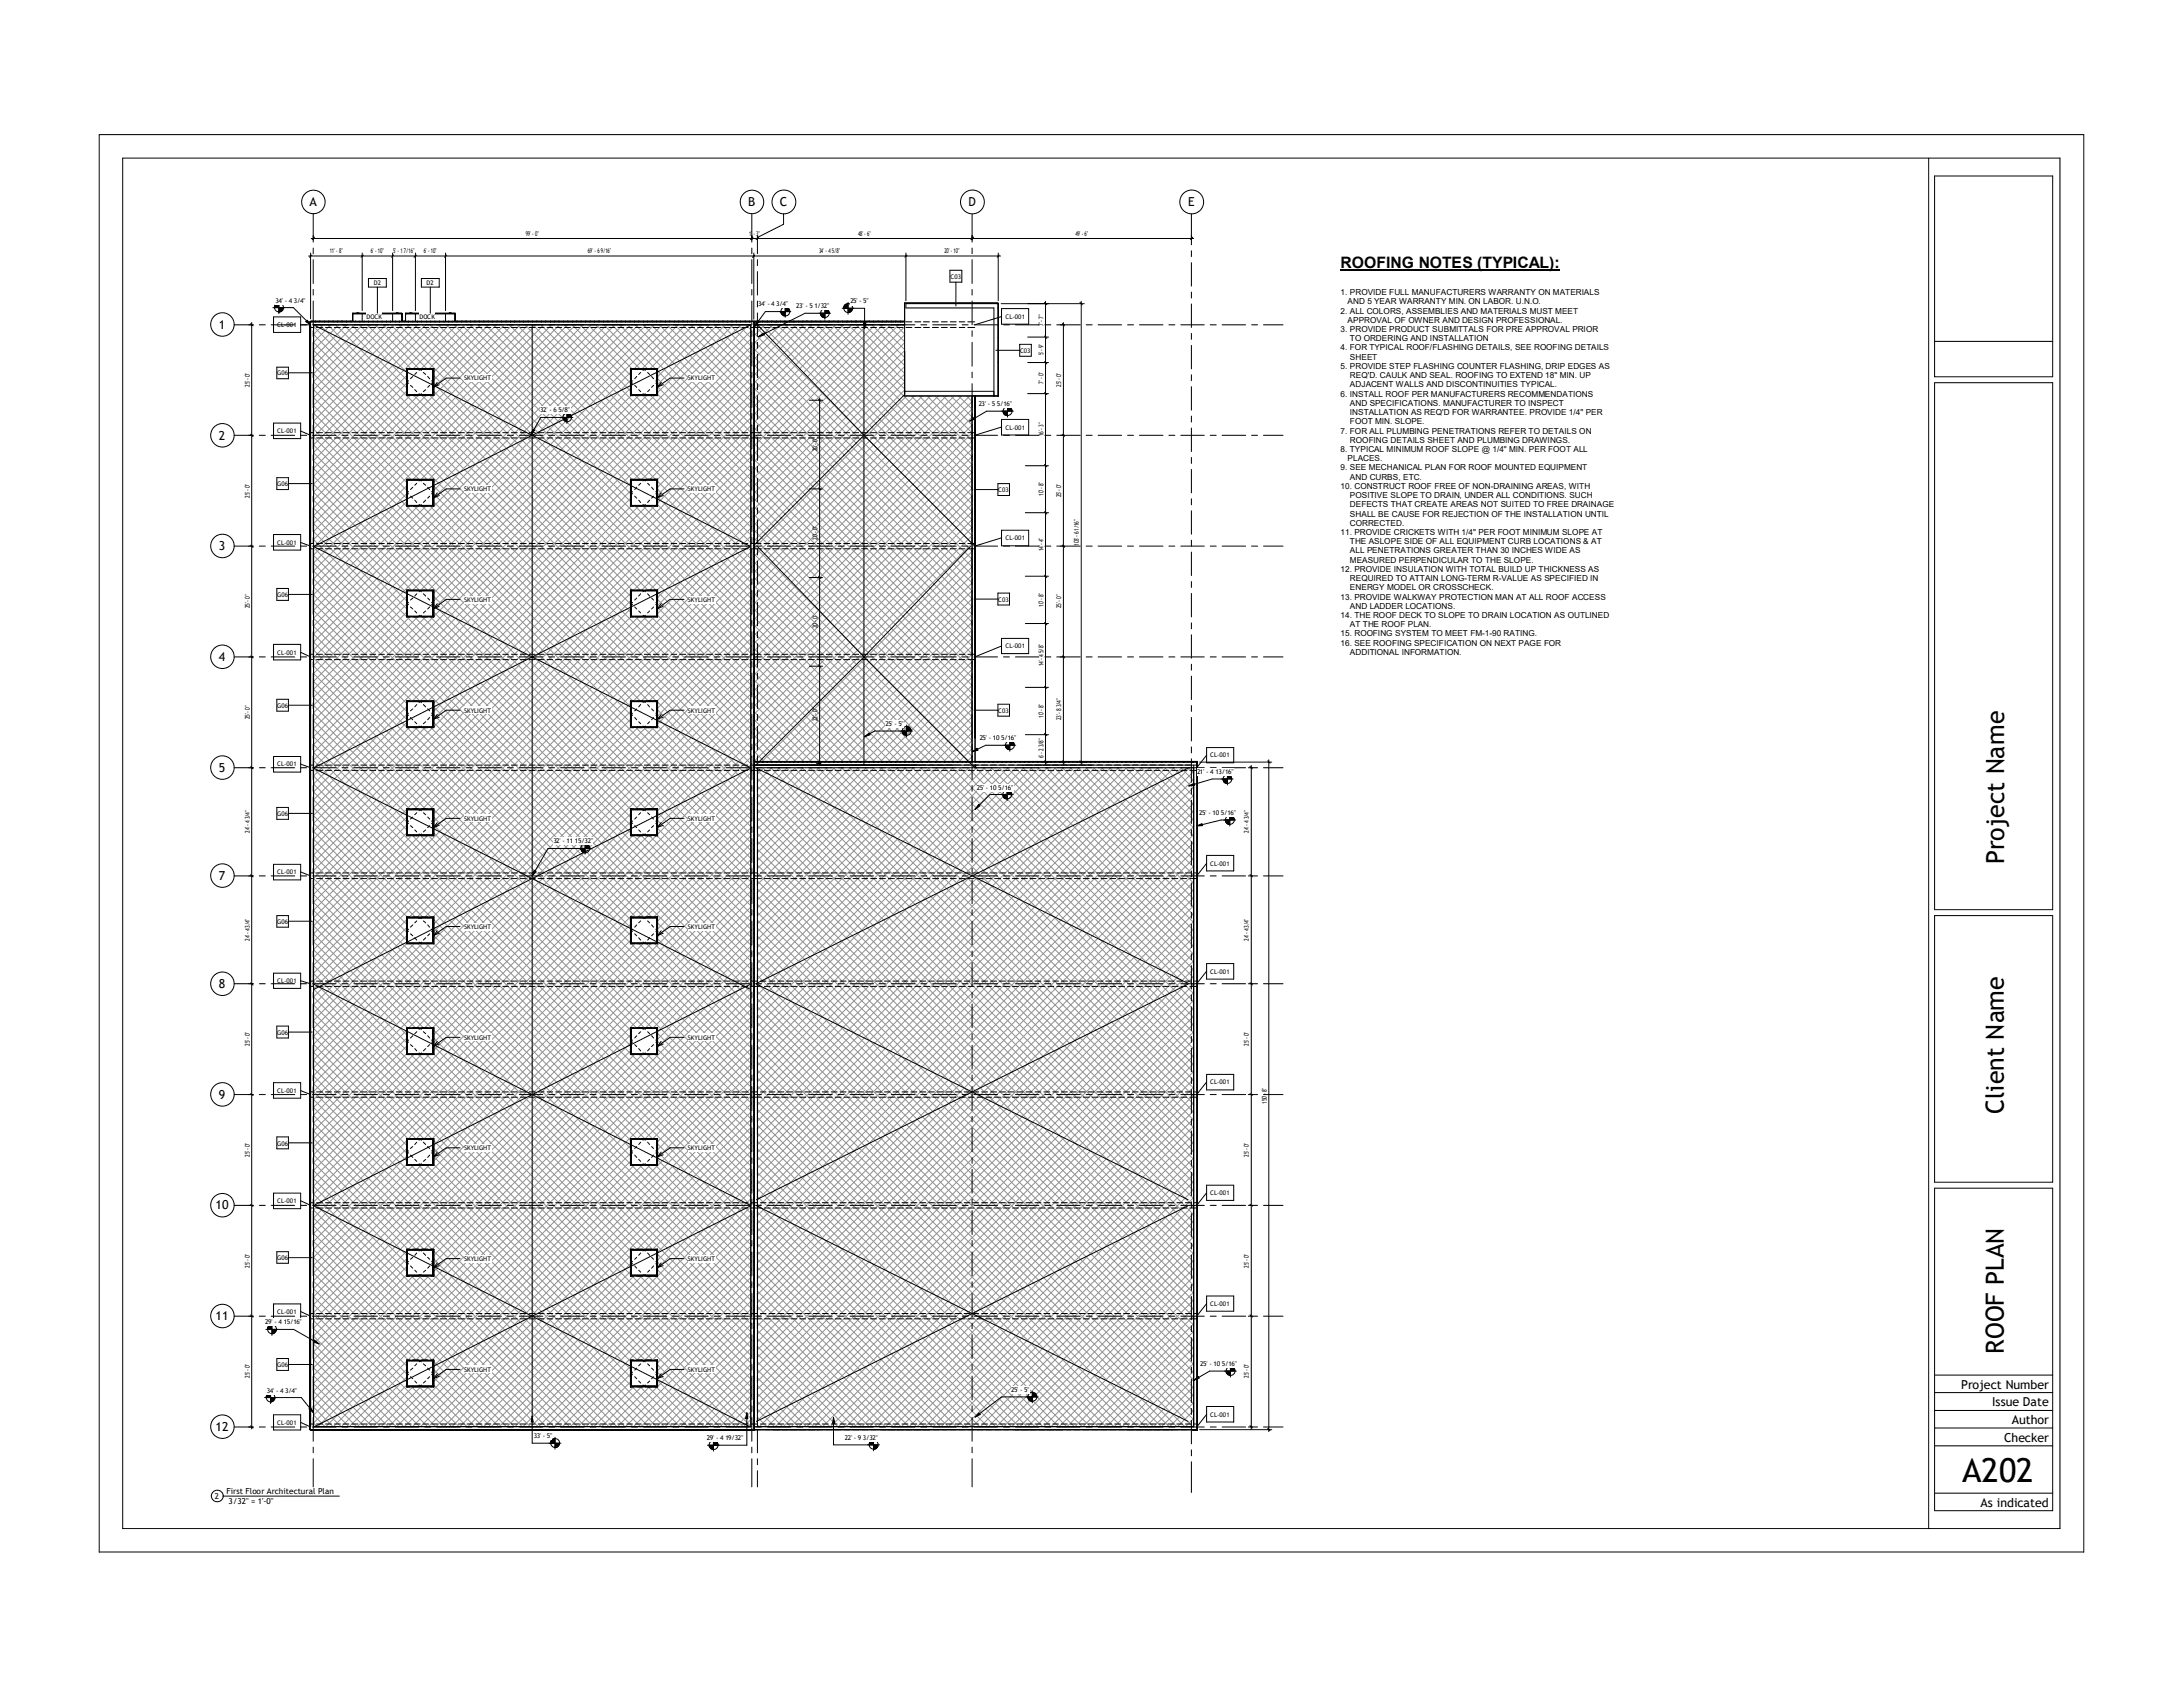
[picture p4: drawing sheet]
<svg xmlns="http://www.w3.org/2000/svg" width="279mm" height="216mm" viewBox="0 0 279 216" stroke-linecap="round" stroke-linejoin="round" font-family="sans-serif">
<defs><g id="words">
<text font-size="4.2" x="251.1" y="189.6">A202</text>
<g font-size="3.2">
<text x="256.5" y="110.6" transform="rotate(-90 256.5 110.6)">Project Name</text>
<text x="256.5" y="142.5" transform="rotate(-90 256.5 142.5)">Client Name</text>
<text x="256.5" y="173.3" transform="rotate(-90 256.5 173.3)">ROOF PLAN</text>
</g>
<text font-size="2" x="171.6" y="34.3">ROOFING NOTES (TYPICAL):</text>
<g font-size="1.6">
<text x="39.6" y="26.4">A</text>
<text x="95.8" y="26.4">B</text>
<text x="99.8" y="26.4">C</text>
<text x="124" y="26.4">D</text>
<text x="152.1" y="26.4">E</text>
<text x="28" y="42.1">1</text>
<text x="28" y="56.3">2</text>
<text x="28" y="70.4">3</text>
<text x="28" y="84.6">4</text>
<text x="28" y="98.8">5</text>
<text x="28" y="112.6">7</text>
<text x="28" y="126.4">8</text>
<text x="28" y="140.6">9</text>
<text x="27.6" y="154.8">10</text>
<text x="27.6" y="169">11</text>
<text x="251" y="177.7">Project Number</text>
<text x="255" y="180">Issue Date</text>
<text x="27.6" y="183.1">12</text>
<text x="256.5" y="184.5">Checker</text>
<text x="257.5" y="182.2">Author</text>
<text x="253.5" y="192.8">As indicated</text>
</g>
<g font-size="1.1">
<text x="171.6" y="37.8">1. PROVIDE FULL MANUFACTURERS WARRANTY ON MATERIALS</text>
<text x="171.6" y="40.1">2. ALL COLORS, ASSEMBLIES AND MATERIALS MUST MEET</text>
<text x="172.5" y="38.9">AND 5 YEAR WARRANTY MIN. ON LABOR. U.N.O.</text>
<text x="172.5" y="41.3">APPROVAL OF OWNER AND DESIGN PROFESSIONAL.</text>
<text x="171.6" y="42.5">3. PROVIDE PRODUCT SUBMITTALS FOR PRE APPROVAL PRIOR</text>
<text x="171.6" y="44.8">4. FOR TYPICAL ROOF/FLASHING DETAILS, SEE ROOFING DETAILS</text>
<text x="171.6" y="47.2">5. PROVIDE STEP FLASHING COUNTER FLASHING, DRIP EDGES AS</text>
<text x="172.8" y="43.7">TO ORDERING AND INSTALLATION</text>
<text x="172.8" y="46">SHEET</text>
<text x="171.6" y="50.8">6. INSTALL ROOF PER MANUFACTURERS RECOMMENDATIONS</text>
<text x="172.8" y="48.4">REQ'D. CAULK AND SEAL. ROOFING TO EXTEND 18&quot; MIN. UP</text>
<text x="172.8" y="49.6">ADJACENT WALLS AND DISCONTINUITIES TYPICAL.</text>
<text x="172.8" y="51.9">AND SPECIFICATIONS. MANUFACTURER TO INSPECT</text>
<text x="172.8" y="53.1">INSTALLATION AS REQ'D FOR WARRANTEE. PROVIDE 1/4&quot; PER</text>
<text x="171.6" y="55.5">7. FOR ALL PLUMBING PENETRATIONS REFER TO DETAILS ON</text>
<text x="171.6" y="57.8">8. TYPICAL MINIMUM ROOF SLOPE @ 1/4&quot; MIN. PER FOOT ALL</text>
<text x="172.5" y="59">PLACES.</text>
<text x="172.8" y="54.3">FOOT MIN. SLOPE.</text>
<text x="172.8" y="56.6">ROOFING DETAILS SHEET AND PLUMBING DRAWINGS.</text>
<text x="171.6" y="60.2">9. SEE MECHANICAL PLAN FOR ROOF MOUNTED EQUIPMENT</text>
<text x="171.6" y="62.6">10. CONSTRUCT ROOF FREE OF NON-DRAINING AREAS, WITH</text>
<text x="172.8" y="61.4">AND CURBS, ETC.</text>
<text x="172.8" y="63.8">POSITIVE SLOPE TO DRAIN, UNDER ALL CONDITIONS. SUCH</text>
<text x="172.8" y="64.9">DEFECTS THAT CREATE AREAS NOT SUITED TO FREE DRAINAGE</text>
<text x="171.6" y="68.5">11. PROVIDE CRICKETS WITH 1/4&quot; PER FOOT MINIMUM SLOPE AT</text>
<text x="172.8" y="66.1">SHALL BE CAUSE FOR REJECTION OF THE INSTALLATION UNTIL</text>
<text x="172.8" y="67.3">CORRECTED.</text>
<text x="172.8" y="69.6">THE ASLOPE SIDE OF ALL EQUIPMENT CURB LOCATIONS &amp; AT</text>
<text x="172.8" y="70.8">ALL PENETRATIONS GREATER THAN 30 INCHES WIDE AS</text>
<text x="171.6" y="73.2">12. PROVIDE INSULATION WITH TOTAL BUILD UP THICKNESS AS</text>
<text x="171.6" y="76.8">13. PROVIDE WALKWAY PROTECTION MAN AT ALL ROOF ACCESS</text>
<text x="172.8" y="72">MEASURED PERPENDICULAR TO THE SLOPE.</text>
<text x="172.8" y="74.4">REQUIRED TO ATTAIN LONG-TERM R-VALUE AS SPECIFIED IN</text>
<text x="172.8" y="75.6">ENERGY MODEL OR CROSSCHECK.</text>
<text x="172.8" y="77.9">AND LADDER LOCATIONS.</text>
<text x="171.6" y="79.1">14. THE ROOF DECK TO SLOPE TO DRAIN LOCATION AS OUTLINED</text>
<text x="171.6" y="81.4">15. ROOFING SYSTEM TO MEET FM-1-90 RATING.</text>
<text x="171.6" y="82.6">16. SEE ROOFING SPECIFICATION ON NEXT PAGE FOR</text>
<text x="172.8" y="80.3">AT THE ROOF PLAN.</text>
<text x="172.8" y="83.8">ADDITIONAL INFORMATION.</text>
</g>
<g font-size="1">
<text x="27.5" y="191.9">2</text>
<text x="29" y="191.2">First Floor Architectural Plan</text>
<text x="29.3" y="192.5">3/32&quot; = 1'-0&quot;</text>
</g>
<g font-size=".8">
<text x="42.2" y="32.4">11' - 8&quot;</text>
<text x="47.5" y="32.4">6' - 10&quot;</text>
<text x="50.3" y="32.4">5' - 1 7/16&quot;</text>
<text x="54.2" y="32.4">6' - 10&quot;</text>
<text x="67.3" y="30.1">99' - 0&quot;</text>
<text x="75.2" y="32.4">69' - 6 9/16&quot;</text>
<text x="95.9" y="30.1">1' - 3&quot;</text>
<text x="104.8" y="32.4">34' - 4 5/8&quot;</text>
<text x="109.8" y="30.1">48' - 6&quot;</text>
<text x="120.9" y="32.4">20' - 10&quot;</text>
<text x="121.7" y="35.7">C03</text>
<text x="137.6" y="30.1">49' - 6&quot;</text>
<text x="35.3" y="38.7">34' - 4 3/4&quot;</text>
<text x="35.5" y="41.9">CL-001</text>
<text x="46.9" y="40.8">DOCK</text>
<text x="47.8" y="36.5">D2</text>
<text x="53.7" y="40.8">DOCK</text>
<text x="54.6" y="36.5">D2</text>
<text x="97" y="39.2">34' - 4 3/4&quot;</text>
<text x="101.9" y="39.5">23' - 5 1/32&quot;</text>
<text x="108.8" y="38.8">25' - 5&quot;</text>
<text x="128.7" y="40.8">CL-001</text>
<text x="133.6" y="41.7" transform="rotate(-90 133.6 41.7)">7' - 7&quot;</text>
<text x="130.6" y="45.2">C03</text>
<text x="133.6" y="45.5" transform="rotate(-90 133.6 45.5)">5' - 9&quot;</text>
<text x="32" y="49.5" transform="rotate(-90 32 49.5)">25' - 0&quot;</text>
<text x="35.5" y="48">G06</text>
<text x="59.4" y="48.7">SKYLIGHT</text>
<text x="69.1" y="52.7">32' - 6 5/8&quot;</text>
<text x="88.1" y="48.7">SKYLIGHT</text>
<text x="125.3" y="52">23' - 5 5/16&quot;</text>
<text x="133.6" y="49.1" transform="rotate(-90 133.6 49.1)">7' - 0&quot;</text>
<text x="135.8" y="49.5" transform="rotate(-90 135.8 49.5)">25' - 0&quot;</text>
<text x="35.5" y="55.5">CL-001</text>
<text x="104.6" y="57.7" transform="rotate(-90 104.6 57.7)">20' - 0&quot;</text>
<text x="128.7" y="55">CL-001</text>
<text x="133.6" y="55.8" transform="rotate(-90 133.6 55.8)">16' - 3&quot;</text>
<text x="32" y="63.7" transform="rotate(-90 32 63.7)">25' - 0&quot;</text>
<text x="35.5" y="62.2">G06</text>
<text x="59.4" y="62.9">SKYLIGHT</text>
<text x="88.1" y="62.9">SKYLIGHT</text>
<text x="127.8" y="63">C03</text>
<text x="133.6" y="63.5" transform="rotate(-90 133.6 63.5)">10' - 8&quot;</text>
<text x="135.8" y="63.7" transform="rotate(-90 135.8 63.7)">25' - 0&quot;</text>
<text x="35.5" y="69.7">CL-001</text>
<text x="104.6" y="69.1" transform="rotate(-90 104.6 69.1)">20' - 0&quot;</text>
<text x="128.7" y="69.1">CL-001</text>
<text x="133.6" y="70.6" transform="rotate(-90 133.6 70.6)">14' - 4&quot;</text>
<text x="138.1" y="69.9" transform="rotate(-90 138.1 69.9)">103' - 6 1/16&quot;</text>
<text x="32" y="77.9" transform="rotate(-90 32 77.9)">25' - 0&quot;</text>
<text x="35.5" y="76.4">G06</text>
<text x="59.4" y="77">SKYLIGHT</text>
<text x="88.1" y="77">SKYLIGHT</text>
<text x="127.8" y="77">C03</text>
<text x="133.6" y="77.6" transform="rotate(-90 133.6 77.6)">10' - 8&quot;</text>
<text x="135.8" y="77.8" transform="rotate(-90 135.8 77.8)">25' - 0&quot;</text>
<text x="35.5" y="83.8">CL-001</text>
<text x="104.6" y="80.4" transform="rotate(-90 104.6 80.4)">20' - 0&quot;</text>
<text x="128.7" y="83">CL-001</text>
<text x="133.6" y="85.3" transform="rotate(-90 133.6 85.3)">14' - 4 5/8&quot;</text>
<text x="32" y="92" transform="rotate(-90 32 92)">25' - 0&quot;</text>
<text x="35.5" y="90.6">G06</text>
<text x="59.4" y="91.2">SKYLIGHT</text>
<text x="88.1" y="91.2">SKYLIGHT</text>
<text x="104.6" y="92.3" transform="rotate(-90 104.6 92.3)">22' - 0&quot;</text>
<text x="113.3" y="92.9">25' - 5&quot;</text>
<text x="125.4" y="94.7">25' - 10 5/16&quot;</text>
<text x="127.8" y="91.2">C03</text>
<text x="133.6" y="91.9" transform="rotate(-90 133.6 91.9)">10' - 8&quot;</text>
<text x="135.8" y="92.2" transform="rotate(-90 135.8 92.2)">23' - 8 3/4&quot;</text>
<text x="35.5" y="98.1">CL-001</text>
<text x="125" y="101">25' - 10 5/16&quot;</text>
<text x="133.6" y="97" transform="rotate(-90 133.6 97)">6' - 2 3/8&quot;</text>
<text x="153.2" y="99.1">21' - 4 13/16&quot;</text>
<text x="154.9" y="96.9">CL-001</text>
<text x="32" y="106.6" transform="rotate(-90 32 106.6)">24' - 4 3/4&quot;</text>
<text x="35.5" y="104.4">G06</text>
<text x="59.4" y="105">SKYLIGHT</text>
<text x="70.8" y="107.9">32' - 11 15/32&quot;</text>
<text x="88.1" y="105">SKYLIGHT</text>
<text x="153.5" y="104.3">25' - 10 5/16&quot;</text>
<text x="159.9" y="106.6" transform="rotate(-90 159.9 106.6)">24' - 4 3/4&quot;</text>
<text x="35.5" y="111.9">CL-001</text>
<text x="154.9" y="110.8">CL-001</text>
<text x="35.5" y="118.2">G06</text>
<text x="59.4" y="118.9">SKYLIGHT</text>
<text x="88.1" y="118.9">SKYLIGHT</text>
<text x="32" y="120.4" transform="rotate(-90 32 120.4)">24' - 4 3/4&quot;</text>
<text x="35.5" y="125.8">CL-001</text>
<text x="154.9" y="124.6">CL-001</text>
<text x="159.9" y="120.4" transform="rotate(-90 159.9 120.4)">24' - 4 3/4&quot;</text>
<text x="32" y="133.9" transform="rotate(-90 32 133.9)">25' - 0&quot;</text>
<text x="35.5" y="132.4">G06</text>
<text x="59.4" y="133.1">SKYLIGHT</text>
<text x="88.1" y="133.1">SKYLIGHT</text>
<text x="159.9" y="133.9" transform="rotate(-90 159.9 133.9)">25' - 0&quot;</text>
<text x="35.5" y="139.9">CL-001</text>
<text x="154.9" y="138.8">CL-001</text>
<text x="162.1" y="141.3" transform="rotate(-90 162.1 141.3)">150' - 8&quot;</text>
<text x="32" y="148" transform="rotate(-90 32 148)">25' - 0&quot;</text>
<text x="35.5" y="146.6">G06</text>
<text x="59.4" y="147.2">SKYLIGHT</text>
<text x="88.1" y="147.2">SKYLIGHT</text>
<text x="159.9" y="148" transform="rotate(-90 159.9 148)">25' - 0&quot;</text>
<text x="35.5" y="154">CL-001</text>
<text x="154.9" y="153">CL-001</text>
<text x="35.5" y="161.2">G06</text>
<text x="59.4" y="161.4">SKYLIGHT</text>
<text x="88.1" y="161.4">SKYLIGHT</text>
<text x="32" y="162.2" transform="rotate(-90 32 162.2)">25' - 0&quot;</text>
<text x="154.9" y="167.1">CL-001</text>
<text x="159.9" y="162.2" transform="rotate(-90 159.9 162.2)">25' - 0&quot;</text>
<text x="34" y="169.5">29' - 4 15/16&quot;</text>
<text x="35.5" y="168.1">CL-001</text>
<text x="32" y="176.4" transform="rotate(-90 32 176.4)">25' - 0&quot;</text>
<text x="34.2" y="178.2">34' - 4 3/4&quot;</text>
<text x="35.5" y="174.9">G06</text>
<text x="59.4" y="175.6">SKYLIGHT</text>
<text x="88.1" y="175.6">SKYLIGHT</text>
<text x="129.4" y="178.1">25' - 5&quot;</text>
<text x="153.6" y="174.8">25' - 10 5/16&quot;</text>
<text x="159.9" y="176.4" transform="rotate(-90 159.9 176.4)">25' - 0&quot;</text>
<text x="35.5" y="182.3">CL-001</text>
<text x="68.3" y="184">33' - 5&quot;</text>
<text x="90.5" y="184.3">29' - 4 19/32&quot;</text>
<text x="108.1" y="184.3">22' - 9 3/32&quot;</text>
<text x="154.9" y="181.3">CL-001</text>
</g>
</g></defs>
<g fill="none" stroke="#919191" stroke-width=".13">
<path d="M40.1 59l56 55.9M40.1 58l56 55.9M40.1 51.9l12 11.9M40.1 45.8l43.9 43.9M40.1 44.8l56 56M40.3 41.6l-.2 .2 56 55.9M40.9 41.6l55.2 55.1M41.4 41.6l-1.3 1.2 56 55.9M42 41.6l54.1 54.1M42.3 41.6l-2.2 2.2 56 55.9M43 41.6l53.1 53.1M43.3 41.6l-3.2 3.2"/>
<path d="M44 41.6l8.1 8.1M44.4 41.6l-4.3 4.2M45 41.6l7.1 7M45.4 41.6l-5.3 5.2 14.6 14.5M46 41.6l6.1 6.1M46.4 41.6l-6.3 6.2 13.5 13.5M47 41.6l5.6 5.6M47.4 41.6l-7.3 7.3 12.5 12.4M48 41.6l5.6 5.6M48.4 41.6l-8.3 8.3 12 11.9M49 41.6l5.6 5.6M49.4 41.6l-9.3 9.3 12 11.9"/>
<path d="M50 41.6l33.9 33.9M50.4 41.6l-10.3 10.3M51.1 41.6l45 45M51.4 41.6l-11.3 11.3 56 55.9M52.1 48l-12 11.9 43.6 43.6M52.1 49l-12 12 14.6 14.5M52.1 50l-12 12 13.6 13.5M52.1 41.6l44 44M52.5 41.6l-12.4 12.3 56 56M52.5 50.6l-12.4 12.4 12.6 12.5M53 50.6l27.7 27.7M53 41.6l43.1 43"/>
<path d="M53.5 41.6l-13.4 13.3 56 56M53.6 50.6l-13.5 13.4 12 11.9M54 50.6l26.7 26.7M54.1 41.6l42 42M54.5 41.6l-14.4 14.3 56 55.9M54.6 50.6l-14.5 14.4M55 50.6l25.7 25.7M55.1 41.6l41 41M55.5 41.6l-15.4 15.3 56 56M55.5 50.1l25.4 25.4M55.5 49.1l26.5 26.4M55.5 48.1l27.4 27.4"/>
<path d="M56.1 41.6l40 40M56.5 41.6l-16.4 16.3M57.1 41.6l39 39M57.5 41.6l-17.4 17.3M58.1 41.6l22.6 22.6M58.5 41.6l-5.6 5.6M59.1 41.6l21.6 21.6M59.5 41.6l-5.6 5.6M60.1 41.6l20.6 20.5M60.5 41.6l-5.6 5.6M61.1 41.6l19.8 19.7M61.5 41.6l-6 6"/>
<path d="M62.1 41.6l19.8 19.7M62.5 41.6l-7 7M63.2 41.6l19.7 19.7M63.5 41.6l-8 8M64.2 41.6l19.7 19.7M64.6 41.6l-24.5 24.4 12 11.9M65.2 41.6l30.9 30.9M65.6 41.6l-25.5 25.4 56 56M66.2 41.6l29.9 29.9M66.6 41.6l-26.5 26.4 56 56M67.2 41.6l28.9 28.9M67.6 41.6l-27.5 27.4 56 56"/>
<path d="M68.2 41.6l27.9 27.9M68.6 41.6l-28.5 28.5 56 55.9M69.2 41.6l26.9 26.9M69.6 41.6l-29.5 29.4M70.2 41.6l25.9 25.8M70.6 41.6l-30.5 30.5M71.2 41.6l24.9 24.8M71.6 41.6l-31.5 31.5 56 55.9M72.2 41.6l8.5 8.4M72.6 41.6l-19.7 19.7M73.2 41.6l7.5 7.4M73.7 41.6l-19.8 19.7"/>
<path d="M74.3 41.6l6.4 6.4M74.6 41.6l-19.7 19.7M75.3 41.6l5.6 5.6M75.6 41.6l-20.1 20.1M76.3 41.6l5.6 5.6M76.7 41.6l-21.2 21.1M77.3 41.6l5.5 5.6M77.7 41.6l-22.2 22.2M78.3 41.6l5.6 5.6M78.7 41.6l-38.6 38.5 12 12M79.3 41.6l16.8 16.8M79.7 41.6l-39.6 39.6 56 55.9"/>
<path d="M80.3 41.6l15.8 15.8M80.7 47.7l-27.9 27.8M80.7 48.7l-26.9 26.8M80.7 49.7l-25.8 25.8M80.7 41.6l-40.6 40.6 56 55.9M80.8 50.6l-25.3 25.3M81.2 50.6l14.9 14.8M81.3 41.6l14.8 14.7M81.7 41.6l-41.6 41.6 56 55.9M81.8 50.6l-26.3 26.3M82.3 50.6l13.8 13.8M82.3 41.6l13.8 13.7"/>
<path d="M82.7 41.6l-42.6 42.6M82.8 50.6l-27.3 27.3M83.3 50.6l12.8 12.8M83.4 41.6l12.7 12.7M83.7 41.6l-43.6 43.6M83.8 50.6l-28.3 28.3M84.2 50.5l11.9 11.9M84.2 49.5l11.9 11.9M84.2 48.5l11.9 11.9M84.2 47.5l11.9 11.9M84.4 41.6l11.7 11.7M84.8 41.6l-44.7 44.6 56 56"/>
<path d="M85.3 41.6l10.8 10.7M85.8 41.6l-45.7 45.6 56 56M86.4 41.6l9.7 9.7M86.8 41.6l-5.6 5.6M87.4 41.6l8.7 8.7M87.8 41.6l-5.6 5.6M88.4 41.6l7.7 7.7M88.8 41.6l-5.6 5.6M89.4 41.6l6.7 6.7M89.8 41.6l-5.6 5.6M90.4 41.6l5.7 5.6M90.8 41.6l-6.6 6.6"/>
<path d="M91.4 41.6l4.7 4.6M91.8 41.6l-7.6 7.6M92.4 41.6l3.7 3.7M92.8 41.6l-8.6 8.6M93.4 41.6l2.7 2.6M93.9 41.6l-53.8 53.7 56 55.9M94.4 41.6l1.7 1.6M94.8 41.6l-54.7 54.7 56 55.9M95.5 41.6l.6 .6M95.8 41.6l-55.7 55.7M96.1 42.4l-56 55.9M96.1 43.4l-56 55.9 56 56"/>
<path d="M96.1 44.4l-56 55.9 56 56M96.1 45.4l-56 55.9 56 56M96.1 46.4l-14.9 14.9M96.1 47.4l-13.9 13.9M96.1 48.4l-12.9 12.9M96.1 49.4l-11.9 11.9M96.1 50.5l-11.9 11.9M96.1 51.4l-11.9 12M96.1 52.5l-11.9 11.9M96.1 53.5l-56 55.9 56 56M96.1 54.5l-56 55.9M96.1 55.5l-56 55.9"/>
<path d="M96.1 56.5l-56 55.9 56 56M96.1 57.5l-56 56 56 55.9M96.1 58.5l-56 56 56 55.9M96.1 59.5l-44 44M96.6 41.7l27.8 27.9-27.8 27.8M96.6 42.7l27.8 27.9-26.9 26.9M96.6 44.7l27.8 27.9-24.8 24.9M96.6 45.7l27.8 27.9-23.8 23.9M96.6 46.7l27.8 27.9-22.8 22.9M96.6 47.7l27.8 27.9-21.8 21.9M96.6 48.7l27.8 27.9-20.8 20.9M96.6 49.7l27.8 27.9-19.8 19.9"/>
<path d="M96.6 50.8l27.8 27.8-18.8 18.9M96.6 51.8l27.8 27.8-17.8 17.9M96.6 52.8l27.8 27.8-16.7 16.9M96.6 53.8l27.8 27.9-15.7 15.8M96.6 54.8l27.8 27.9-14.8 14.8M96.6 55.8l27.8 27.9-13.7 13.8M96.6 57.8l27.8 27.9-11.7 11.8M96.6 58.8l27.8 27.9-10.7 10.8M96.6 59.9l27.8 27.8-9.7 9.8M96.6 56.8l27.8 27.9M96.6 43.7l27.8 27.9M96.9 41.6l-.3 .3"/>
<path d="M97.5 41.6l26.9 26.9-27.8 27.9M97.9 41.6l-1.3 1.3M98.5 41.6l25.9 25.9-27.8 27.9M98.9 41.6l-2.3 2.3M99.5 41.6l24.9 24.9-27.8 27.9M99.9 41.6l-3.3 3.3M100.5 41.6l23.9 23.9-27.8 27.9M100.9 41.6l-4.3 4.3M101.5 41.6l22.9 22.9-27.8 27.9M101.9 41.6l-5.3 5.3M102.5 41.6l21.9 21.9-27.8 27.9M102.9 41.6l-6.3 6.4"/>
<path d="M103.5 41.6l20.9 20.9-27.8 27.8M103.9 41.6l-7.3 7.4M104.6 41.6l19.8 19.9-27.8 27.8M104.9 41.6l-8.3 8.4M105.5 41.6l18.9 18.9-27.8 27.8M106 41.6l-9.4 9.4M106.6 41.6l17.8 17.8-27.8 27.9M107 41.6l-10.4 10.4M107.6 41.6l8.2 8.2M107.9 41.6l-11.3 11.4M108.6 41.6l7.2 7.2M109 41.6l-12.4 12.4"/>
<path d="M109.6 41.6l6.2 6.2M110 41.6l-13.4 13.4M110.6 41.6l5.2 5.2M111 41.6l-14.4 14.4M111.6 41.6l4.2 4.2M112 41.6l-15.4 15.4M112.6 41.6l3.2 3.1M113 41.6l-16.4 16.4M113.6 41.6l2.2 2.1M114 41.6l-17.4 17.5M114.6 41.6l1.2 1.2M115 41.6l-18.4 18.5"/>
<path d="M115.7 41.6l.1 .1M115.8 41.8l-19.2 19.3M115.8 42.8l-19.2 19.3M115.8 43.9l-19.2 19.2M115.8 44.9l-19.2 19.2M115.8 45.9l-19.2 19.2M115.8 46.9l-19.2 19.2M115.8 47.9l-19.2 19.2M115.8 48.9l-19.2 19.3M115.8 49.9l-19.2 19.3M116 50.7l-19.4 19.4M116.6 50.7l7.8 7.8"/>
<path d="M117.1 50.7l-20.5 20.5M117.6 50.7l6.8 6.7-27.8 27.9M118.1 50.7l-21.5 21.5M118.7 50.7l5.7 5.7-27.8 27.9M119.1 50.7l-22.5 22.5M119.7 50.7l4.7 4.7-27.8 27.9M120.1 50.7l-23.5 23.5M120.7 50.7l3.7 3.7-27.8 27.9M121.1 50.7l-24.5 24.5M121.7 50.7l2.7 2.7-27.8 27.9M122.1 50.7l-25.5 25.5M122.7 50.7l1.7 1.7-27.8 27.9"/>
<path d="M123.1 50.7l-26.5 26.5M123.7 50.7l.7 .7-27.8 27.8M124.1 50.7l-27.5 27.5M124.4 58.4l-27.8 27.9M40.1 78.1l12 11.9M40.1 72.1l56 55.9M40.1 71.1l56 55.9M40.1 65l12 11.9M52.1 62.1l-12 12 43.3 43.2M52.1 63.2l-12 11.9 14.6 14.6M52.1 64.2l-12 11.9 13.6 13.6M52.1 76.3l-12 11.9 15.3 15.3"/>
<path d="M52.1 77.3l-12 11.9 14.3 14.3M52.1 78.3l-12 12 13.3 13.2M52.5 79l-12.4 12.2M52.5 64.8l-12.4 12.3 12.6 12.6M53 64.8l27.7 27.7M53 79l27.7 27.6M53.5 79l-13.4 13.2 12 12M53.5 64.8l-13.4 13.3M54 64.8l26.7 26.6M54.1 79l26.6 26.6M54.5 79l-14.4 14.3 12 11.9M54.5 64.8l-14.4 14.3 12 12"/>
<path d="M55 64.8l25.7 25.6M55.1 79l25.6 25.6M55.5 79l-15.4 15.3 12 11.9M55.5 78.4l25.2 25.1M55.5 77.4l26.2 26.1M55.5 76.4l27.2 27.1M55.5 64.3l25.5 25.4M55.5 63.2l26.5 26.5M55.5 62.2l27.5 27.5M80.7 61.8l-27.9 27.9M80.7 62.8l-26.9 26.9M80.7 63.8l-25.9 25.9"/>
<path d="M80.7 75.9l-27.6 27.6M80.7 76.9l-26.6 26.6M80.7 77.9l-25.6 25.6M80.7 79l-25.2 25.1M80.8 64.8l-25.3 25.2M81.3 64.8l14.8 14.7M81.3 79l14.8 14.7M81.7 79l-26.2 26.1M81.7 64.8l-26.2 26.2M82.3 64.8l13.8 13.8M82.3 79l13.8 13.7M82.7 79l-27.2 27.1"/>
<path d="M82.8 64.8l-27.3 27.2M83.3 64.8l12.8 12.8M83.4 79l12.7 12.7M83.7 79l-43.6 43.6 12 11.9M83.8 64.8l-28.3 28.2M84.2 78.7l11.9 12M84.2 77.7l11.9 12M84.2 76.7l11.9 11.9M84.2 75.7l11.9 11.9M84.2 64.6l11.9 11.9M84.2 63.6l11.9 11.9M84.2 62.6l11.9 11.9"/>
<path d="M84.2 61.6l11.9 11.9M96.1 60.5l-15 15M96.1 61.6l-14 13.9M96.1 62.6l-13 12.9M96.1 63.6l-12 11.9M96.1 64.6l-11.9 11.9M96.1 65.6l-11.9 11.9M96.1 66.6l-11.9 11.9M96.1 67.6l-56 55.9M96.1 68.6l-56 55.9M96.1 69.6l-56 56 56 55.9M96.1 70.7l-56 55.9 56 55.9"/>
<path d="M96.1 71.6l-56 56 55 55M96.1 72.6l-56 56 54 54M96.1 73.7l-43.7 43.6M96.1 74.7l-15 15M96.1 75.7l-14 14M96.1 76.7l-13 13M96.1 77.7l-12 12M96.1 78.7l-11.9 11.9M96.1 79.7l-11.9 12M96.6 60.8l27.8 27.9-8.7 8.8M96.6 61.8l27.8 27.9-7.7 7.8M96.6 62.9l27.8 27.9-6.7 6.7"/>
<path d="M96.6 63.9l27.8 27.8-5.7 5.8M96.6 64.9l27.8 27.9-4.6 4.7M96.6 65.9l27.8 27.9-3.6 3.7M96.6 66.9l27.8 27.9-2.6 2.7M96.6 67.9l27.8 27.9-1.6 1.7M96.6 68.9l27.8 27.9-.6 .7M96.6 79l18.4 18.5M96.6 78l19.4 19.5M96.6 77l20.4 20.5M96.6 76l21.4 21.5M96.6 75l22.4 22.5M96.6 74l23.4 23.5"/>
<path d="M96.6 73l24.4 24.5M96.6 72l25.4 25.5M96.6 71l26.4 26.5M96.6 69.9l27.4 27.6M124.4 71.5l-25.8 26M40.1 98.3l56 56M40.1 97.3l56 55.9M40.1 91.3l12.3 12.2M40.1 85.2l56 55.9M40.1 84.2l56 55.9M52.1 90.4l-12 12 15 14.9M52.1 91.4l-12 12 14 13.9"/>
<path d="M52.1 92.5l-12 11.9M52.4 93.1l-12.3 12.3 12 11.9M53.1 93.1l27.6 27.6M53.4 93.1l-13.3 13.3 12 11.9M54.1 93.1l26.6 26.6M54.4 93.1l-14.3 14.3 12 11.9M55.1 93.1l25.6 25.6M55.4 93.1l-15.3 15.3 12 12M55.5 92.5l25.2 25.2M55.5 91.5l25.9 25.8M55.5 90.5l26.9 26.8M80.7 90l-27.3 27.3"/>
<path d="M80.7 91.1l-26.3 26.2M80.7 92.1l-25.3 25.2M80.7 93.1l-25.2 25.1M81.4 93.1l14.7 14.7M81.7 93.1l-26.2 26.2M82.4 93.1l13.7 13.7M82.7 93.1l-27.2 27.2M83.4 93.1l12.7 12.7M83.7 93.1l-43.6 43.6M84.2 92.9l11.9 11.9M84.2 91.9l11.9 11.9M84.2 90.8l11.9 12"/>
<path d="M84.2 89.8l11.9 12M96.1 80.7l-11.9 12M96.1 81.7l-56 56M96.1 82.8l-56 55.9 43.9 43.9M96.1 83.8l-56 55.9 42.9 42.9M96.1 84.8l-56 55.9 41.9 41.9M96.1 85.8l-56 55.9 40.9 40.9M96.1 86.8l-56 55.9 39.9 39.9M96.1 87.8l-43.8 43.7M96.1 88.8l-14.7 14.7M96.1 89.8l-13.7 13.7M96.1 90.8l-12.7 12.7"/>
<path d="M96.1 91.8l-11.9 12M96.1 92.8l-11.9 12M96.1 93.9l-11.9 11.9M96.1 94.9l-11.9 11.9M96.1 95.9l-56 55.9 30.8 30.8M96.1 96.9l-56 55.9 29.8 29.8M96.1 97.9l-56 55.9 28.8 28.8M96.1 98.9l-56 56 27.8 27.7M96.1 99.9l-56 56 26.7 26.7M96.6 97.2l.2 .3M96.6 96.2l1.2 1.3M96.6 95.2l2.2 2.3"/>
<path d="M96.6 94.1l3.2 3.4M96.6 93.2l4.2 4.3M96.6 92.2l5.3 5.3M96.6 91.1l6.3 6.4M96.6 90.1l7.2 7.4M96.6 89.1l8.3 8.4M96.6 88.1l9.3 9.4M96.6 87.1l10.3 10.4M96.6 86.1l11.3 11.4M96.6 85.1l12.3 12.4M96.6 84.1l13.3 13.4M96.6 83.1l14.3 14.4"/>
<path d="M96.6 82l15.3 15.5M96.6 81l16.3 16.5M96.6 80.1l17.4 17.4M96.9 99.6l55.9 55.8M96.9 98.6l55.9 55.8M97.6 98.3l55.2 55.1M97.7 98.3l-.8 .8M98.6 98.3l54.2 54.1M98.8 98.3l-1.9 1.8M99.6 98.3l53.2 53.1M99.8 98.3l-2.9 2.8M100.6 98.3l52.2 52.1"/>
<path d="M100.8 98.3l-3.9 3.8M101.6 98.3l51.2 51.1M101.8 98.3l-4.9 4.8M102.7 98.3l50.1 50.1M102.8 98.3l-5.9 5.8M103.7 98.3l49.1 49.1M103.8 98.3l-6.9 6.8M104.7 98.3l48.1 48M104.8 98.3l-7.9 7.8M105.7 98.3l47.1 47M105.8 98.3l-8.9 8.8M106.7 98.3l46.1 46"/>
<path d="M106.8 98.3l-9.9 9.8M107.7 98.3l45.1 45M107.8 98.3l-10.9 10.8M108.7 98.3l44.1 44M108.8 98.3l-11.9 11.9M109.7 98.3l43.1 43M109.9 98.3l-13 12.9M110.7 98.3l42.1 42M110.9 98.3l-14 13.9M111.8 98.3l41 41M111.9 98.3l-15 14.9M112.7 98.3l40.1 40"/>
<path d="M112.9 98.3l-16 15.9M113.7 98.3l39.1 38.9M113.9 98.3l-17 16.9M114.8 98.3l38 38M114.9 98.3l-18 17.9M115.8 98.3l37 37M115.9 98.3l-19 18.9M116.8 98.3l36 35.9M116.9 98.3l-20 19.9M117.8 98.3l35 34.9M117.9 98.3l-21 21M118.8 98.3l34 33.9"/>
<path d="M119 98.3l-22.1 22M119.8 98.3l33 32.9M119.9 98.3l-23 22.9M120.8 98.3l32 31.9M120.9 98.3l-24 24M121.8 98.3l31 30.9M122 98.3l-25.1 25M122.9 98.3l29.9 29.9M123 98.3l-26.1 26M123.9 98.3l28.9 28.9M124 98.3l-27.1 27M124.4 84.7l-12.7 12.8"/>
<path d="M124.9 98.3l27.9 27.9M125 98.3l-28.1 28M125.9 98.3l26.9 26.8M126 98.3l-29.1 29M126.9 98.3l25.9 25.8M127 98.3l-30.1 30M127.9 98.3l24.9 24.8M128 98.3l-31.1 31M128.9 98.3l23.9 23.8M129 98.3l-32.1 32M129.9 98.3l22.9 22.8M130 98.3l-33.1 33.1"/>
<path d="M130.9 98.3l21.9 21.8M131.1 98.3l-34.2 34.1M131.9 98.3l20.9 20.8M132.1 98.3l-35.2 35.1M132.9 98.3l19.9 19.8M133.1 98.3l-36.2 36.1M133.9 98.3l18.9 18.8M134.1 98.3l-37.2 37.1M135 98.3l17.8 17.8M135.1 98.3l-38.2 38.1M136 98.3l16.8 16.8M136.1 98.3l-39.2 39.1"/>
<path d="M137 98.3l15.8 15.7M137.1 98.3l-40.2 40.1M138 98.3l14.8 14.7M138.1 98.3l-41.2 41.1M139 98.3l13.8 13.7M139.1 98.3l-42.2 42.2M140 98.3l12.8 12.7M140.1 98.3l-43.2 43.1M141 98.3l11.8 11.7M141.1 98.3l-44.2 44.2M142 98.3l10.8 10.7M142.2 98.3l-45.3 45.2"/>
<path d="M143 98.3l9.8 9.7M143.2 98.3l-46.3 46.2M144.1 98.3l8.7 8.7M144.2 98.3l-47.3 47.2M145 98.3l7.8 7.7M145.2 98.3l-48.3 48.2M146 98.3l6.8 6.6M146.2 98.3l-49.3 49.2M147.1 98.3l5.7 5.7M147.2 98.3l-50.3 50.2M148.1 98.3l4.7 4.7M148.2 98.3l-51.3 51.2"/>
<path d="M149.1 98.3l3.7 3.6M149.2 98.3l-52.3 52.2M150.1 98.3l2.7 2.6M150.2 98.3l-53.3 53.3M151.1 98.3l1.7 1.6M151.3 98.3l-54.4 54.3M152.1 98.3l.7 .6M152.3 98.3l-55.4 55.3M152.8 98.7l-55.9 55.9M152.8 99.7l-55.9 55.9M40.1 117.5l14.1 14M40.1 111.5l56 55.9"/>
<path d="M40.1 110.4l56 56M40.1 104.4l13 12.9M52.1 103.5l-12 12 56 55.9M52.1 104.6l-12 11.9 15.1 15M52.1 105.6l-12 11.9M52.1 106.6l-12 11.9 13.1 13M52.1 117.7l-12 11.9 53 53M52.1 118.7l-12 11.9M52.1 119.7l-12 11.9 14.1 14.1M52.7 106.9l-12.6 12.6 12.1 12M52.8 106.9l27.9 27.9M53.7 106.9l-13.6 13.6 12 12"/>
<path d="M53.8 106.9l26.9 26.9M54.7 106.9l-14.6 14.6 12 12M54.8 106.9l25.9 25.9M55.5 119.8l26 25.9M55.5 118.7l27 27M55.5 117.7l28 28M55.5 106.6l25.2 25.2M55.5 105.6l25.9 25.9M55.5 104.6l27 26.9M55.5 103.6l27.9 27.9M80.7 104.2l-27.4 27.3M80.7 105.2l-26.3 26.3"/>
<path d="M80.7 106.2l-25.3 25.3M80.7 118.3l-27.4 27.4M80.7 119.3l-26.4 26.4M81 106.9l-25.5 25.5M81.1 106.9l15 15.1M82 106.9l-26.5 26.5M82.1 106.9l14 14M83 106.9l-27.5 27.5M83.1 106.9l13 13M84 106.9l-43.9 43.9M84.1 106.9l12 12M84.2 119.1l11.9 12"/>
<path d="M84.2 118.1l11.9 11.9M84.2 106l11.9 11.9M84.2 105l11.9 11.9M84.2 104l11.9 11.9M96.1 116.1l-43.9 43.8-12.1-12.1 12.9-12.8M96.1 100.9l-56 55.9M96.1 101.9l-43.8 43.8M96.1 103l-14.4 14.3M96.1 103.9l-13.4 13.4M96.1 104.9l-12.4 12.4M96.1 106l-11.9 11.9M96.1 107l-11.9 11.9"/>
<path d="M96.1 108l-11.9 11.9M96.1 109l-56 55.9 12 12M96.1 110l-56 55.9 16.7 16.7M96.1 111l-56 56 15.7 15.6M96.1 112l-56 56 14.6 14.6M96.1 113l-56 56 13.6 13.6M96.1 114l-56 56M96.1 115.1l-56 55.9 11.6 11.6M96.1 117.1l-14.5 14.4M96.1 118.1l-13.5 13.4M96.1 119.1l-12.5 12.4M96.9 119.8l55.9 55.8"/>
<path d="M96.9 118.8l55.9 55.8M96.9 117.8l55.9 55.8M96.9 116.8l55.9 55.8M96.9 115.7l55.9 55.9M96.9 114.7l55.9 55.9M96.9 113.7l55.9 55.9M96.9 112.7l55.9 55.9M96.9 111.7l55.9 55.9M96.9 110.7l55.9 55.8M96.9 109.7l55.9 55.8M96.9 108.7l55.9 55.8M96.9 107.7l55.9 55.8"/>
<path d="M96.9 106.7l55.9 55.8M96.9 105.7l55.9 55.8M96.9 104.6l55.9 55.9M96.9 103.6l55.9 55.9M96.9 102.6l55.9 55.9M96.9 101.6l55.9 55.8M96.9 100.6l55.9 55.9M152.8 100.8l-55.9 55.8M152.8 101.8l-55.9 55.8M152.8 102.8l-55.9 55.8M152.8 103.8l-55.9 55.8M152.8 104.8l-55.9 55.8"/>
<path d="M152.8 105.8l-55.9 55.8M152.8 106.8l-55.9 55.8M152.8 107.8l-55.9 55.9M152.8 108.8l-55.9 55.9M152.8 109.9l-55.9 55.8M152.8 110.9l-55.9 55.8M152.8 111.8l-55.9 55.9M152.8 112.9l-55.9 55.8M152.8 113.9l-55.9 55.8M152.8 114.9l-55.9 55.8M152.8 115.9l-55.9 55.8M152.8 116.9l-55.9 55.9"/>
<path d="M152.8 117.9l-55.9 55.8M152.8 118.9l-55.9 55.9M152.8 119.9l-55.9 55.9M40.1 137.7l44.9 44.9M40.1 136.7l12 11.9M40.1 130.6l15.1 15.1M40.1 124.6l56 55.9M40.1 123.6l56 55.9M52.1 120.7l-12 11.9 13.1 13.1M52.1 131.8l-12 11.9M52.1 132.8l-12 11.9 15.2 15.2 25.4-25.4M52.5 120.8l28.2 28.2"/>
<path d="M52.6 135l28.1 28.1M53 120.8l-12.9 12.8 12.1 12.1M53.5 120.8l27.2 27.2M53.6 135l27.1 27.1M53.9 135l-13.8 13.8 12 11.9M54 120.8l-13.9 13.9 12 11.9M54.5 120.8l26.2 26.1M54.6 135l26.1 26.1M54.9 135l-14.8 14.8M55 120.8l-14.9 14.9 12 11.9M55.5 133.9l26 26 14.6-14.6M55.5 132.9l27 27 13.6-13.6"/>
<path d="M55.5 131.9l28 28 12.6-12.5M55.5 134.9l25.2 25.2M55.5 120.8l25.2 25.1M80.7 133.5l-26.4 26.4-14.2-14.1 12-11.9M80.7 132.5l-27.4 27.4-13.2-13.1 12-12M80.7 120.4l-25.4 25.3M80.8 120.8l15.3 15.3M80.8 135l15.3 15.2M81.2 135l-25.7 25.7M81.3 120.8l-25.8 25.7M81.8 120.8l14.3 14.3M81.8 135l14.3 14.2"/>
<path d="M82.2 135l-26.7 26.7M82.3 120.8l-26.8 26.7M82.8 120.8l13.3 13.3M82.8 135l13.3 13.2M83.2 135l-27.7 27.7M83.3 120.8l-27.8 27.7M83.8 120.8l12.3 12.3M83.9 135l12.2 12.2M84.2 134.3l11.9 11.9M84.2 133.3l11.9 11.9M84.2 132.2l11.9 12M84.2 120.1l11.9 11.9"/>
<path d="M96.1 120.1l-11.9 11.9M96.1 121.1l-11.9 11.9M96.1 122.1l-11.9 11.9M96.1 123.1l-56 56 3.5 3.5M96.1 124.1l-56 56 2.5 2.5M96.1 125.1l-56 56 1.5 1.5M96.1 126.2l-56 55.9 .5 .5M96.1 127.2l-55.4 55.4M96.1 128.2l-54.4 54.4M96.1 129.2l-53.4 53.4M96.1 130.2l-43.9 43.9M96.1 131.2l-14.5 14.5"/>
<path d="M96.1 132.2l-13.5 13.5M96.1 133.2l-12.5 12.5M96.1 134.2l-11.9 11.9M96.1 135.3l-11.9 11.9M96.1 136.3l-11.9 11.9M96.1 137.2l-45.3 45.4M96.1 138.3l-44.3 44.3M96.1 139.3l-43.3 43.3M96.9 140l42.6 42.6M96.9 139l43.6 43.6M96.9 138l44.7 44.6M96.9 136.9l45.7 45.7"/>
<path d="M96.9 135.9l46.7 46.7M96.9 134.9l47.7 47.7M96.9 133.9l48.7 48.7M96.9 132.9l49.7 49.7M96.9 131.9l50.7 50.7M96.9 130.9l51.7 51.7M96.9 129.9l52.7 52.7M96.9 128.9l53.7 53.7M96.9 127.8l54.7 54.8M96.9 126.9l55.8 55.7M96.9 125.9l55.9 55.8M96.9 124.8l55.9 55.9"/>
<path d="M96.9 123.8l55.9 55.9M96.9 122.8l55.9 55.8M96.9 121.8l55.9 55.8M96.9 120.8l55.9 55.8M152.8 120.9l-55.9 55.9M152.8 122l-55.9 55.8M152.8 123l-55.9 55.8M152.8 124l-55.9 55.8M152.8 125l-55.9 55.8M152.8 126l-55.9 55.8M152.8 127l-55.6 55.6M152.8 128l-54.6 54.6"/>
<path d="M152.8 129l-53.6 53.6M152.8 130l-52.6 52.6M152.8 131l-51.5 51.6M152.8 132l-50.6 50.6M152.8 133.1l-49.5 49.5M152.8 134.1l-48.5 48.5M152.8 135.1l-47.5 47.5M152.8 136.1l-46.5 46.5M152.8 137.1l-45.5 45.5M152.8 138.1l-44.5 44.5M152.8 139.1l-43.5 43.5M40.1 156.9l25.7 25.7"/>
<path d="M40.1 150.8l12 11.9M40.1 149.8l12 11.9M40.1 143.8l38.9 38.8M52.1 146l-12 11.9 24.7 24.7M52.1 147l-12 11.9 15.2 15.2M52.1 148l-12 11.9 14.2 14.2M52.1 149l-12 11.9 13.2 13.2M52.6 149.1l28.1 28.1M52.9 149.1l-12.8 12.8 12.2 12.2M53.6 149.1l27.1 27.1M53.9 149.1l-13.8 13.8M54.6 149.1l26.1 26.1"/>
<path d="M54.9 149.1l-14.8 14.8M55.5 149.1l25.2 25.1M55.5 148l26.1 26.1M55.5 147l27.1 27.1M55.5 146l28.1 28.1M80.7 146.6l-27.5 27.5M80.7 147.6l-26.5 26.5M80.7 148.6l-25.5 25.5M80.9 149.1l15.2 15.2M81.2 149.1l-25.7 25.7M81.9 149.1l14.2 14.3M82.2 149.1l-26.7 26.7"/>
<path d="M82.9 149.1l13.2 13.2M83.2 149.1l-27.7 27.7M83.9 149.1l12.2 12.2M84.2 148.4l11.9 11.9M84.2 147.4l11.9 11.9M84.2 146.4l11.9 11.9M96.1 140.3l-42.3 42.3M96.1 141.3l-41.3 41.3M96.1 142.3l-40.3 40.3M96.1 143.3l-39.3 39.3M96.1 144.3l-38.3 38.3M96.1 148.4l-11.9 11.9"/>
<path d="M96.1 149.4l-11.9 11.9M96.1 150.4l-11.9 11.9M96.1 151.4l-31.2 31.2M96.1 152.4l-30.2 30.2M96.1 153.4l-29.2 29.2M96.1 154.4l-28.2 28.2M96.1 155.4l-27.2 27.2M96.1 156.4l-26.2 26.2M96.1 157.4l-25.1 25.2M96.1 158.5l-24.1 24.1M96.1 159.5l-14.6 14.6M96.9 159.2l23.5 23.4"/>
<path d="M96.9 158.2l24.5 24.4M96.9 157.1l25.5 25.5M96.9 156.1l26.5 26.5M96.9 155.1l27.5 27.5M96.9 154.1l28.5 28.5M96.9 153.1l29.5 29.5M96.9 152.1l30.5 30.5M96.9 151.1l31.5 31.5M96.9 150.1l32.6 32.5M96.9 149.1l33.5 33.5M96.9 148l34.5 34.6M96.9 147l35.6 35.6"/>
<path d="M96.9 146l36.6 36.6M96.9 145l37.6 37.6M96.9 144l38.6 38.6M96.9 143l39.6 39.6M96.9 142l40.6 40.6M96.9 141l41.6 41.6M152.8 140.1l-42.5 42.5M152.8 141.1l-41.5 41.5M152.8 142.2l-40.4 40.4M152.8 143.2l-39.4 39.4M152.8 144.1l-38.4 38.5M152.8 145.2l-37.4 37.4"/>
<path d="M152.8 146.2l-36.4 36.4M152.8 147.2l-35.4 35.4M152.8 148.2l-34.4 34.4M152.8 149.2l-33.4 33.4M152.8 150.2l-32.4 32.4M152.8 151.2l-31.4 31.4M152.8 152.2l-30.4 30.4M152.8 153.2l-29.4 29.4M152.8 154.3l-28.3 28.3M152.8 155.3l-27.3 27.3M152.8 156.3l-26.3 26.3M152.8 157.3l-25.3 25.3"/>
<path d="M152.8 158.3l-24.3 24.3M152.8 159.3l-23.3 23.3M40.1 177.1l5.5 5.5M40.1 176.1l6.6 6.5M40.1 170l12.6 12.6M40.1 164l12 11.9M40.1 162.9l12 11.9M52.1 160.1l-12 11.9 10.6 10.6M52.1 161.1l-12 11.9 9.6 9.6M52.1 162.1l-12 11.9 8.6 8.6M52.1 163.1l-12 11.9 7.6 7.6M52.1 174.2l-8.4 8.4"/>
<path d="M52.1 175.2l-7.4 7.4M52.1 176.2l-6.4 6.4M52.1 177.2l-5.4 5.4M52.7 163.3l19.2 19.3M52.7 177.5l5.1 5.1M52.8 177.5l-5 5.1M52.9 163.3l-12.8 12.7M53.6 163.3l19.3 19.3M53.7 177.5l5.1 5.1M53.8 177.5l-5 5.1M53.9 163.3l-13.8 13.7M54.7 163.3l19.2 19.3"/>
<path d="M54.7 177.5l5.1 5.1M54.8 177.5l-5.1 5.1M54.9 163.3l-14.8 14.8 4.6 4.5M55.5 177.3l5.3 5.3M55.5 176.3l6.3 6.3M55.5 175.3l7.3 7.3M55.5 174.3l8.3 8.3M55.5 163.2l19.4 19.4M55.5 162.2l20.4 20.4M55.5 161.2l21.5 21.4M55.5 160.1l22.4 22.5M80.7 160.7l-21.9 21.9"/>
<path d="M80.7 161.8l-20.8 20.8M80.7 162.7l-19.8 19.9M80.7 174.9l-7.7 7.7M80.7 175.9l-6.7 6.7M80.7 176.9l-5.7 5.7M80.9 163.3l15.2 15.2M80.9 177.5l5.1 5.1M81.1 177.5l-5.1 5.1M81.1 163.3l-19.2 19.3M81.9 163.3l14.2 14.2M82 177.5l5 5.1M82.1 177.5l-5.1 5.1"/>
<path d="M82.1 163.3l-19.2 19.3M82.9 163.3l13.2 13.2M83 177.5l5.1 5.1M83.1 177.5l-5.1 5.1M83.1 163.3l-19.2 19.3M83.9 163.3l12.2 12.2M84 177.5l5.1 5.1M84.1 177.5l-5.1 5.1M84.2 176.7l5.9 5.9M84.2 175.6l6.9 7M84.2 174.7l7.9 7.9M84.2 162.5l11.9 12"/>
<path d="M84.2 161.5l11.9 11.9M84.2 160.5l11.9 11.9M96.1 160.5l-13.6 13.6M96.1 161.5l-12.6 12.6M96.1 162.5l-11.9 11.9M96.1 163.5l-11.9 11.9M96.1 164.5l-11.9 11.9M96.1 165.5l-11.9 12M96.1 166.5l-16 16.1M96.1 167.6l-15 15M96.1 168.6l-14.1 14M96.1 169.5l-13 13.1"/>
<path d="M96.1 170.6l-12 12M96.1 171.6l-11 11M96.1 172.6l-10 10M96.1 173.6l-9 9M96.1 174.6l-8 8M96.1 175.6l-7 7M96.1 176.6l-6 6M96.1 177.6l-5 5M96.1 178.6l-3.9 4M96.1 179.7l-2.9 2.9M96.9 179.4l3.3 3.2M96.9 178.4l4.3 4.2"/>
<path d="M96.9 177.3l5.3 5.3M96.9 176.3l6.3 6.3M96.9 175.3l7.3 7.3M96.9 174.3l8.3 8.3M96.9 173.3l9.3 9.3M96.9 172.3l10.3 10.3M96.9 171.3l11.3 11.3M96.9 170.3l12.4 12.3M96.9 169.2l13.4 13.4M96.9 168.2l14.4 14.4M96.9 167.2l15.4 15.4M96.9 166.2l16.4 16.4"/>
<path d="M96.9 165.2l17.4 17.4M96.9 164.2l18.4 18.4M96.9 163.2l19.4 19.4M96.9 162.2l20.4 20.4M96.9 161.2l21.4 21.4M96.9 160.1l22.4 22.5M152.8 160.3l-22.3 22.3M152.8 161.3l-21.3 21.3M152.8 162.3l-20.3 20.3M152.8 163.4l-19.2 19.2M152.8 164.3l-18.3 18.3M152.8 165.4l-17.2 17.2"/>
<path d="M152.8 166.4l-16.2 16.2M152.8 167.4l-15.2 15.2M152.8 168.4l-14.2 14.2M152.8 169.4l-13.2 13.2M152.8 170.4l-12.2 12.2M152.8 171.4l-11.2 11.2M152.8 172.4l-10.2 10.2M152.8 173.4l-9.2 9.2M152.8 174.5l-8.1 8.1M152.8 175.5l-7.1 7.1M152.8 176.5l-6.1 6.1M152.8 177.5l-5.1 5.1"/>
<path d="M152.8 178.5l-4.1 4.1M152.8 179.5l-3.1 3.1M96.1 180.7l-1.9 1.9M96.1 181.7l-.9 .9M96.9 182.4l.3 .2M96.9 181.4l1.2 1.2M96.9 180.3l2.2 2.3M152.8 180.5l-2.1 2.1M152.8 181.5l-1.1 1.1M152.8 182.5l-.1 .1"/>
</g>
<g fill="none" stroke="#000" stroke-width=".13">
<path d="M127.7 38.9v-.1h-11.9v11.9h12v-11.8h-11.8v.5h11.2v11.3M39.7 53.7h.1M39.7 54.2h.1M39.7 54.8h.1M39.7 55.4h.4M39.7 56h.1M39.7 56.5h.1M39.7 57.1h.1M39.7 57.7h.1M39.7 58.2h.1M39.7 58.8h.1M39.7 59.4h.1"/>
<path d="M39.7 59.9h.1M39.7 53.1h.1M39.7 52.5h.1M39.7 52h.1M39.7 51.4h.1M39.7 50.8h.1M39.7 50.3h.1M39.7 49.7h.1M39.7 49.1h.1M39.7 48.6h.1M39.7 48h.1M39.7 47.5h.1"/>
<path d="M39.7 46.9h.1M39.7 46.3h.1M39.7 45.8h.1M39.7 45.2h.1M39.7 44.6h.1M39.7 44h.1M39.7 43.5h.1M39.7 42.9h.1M39.7 42.3h.1M39.7 41.8h.1M39.7 56h.4M39.7 41.9h.4"/>
<path d="M39.8 41.6v141M40.1 41.6v141h56v-141M40.1 41.6h56M40.1 41.6l56 28.3M40.4 41.1v.1M40.5 55.4h.8M40.5 56h.8M40.5 41.9h.8M40.9 41.1v.1M41.5 41.1v.1M41.7 55.4h.7M41.7 56h.7"/>
<path d="M41.7 41.9h.7M42.1 41.1v.1M42.6 41.1v.1M42.8 55.4h.8M42.8 56h.8M42.8 41.9h.8M43.2 41.1v.1M43.8 41.1v.1M43.9 55.4h.8M43.9 56h.8M43.9 41.9h.8M44.3 41.1v.1"/>
<path d="M44.9 41.1v.1M45 55.4h.8M45 56h.8M45 41.9h.8M45.1 40.2h.1M45.1 41.1v-1h6.3v1M45.1 40.2h6.3l.1 .9v-.9M45.5 41.1v.1M45.7 40.1h.1M45.9 40.1h.1M46.1 41.1v.1M46.2 55.4h.7"/>
<path d="M46.2 56h.7M46.2 41.9h.7M46.4 40.1v1h.6M46.6 41.1v.1M47.2 41.1v.1M47.3 55.4h.8M47.3 56h.8M47.3 41.9h.8M47.4 41.1h.7M47.8 41.1v.1M48.3 41.1v.1M48.5 55.4h.7"/>
<path d="M48.5 56h.7M48.5 41.9h.7M48.5 41.1h.8M48.9 41.1v.1M49.4 41.1v.1M49.6 55.4h.7M49.6 56h.7M49.6 41.9h.7M50 41.1v.1M50.2 40.1v1h-.6M50.6 41.1v.1M50.7 40.1h.1"/>
<path d="M50.7 55.4h.8M50.7 56h.8M50.7 41.9h.8M50.9 40.1h.1M51.1 41.1v.1M51.7 41.1v.1M51.9 55.4h.7M51.9 56h.7M51.9 41.9h.7M51.9 40.2h.1M51.9 40.2h6.4M51.9 41.1v-1h6.4v1"/>
<path d="M52.1 50.6h3.4v-3.4h-3.4v3.4h.4M52.1 47.2h3.3v3.3h-3.3zM52.2 47.3h3.2v3.2h-3.2zM52.3 41.1v.1M52.3 48.7l-.2 .2 .2 .2M52.5 40.1h.1M52.5 49.3l.3 .3M52.7 40.1h.1M52.8 41.1v.1M52.8 48.2l-.3 .3M52.8 50.6h.8M53 55.4h.8"/>
<path d="M53 56h.8M53 41.9h.8M53.1 49.9l.2 .2M53.2 40.1v1M53.3 47.7l-.2 .2M53.4 41.1v.1M53.6 47.4l.2-.2 .1 .2M53.6 50.4l.2 .1 .1-.1M54 41.1v.1M54 50.6h.7M54.1 55.4h.8M54.1 56h.8"/>
<path d="M54.1 41.9h.8M54.2 47.7l.3 .2M54.5 49.9l-.3 .2M54.6 41.1v.1M54.7 48.2l.3 .3M55 49.3l-.3 .3M55.1 41.1v.1M55.2 55.4h.8M55.2 48.7l.2 .2-.2 .2M55.2 56h.8M55.2 41.9h.8M55.5 47.2v3.4h-.4"/>
<path d="M55.7 41.1v.1M56.3 41.1v.1M56.4 55.4h.7M56.4 56h.7M56.4 41.9h.7M56.8 41.1v.1M57 40.1v1M57.4 41.1v.1M57.5 40.1h.1M57.5 55.4h.8M57.5 56h.8M57.5 41.9h.8"/>
<path d="M57.7 40.1h.1M58 41.1v.1M58.5 41.1v.1M58.7 55.4h.7M58.7 56h.7M58.7 41.9h.7M59.1 41.1v.1M59.6 41.1v.1M59.8 55.4h.7M59.8 56h.7M59.8 41.9h.7M60.2 41.1v.1"/>
<path d="M60.8 41.1v.1M60.9 55.4h.8M60.9 56h.8M60.9 41.9h.8M61.3 41.1v.1M61.9 41.1v.1M62.1 55.4h.7M62.1 56h.7M62.1 41.9h.7M62.5 41.1v.1M63 41.1v.1M63.2 55.4h.8"/>
<path d="M63.2 56h.8M63.2 41.9h.8M63.6 41.1v.1M64.2 41.1v.1M64.3 55.4h.8M64.3 56h.8M64.3 41.9h.8M64.8 41.1v.1M65.3 41.1v.1M65.4 55.4h.8M65.4 56h.8M65.4 41.9h.8"/>
<path d="M65.9 41.1v.1M66.5 41.1v.1M66.6 55.4h.8M66.6 56h.8M66.6 41.9h.8M67 41.1v.1M67.6 41.1v.1M67.7 55.4h.8M67.7 56h.8M67.7 41.9h.8M68.1 41.6v139.7M68.2 41.1v.1"/>
<path d="M68.7 41.1v.1M68.9 55.4h.7M68.9 56h.7M68.9 41.9h.7M69.3 41.1v.1M69.8 41.1v.1M70 55.4h.7M70 56h.7M70 41.9h.7M70.4 41.1v.1M71 41.1v.1M71.1 55.4h.8"/>
<path d="M71.1 56h.8M71.1 41.9h.8M71.5 41.1v.1M72.1 41.1v.1M72.3 55.4h.7M72.3 56h.7M72.3 41.9h.7M72.7 41.1v.1M73.3 41.1v.1M73.4 55.4h.8M73.4 56h.8M73.4 41.9h.8"/>
<path d="M73.8 41.1v.1M74.4 41.1v.1M74.5 55.4h.8M74.5 56h.8M74.5 41.9h.8M75 41.1v.1M75.5 41.1v.1M75.6 55.4h.8M75.6 56h.8M75.6 41.9h.8M76.1 41.1v.1M76.7 41.1v.1"/>
<path d="M76.8 55.4h.8M76.8 56h.8M76.8 41.9h.8M77.2 41.1v.1M77.8 41.1v.1M77.9 55.4h.8M77.9 56h.8M77.9 41.9h.8M78.4 41.1v.1M78.9 41.1v.1M79.1 55.4h.7M79.1 56h.7"/>
<path d="M79.1 41.9h.7M79.5 41.1v.1M80.1 41.1v.1M80.2 55.4h.7M80.2 56h.7M80.2 41.9h.7M80.6 41.1v.1M80.7 47.2v3.4h.4M80.8 47.2h3.3v3.3h-3.3zM80.8 47.3h3.3M80.8 50.5h3.3M80.9 48.7l-.1 .2 .1 .2"/>
<path d="M81.2 41.1v.1M81.2 49.3l.3 .3M81.3 55.4h.8M81.3 56h.8M81.3 41.9h.8M81.5 48.2l-.3 .3M81.5 50.6h.8M81.7 41.1v.1M81.7 49.9l.3 .2M82 47.7l-.3 .2M82.3 47.4l.1-.2 .2 .2M82.3 50.4l.1 .1 .2-.1"/>
<path d="M82.3 41.1v.1M82.5 55.4h.7M82.5 56h.7M82.5 41.9h.7M82.6 50.6h.8M82.9 41.1v.1M82.9 47.7l.2 .2M83.1 49.9l-.2 .2M83.4 48.2l.3 .3M83.5 41.1v.1M83.6 55.4h.8M83.6 56h.8"/>
<path d="M83.6 41.9h.8M83.7 49.3l-.3 .3M83.9 48.7l.2 .2-.2 .2M84 41.1v.1M84.2 50.6h-3.5v-3.4h3.5v3.4h-.4M84.6 41.1v.1M84.8 55.4h.7M84.8 56h.7M84.8 41.9h.7M85.2 41.1v.1M85.7 41.1v.1M85.9 55.4h.7"/>
<path d="M85.9 56h.7M85.9 41.9h.7M86.3 41.1v.1M86.9 41.1v.1M87 55.4h.8M87 56h.8M87 41.9h.8M87.4 41.1v.1M88 41.1v.1M88.1 55.4h.8M88.1 56h.8M88.1 41.9h.8"/>
<path d="M88.6 41.1v.1M89.2 41.1v.1M89.3 55.4h.7M89.3 56h.7M89.3 41.9h.7M89.7 41.1v.1M90.3 41.1v.1M90.4 55.4h.8M90.4 56h.8M90.4 41.9h.8M90.8 41.1v.1M91.4 41.1v.1"/>
<path d="M91.5 55.4h.8M91.5 56h.8M91.5 41.9h.8M91.9 41.1v.1M92.5 41.1v.1M92.7 55.4h.7M92.7 56h.7M92.7 41.9h.7M93.1 41.1v.1M93.7 41.1v.1M93.8 55.4h.8M93.8 56h.8"/>
<path d="M93.8 41.9h.8M94.2 41.1v.1M94.8 41.1v.1M95 55.4h.7M95 56h.7M95 41.9h.7M95.4 41.1v.1M95.9 41.1v.1M96.1 41.2h-56.4v141.8h113.5M96.1 55.4h1.3M96.1 56h1.3M96.1 41.9h1.3"/>
<path d="M96.1 41.6l-55.9 28.3M96.5 53.7h.1M96.5 54.2h.1M96.5 54.8h.1M96.5 56h.1M96.5 56.5h.1M96.5 57.1h.1M96.5 57.7h.1M96.5 58.2h.1M96.5 58.8h.1M96.5 59.4h.1M96.5 59.9h.1"/>
<path d="M96.5 53.1h.1M96.5 52.5h.1M96.5 52h.1M96.5 51.4h.1M96.5 50.8h.1M96.5 50.3h.1M96.5 49.7h.1M96.5 49.1h.1M96.5 48.6h.1M96.5 48h.1M96.5 47.5h.1M96.5 46.9h.1"/>
<path d="M96.5 46.3h.1M96.5 45.8h.1M96.5 45.2h.1M96.5 44.6h.1M96.5 44h.1M96.5 43.5h.1M96.5 42.9h.1M96.5 42.3h.1M96.5 41.8h.1M96.5 41.1h-56.7v.1M96.6 41.2v141.8M96.6 41.6h19.2"/>
<path d="M96.6 41.2v.4M96.9 41.6l13.7 14.1 14.2 14.2M97.1 41.1v.1M97.6 41.1v.1M97.8 55.4h.8M97.8 56h.8M97.8 41.9h.8M98.2 41.1v.1M98.8 41.1v.1M98.9 55.4h.8M98.9 56h.8M98.9 41.9h.8"/>
<path d="M99.4 41.1v.1M99.9 41.1v.1M100.1 55.4h.7M100.1 56h.7M100.1 41.9h.7M100.5 41.1v.1M101 41.1v.1M101.2 55.4h.8M101.2 56h.8M101.2 41.9h.8M101.6 41.1v.1M102.2 41.1v.1"/>
<path d="M102.3 55.4h.8M102.3 56h.8M102.3 41.9h.8M102.7 41.1v.1M103.3 41.1v.1M103.5 55.4h.7M103.5 56h.7M103.5 41.9h.7M103.9 41.1v.1M104.4 41.1v.1M104.6 55.4h.8M104.6 56h.8"/>
<path d="M104.6 41.9h.8M105 41.1v.1M105.6 41.1v.1M105.7 55.4h.8M105.7 56h.8M105.7 41.9h.8M106.1 41.1v.1M106.7 41.1v.1M106.9 55.4h.7M106.9 56h.7M106.9 41.9h.7M107.3 41.1v.1"/>
<path d="M107.8 41.1v.1M108 55.4h.8M108 56h.8M108 41.9h.8M108.4 41.1v.1M109 41.1v.1M109.1 55.4h.8M109.1 56h.8M109.1 41.9h.8M109.6 41.1v.1M110.1 41.1v.1M110.3 55.4h.7"/>
<path d="M110.3 56h.7M110.3 41.9h.7M110.6 41.2v56.7M110.7 41.1v.1M111.3 41.1v.1M111.4 55.4h.8M111.4 56h.8M111.4 41.9h.8M111.8 41.1v.1M112.4 41.1v.1M112.6 55.4h.7M112.6 56h.7"/>
<path d="M112.6 41.9h.7M112.9 41.1v.1M113.5 41.1v.1M113.7 55.4h.7M113.7 56h.7M113.7 41.9h.7M114.1 41.1v.1M114.6 41.1v.1M114.8 55.4h.8M114.8 56h.8M114.8 41.9h.8M115.2 41.1v.1"/>
<path d="M115.8 41.2h-19.3v141.8M115.8 41.1h-19.3v.1M115.8 50.1h11.4M115.8 50.5l-19.4 19.4M116 55.4h.7M116 41.2h.7M116 56h.7M116 41.9h.7M117.1 55.4h.8M117.1 41.2h.8M117.1 56h.8M117.1 41.9h.8"/>
<path d="M118.2 55.4h.8M118.2 41.2h.8M118.2 56h.8M118.2 41.9h.8M119.3 55.4h.8M119.3 41.2h.8M119.3 56h.8M119.3 41.9h.8M120.5 55.4h.7M120.5 41.2h.7M120.5 56h.7M120.5 41.9h.7"/>
<path d="M121.6 55.4h.8M121.6 41.2h.8M121.6 56h.8M121.6 41.9h.8M122.8 55.4h.7M122.8 41.2h.7M122.8 56h.7M122.8 41.9h.7M123.9 55.4h.9M123.9 41.2h.9M123.9 56h.9M123.9 41.9h.9"/>
<path d="M124.4 50.7v46.8M124.8 50.7v46.8M124.8 55.7v.1M39.7 60.5h.1M39.7 61h.1M39.7 61.6h.1M39.7 62.2h.1M39.7 62.7h.1M39.7 63.3h.1M39.7 63.9h.1M39.7 64.5h.1M39.7 65h.1"/>
<path d="M39.7 65.6h.1M39.7 66.2h.1M39.7 66.7h.1M39.7 67.3h.1M39.7 67.9h.1M39.7 68.4h.1M39.7 69h.1M39.7 69.6h.4M39.7 70.1h.1M39.7 70.7h.1M39.7 71.2h.1M39.7 71.8h.1"/>
<path d="M39.7 72.4h.1M39.7 72.9h.1M39.7 73.5h.1M39.7 74.1h.1M39.7 74.7h.1M39.7 75.2h.1M39.7 75.8h.1M39.7 76.4h.1M39.7 76.9h.1M39.7 77.5h.1M39.7 78.1h.1M39.7 78.6h.1"/>
<path d="M39.7 79.2h.1M39.7 79.8h.1M39.7 70.2h.4M40.1 69.9l28 14.2M40.5 69.6h.8M40.5 70.2h.8M41.7 69.6h.7M41.7 70.2h.7M42.8 69.6h.8M42.8 70.2h.8M43.9 69.6h.8M43.9 70.2h.8"/>
<path d="M45 69.6h.8M45 70.2h.8M46.2 69.6h.7M46.2 70.2h.7M47.3 69.6h.8M47.3 70.2h.8M48.5 69.6h.7M48.5 70.2h.7M49.6 69.6h.7M49.6 70.2h.7M50.7 69.6h.8M50.7 70.2h.8"/>
<path d="M51.9 69.6h.7M51.9 70.2h.7M52.1 61.3h3.4v3.5h-3.4zM52.1 75.5h3.4v3.5h-3.4zM52.1 61.4h3.3v3.3h-3.3zM52.1 75.6h3.3v3.3h-3.3zM52.2 61.4v3.3h3.2v-3.3M52.2 75.6h3.2v3.3h-3.2zM52.3 77.1l-.2 .1 .2 .2M52.3 62.9l-.2 .2 .2 .1M52.5 77.7l.3 .2M52.5 63.5l.3 .3"/>
<path d="M52.8 76.5l-.3 .3M52.8 62.4l-.3 .3M53 69.6h.8M53 70.2h.8M53.1 78.2l.2 .2M53.1 64l.2 .3M53.3 76l-.2 .3M53.3 61.8l-.2 .3M53.6 64.6l.2 .1 .1-.1M53.6 75.7l.2-.1 .1 .1M53.6 78.7l.2 .2 .1-.2M53.6 61.6l.2-.2 .1 .2"/>
<path d="M54.1 69.6h.8M54.1 70.2h.8M54.2 76l.3 .3M54.2 61.8l.3 .3M54.5 78.2l-.3 .2M54.5 64l-.3 .3M54.7 76.5l.3 .3M54.7 62.4l.3 .3M55 77.7l-.3 .2M55 63.5l-.3 .3M55.2 69.6h.8M55.2 77.1l.2 .1-.2 .2"/>
<path d="M55.2 62.9l.2 .2-.2 .1M55.2 70.2h.8M55.5 61.3v3.5M55.5 75.5v3.5M56.4 69.6h.7M56.4 70.2h.7M57.5 69.6h.8M57.5 70.2h.8M58.7 69.6h.7M58.7 70.2h.7M59.8 69.6h.7M59.8 70.2h.7"/>
<path d="M60.9 69.6h.8M60.9 70.2h.8M62.1 69.6h.7M62.1 70.2h.7M63.2 69.6h.8M63.2 70.2h.8M64.3 69.6h.8M64.3 70.2h.8M65.4 69.6h.8M65.4 70.2h.8M66.6 69.6h.8M66.6 70.2h.8"/>
<path d="M67.7 69.6h.8M67.7 70.2h.8M68.9 69.6h.7M68.9 70.2h.7M70 69.6h.7M70 70.2h.7M71.1 69.6h.8M71.1 70.2h.8M72.3 69.6h.7M72.3 70.2h.7M73.4 69.6h.8M73.4 70.2h.8"/>
<path d="M74.5 69.6h.8M74.5 70.2h.8M75.6 69.6h.8M75.6 70.2h.8M76.8 69.6h.8M76.8 70.2h.8M77.9 69.6h.8M77.9 70.2h.8M79.1 69.6h.7M79.1 70.2h.7M80.2 69.6h.7M80.2 70.2h.7"/>
<path d="M80.7 61.3h3.5v3.5h-3.5zM80.7 75.5h3.5v3.5h-3.5zM80.7 61.3v3.5M80.7 75.5v3.5M80.8 61.4h3.3v3.3h-3.3zM80.8 75.6h3.3v3.3h-3.3zM80.8 75.6h3.3M80.8 78.9h3.3M80.8 64.7h3.3M80.9 77.1l-.1 .1 .1 .2M80.9 62.9l-.1 .2 .1 .1M81.2 77.7l.3 .2"/>
<path d="M81.2 63.5l.3 .3M81.3 69.6h.8M81.3 70.2h.8M81.5 76.5l-.3 .3M81.5 62.4l-.3 .3M81.7 78.2l.3 .2M81.7 64l.3 .3M82 76l-.3 .3M82 61.8l-.3 .3M82.3 75.7l.1-.1 .2 .1M82.3 78.7l.1 .2 .2-.2M82.3 61.6l.1-.2 .2 .2"/>
<path d="M82.3 64.6l.1 .1 .2-.1M82.5 69.6h.7M82.5 70.2h.7M82.9 76l.2 .3M82.9 61.8l.2 .3M83.1 78.2l-.2 .2M83.1 64l-.2 .3M83.4 76.5l.3 .3M83.4 62.4l.3 .3M83.6 69.6h.8M83.6 70.2h.8M83.7 77.7l-.3 .2"/>
<path d="M83.7 63.5l-.3 .3M83.9 77.1l.2 .1-.2 .2M83.9 62.9l.2 .2-.2 .1M84.8 69.6h.7M84.8 70.2h.7M85.9 69.6h.7M85.9 70.2h.7M87 69.6h.8M87 70.2h.8M88.1 69.6h.8M88.1 70.2h.8M89.3 69.6h.7"/>
<path d="M89.3 70.2h.7M90.4 69.6h.8M90.4 70.2h.8M91.5 69.6h.8M91.5 70.2h.8M92.7 69.6h.7M92.7 70.2h.7M93.8 69.6h.8M93.8 70.2h.8M95 69.6h.7M95 70.2h.7M96.1 69.6h1.3"/>
<path d="M96.1 70.2h1.3M96.1 69.9l-28 14.2M96.5 60.5h.1M96.5 61h.1M96.5 61.6h.1M96.5 62.2h.1M96.5 62.7h.1M96.5 63.3h.1M96.5 63.9h.1M96.5 64.5h.1M96.5 65h.1M96.5 65.6h.1"/>
<path d="M96.5 66.2h.1M96.5 66.7h.1M96.5 67.3h.1M96.5 67.9h.1M96.5 68.4h.1M96.5 69h.1M96.5 70.1h.1M96.5 70.7h.1M96.5 71.2h.1M96.5 71.8h.1M96.5 72.4h.1M96.5 72.9h.1"/>
<path d="M96.5 73.5h.1M96.5 74.1h.1M96.5 74.7h.1M96.5 75.2h.1M96.5 75.8h.1M96.5 76.4h.1M96.5 76.9h.1M96.5 77.5h.1M96.5 78.1h.1M96.5 78.6h.1M96.5 79.2h.1M96.5 79.8h.1"/>
<path d="M96.9 69.9l13.7 14.2M97.8 69.6h.8M97.8 70.2h.8M98.9 69.6h.8M98.9 70.2h.8M100.1 69.6h.7M100.1 70.2h.7M101.2 69.6h.8M101.2 70.2h.8M102.3 69.6h.8M102.3 70.2h.8M103.5 69.6h.7"/>
<path d="M103.5 70.2h.7M104.6 69.6h.8M104.6 70.2h.8M105.7 69.6h.8M105.7 70.2h.8M106.9 69.6h.7M106.9 70.2h.7M108 69.6h.8M108 70.2h.8M109.1 69.6h.8M109.1 70.2h.8M110.3 69.6h.7"/>
<path d="M110.3 70.2h.7M111.4 69.6h.8M111.4 70.2h.8M112.6 69.6h.7M112.6 70.2h.7M113.7 69.6h.7M113.7 70.2h.7M114.8 69.6h.8M114.8 70.2h.8M116 69.6h.7M116 70.2h.7M117.1 69.6h.8"/>
<path d="M117.1 70.2h.8M118.2 69.6h.8M118.2 70.2h.8M119.3 69.6h.8M119.3 70.2h.8M120.5 69.6h.7M120.5 70.2h.7M121.6 69.6h.8M121.6 70.2h.8M122.8 69.6h.7M122.8 70.2h.7M123.9 69.6h.9"/>
<path d="M123.9 70.2h.9M124.2 69.9l-13.6 14.2M124.8 69.9v.1M39.7 80.3h.1M39.7 80.9h.1M39.7 81.4h.1M39.7 82h.1M39.7 82.6h.1M39.7 83.2h.1M39.7 83.7h.4M39.7 84.3h.1M39.7 84.9h.1"/>
<path d="M39.7 85.4h.1M39.7 86h.1M39.7 86.6h.1M39.7 87.1h.1M39.7 87.7h.1M39.7 88.3h.1M39.7 88.8h.1M39.7 89.4h.1M39.7 90h.1M39.7 90.6h.1M39.7 91.1h.1M39.7 91.7h.1"/>
<path d="M39.7 92.2h.1M39.7 92.8h.1M39.7 93.4h.1M39.7 93.9h.1M39.7 94.5h.1M39.7 95.1h.1M39.7 95.6h.1M39.7 96.2h.1M39.7 96.8h.1M39.7 97.3h.1M39.7 97.9h.4M39.7 98.5h.1"/>
<path d="M39.7 99.1h.1M39.7 99.6h.1M39.7 84.4h.4M39.7 98.6h.4M40.1 98.3l28 14.1M40.5 83.7h.8M40.5 97.9h.8M40.5 84.4h.8M40.5 98.6h.8M41.7 83.7h.7M41.7 97.9h.7M41.7 84.4h.7"/>
<path d="M41.7 98.6h.7M42.8 83.7h.8M42.8 97.9h.8M42.8 84.4h.8M42.8 98.6h.8M43.9 83.7h.8M43.9 97.9h.8M43.9 84.4h.8M43.9 98.6h.8M45 83.7h.8M45 97.9h.8M45 84.4h.8"/>
<path d="M45 98.6h.8M46.2 83.7h.7M46.2 97.9h.7M46.2 84.4h.7M46.2 98.6h.7M47.3 83.7h.8M47.3 97.9h.8M47.3 84.4h.8M47.3 98.6h.8M48.5 83.7h.7M48.5 97.9h.7M48.5 84.4h.7"/>
<path d="M48.5 98.6h.7M49.6 83.7h.7M49.6 97.9h.7M49.6 84.4h.7M49.6 98.6h.7M50.7 83.7h.8M50.7 97.9h.8M50.7 84.4h.8M50.7 98.6h.8M51.9 83.7h.7M51.9 97.9h.7M51.9 84.4h.7"/>
<path d="M51.9 98.6h.7M52.1 93.1h3.4v-3.4h-3.4v3.4h.4M52.1 89.7h3.3v3.3h-3.3zM52.2 93v-3.2h3.2v3.2M52.3 91.3l-.2 .1 .2 .2M52.5 91.8l.3 .3M52.8 90.7l-.3 .3M52.8 93.1h.8M53 83.7h.8M53 97.9h.8M53 84.4h.8M53 98.6h.8"/>
<path d="M53.1 92.4l.2 .2M53.3 90.2l-.2 .3M53.6 89.9l.2-.2 .1 .2M53.6 92.9l.2 .1 .1-.1M54 93.1h.7M54.1 83.7h.8M54.1 97.9h.8M54.1 84.4h.8M54.1 98.6h.8M54.2 90.2l.3 .3M54.5 92.4l-.3 .2M54.7 90.7l.3 .3"/>
<path d="M55 91.8l-.3 .3M55.2 83.7h.8M55.2 97.9h.8M55.2 91.3l.2 .1-.2 .2M55.2 84.4h.8M55.2 98.6h.8M55.5 89.7v3.4h-.4M56.4 83.7h.7M56.4 97.9h.7M56.4 84.4h.7M56.4 98.6h.7M57.5 83.7h.8"/>
<path d="M57.5 97.9h.8M57.5 84.4h.8M57.5 98.6h.8M58.7 83.7h.7M58.7 97.9h.7M58.7 84.4h.7M58.7 98.6h.7M59.8 83.7h.7M59.8 97.9h.7M59.8 84.4h.7M59.8 98.6h.7M60.9 83.7h.8"/>
<path d="M60.9 97.9h.8M60.9 84.4h.8M60.9 98.6h.8M62.1 83.7h.7M62.1 97.9h.7M62.1 84.4h.7M62.1 98.6h.7M63.2 83.7h.8M63.2 97.9h.8M63.2 84.4h.8M63.2 98.6h.8M64.3 83.7h.8"/>
<path d="M64.3 97.9h.8M64.3 84.4h.8M64.3 98.6h.8M65.4 83.7h.8M65.4 97.9h.8M65.4 84.4h.8M65.4 98.6h.8M66.6 83.7h.8M66.6 97.9h.8M66.6 84.4h.8M66.6 98.6h.8M67.7 83.7h.8"/>
<path d="M67.7 97.9h.8M67.7 84.4h.8M67.7 98.6h.8M68.1 84.1l-27.9 14.2M68.1 84.1l28 14.2M68.9 83.7h.7M68.9 97.9h.7M68.9 84.4h.7M68.9 98.6h.7M70 83.7h.7M70 97.9h.7M70 84.4h.7"/>
<path d="M70 98.6h.7M71.1 83.7h.8M71.1 97.9h.8M71.1 84.4h.8M71.1 98.6h.8M72.3 83.7h.7M72.3 97.9h.7M72.3 84.4h.7M72.3 98.6h.7M73.4 83.7h.8M73.4 97.9h.8M73.4 84.4h.8"/>
<path d="M73.4 98.6h.8M74.5 83.7h.8M74.5 97.9h.8M74.5 84.4h.8M74.5 98.6h.8M75.6 83.7h.8M75.6 97.9h.8M75.6 84.4h.8M75.6 98.6h.8M76.8 83.7h.8M76.8 97.9h.8M76.8 84.4h.8"/>
<path d="M76.8 98.6h.8M77.9 83.7h.8M77.9 97.9h.8M77.9 84.4h.8M77.9 98.6h.8M79.1 83.7h.7M79.1 97.9h.7M79.1 84.4h.7M79.1 98.6h.7M80.2 83.7h.7M80.2 97.9h.7M80.2 84.4h.7"/>
<path d="M80.2 98.6h.7M80.7 89.7v3.4h.4M80.8 89.7h3.3v3.3h-3.3zM80.8 89.8h3.3M80.9 91.3l-.1 .1 .1 .2M81.2 91.8l.3 .3M81.3 83.7h.8M81.3 97.9h.8M81.3 84.4h.8M81.3 98.6h.8M81.5 90.7l-.3 .3M81.5 93.1h.8"/>
<path d="M81.7 92.4l.3 .2M82 90.2l-.3 .3M82.3 89.9l.1-.2 .2 .2M82.3 92.9l.1 .1 .2-.1M82.5 83.7h.7M82.5 97.9h.7M82.5 84.4h.7M82.5 98.6h.7M82.6 93.1h.8M82.9 90.2l.2 .3M83.1 92.4l-.2 .2M83.4 90.7l.3 .3"/>
<path d="M83.6 83.7h.8M83.6 97.9h.8M83.6 84.4h.8M83.6 98.6h.8M83.7 91.8l-.3 .3M83.9 91.3l.2 .1-.2 .2M84.2 93.1h-3.5v-3.4h3.5v3.4h-.4M84.8 83.7h.7M84.8 97.9h.7M84.8 84.4h.7M84.8 98.6h.7M85.9 83.7h.7"/>
<path d="M85.9 97.9h.7M85.9 84.4h.7M85.9 98.6h.7M87 83.7h.8M87 97.9h.8M87 84.4h.8M87 98.6h.8M88.1 83.7h.8M88.1 97.9h.8M88.1 84.4h.8M88.1 98.6h.8M89.3 83.7h.7"/>
<path d="M89.3 97.9h.7M89.3 84.4h.7M89.3 98.6h.7M90.4 83.7h.8M90.4 97.9h.8M90.4 84.4h.8M90.4 98.6h.8M91.5 83.7h.8M91.5 97.9h.8M91.5 84.4h.8M91.5 98.6h.8M92.7 83.7h.7"/>
<path d="M92.7 97.9h.7M92.7 84.4h.7M92.7 98.6h.7M93.8 83.7h.8M93.8 97.9h.8M93.8 84.4h.8M93.8 98.6h.8M95 83.7h.7M95 97.9h.7M95 84.4h.7M95 98.6h.7M96.1 83.7h1.3"/>
<path d="M96.1 97.9h56.7v84.7h-56.2M96.1 84.4h1.3M96.1 98.6h1.4M96.1 98.3l-28 14.1M96.5 80.3h.1M96.5 80.9h.1M96.5 81.4h.1M96.5 82h.1M96.5 82.6h.1M96.5 83.2h.1M96.5 84.3h.1M96.5 84.9h.1"/>
<path d="M96.5 85.4h.1M96.5 86h.1M96.5 86.6h.1M96.5 87.1h.1M96.5 87.7h.1M96.5 88.3h.1M96.5 88.8h.1M96.5 89.4h.1M96.5 90h.1M96.5 90.6h.1M96.5 91.1h.1M96.5 91.7h.1"/>
<path d="M96.5 92.2h.1M96.5 92.8h.1M96.5 93.4h.1M96.5 93.9h.1M96.5 94.5h.1M96.5 95.1h.1M96.5 95.6h.1M96.5 96.2h.1M96.5 96.8h.1M96.5 97.3h.1M96.5 98.5h.1M96.5 99.1h.1"/>
<path d="M96.5 99.6h.1M96.6 97.5h56.6v.2M96.6 97.5h56.6v85.5M96.6 98.2v.1M96.8 98.3l27.6 13.8M97.1 97.5h.1M97.6 97.5h.1M97.8 83.7h.8M97.8 84.4h.8M97.8 98.6h.8M98.2 97.5h.1M98.8 97.5h.1"/>
<path d="M98.9 83.7h.8M98.9 84.4h.8M99 98.6h.7M99.4 97.5h.1M99.9 97.5h.1M100.1 83.7h.7M100.1 84.4h.7M100.1 98.6h.7M100.5 97.5h.1M101 97.5h.1M101.2 83.7h.8M101.2 84.4h.8"/>
<path d="M101.2 98.6h.8M101.6 97.5h.1M102.2 97.5h.1M102.3 83.7h.8M102.3 84.4h.8M102.4 98.6h.7M102.7 97.5h.1M103.3 97.5h.1M103.5 83.7h.7M103.5 84.4h.7M103.5 98.6h.8M103.9 97.5h.1"/>
<path d="M104.4 97.5h.1M104.6 83.7h.8M104.6 84.4h.8M104.6 98.6h.8M105 97.5h.1M105.6 97.5h.1M105.7 83.7h.8M105.7 84.4h.8M105.7 98.6h.8M106.1 97.5h.1M106.7 97.5h.1M106.9 83.7h.7"/>
<path d="M106.9 84.4h.7M106.9 98.6h.8M107.3 97.5h.1M107.8 97.5h.1M108 83.7h.8M108 84.4h.8M108 98.6h.8M108.4 97.5h.1M109 97.5h.1M109.1 83.7h.8M109.1 84.4h.8M109.2 98.6h.7"/>
<path d="M109.6 97.5h.1M110.1 97.5h.1M110.3 83.7h.7M110.3 84.4h.7M110.3 98.6h.7M110.6 84.1l-14.2 14.2M110.6 84.1l14.2 14.2M110.7 97.5h.1M111.3 97.5h.1M111.4 83.7h.8M111.4 84.4h.8M111.4 98.6h.8"/>
<path d="M111.8 97.5h.1M112.4 97.5h.1M112.6 83.7h.7M112.6 84.4h.7M112.6 98.6h.7M112.9 97.5h.1M113.5 97.5h.1M113.7 83.7h.7M113.7 84.4h.7M113.7 98.6h.8M114.1 97.5h.1M114.6 97.5h.1"/>
<path d="M114.8 83.7h.8M114.8 84.4h.8M114.9 98.6h.7M115.2 97.5h.1M115.8 97.5h.1M116 83.7h.7M116 84.4h.7M116 98.6h.7M116.3 97.5h.1M116.9 97.5h.1M117.1 83.7h.8M117.1 84.4h.8"/>
<path d="M117.1 98.6h.8M117.5 97.5h.1M118.1 97.5h.1M118.2 83.7h.8M118.2 84.4h.8M118.2 98.6h.8M118.6 97.5h.1M119.2 97.5h.1M119.3 83.7h.8M119.3 84.4h.8M119.4 98.6h.7M119.8 97.5h.1"/>
<path d="M120.3 97.5h.1M120.5 83.7h.7M120.5 84.4h.7M120.5 98.6h.7M120.9 97.5h.1M121.5 97.5h.1M121.6 83.7h.8M121.6 84.4h.8M121.6 98.6h.8M122 97.5h.1M122.6 97.5h.1M122.8 83.7h.7"/>
<path d="M122.8 84.4h.7M122.8 98.6h.7M123.1 97.5h.1M123.7 97.5h.1M123.9 83.7h.9M123.9 84.4h.9M123.9 98.6h.8M124.3 97.5h.1M124.8 97.9v.4M124.8 97.5h.1M124.9 97.9v.4M125.1 98.6h.7"/>
<path d="M125.4 97.5h.1M126 97.5h.1M126.2 98.6h.7M126.5 97.5h.1M127.1 97.5h.1M127.3 98.6h.8M127.7 97.5h.1M128.3 97.5h.1M128.4 98.6h.8M128.8 97.5h.1M129.4 97.5h.1M129.6 98.6h.7"/>
<path d="M130 97.5h.1M130.5 97.5h.1M130.7 98.6h.8M131.1 97.5h.1M131.7 97.5h.1M131.8 98.6h.8M132.2 97.5h.1M132.8 97.5h.1M133 98.6h.7M133.3 97.5h.1M133.9 97.5h.1M134.1 98.6h.8"/>
<path d="M134.5 97.5h.1M135 97.5h.1M135.3 98.6h.7M135.6 97.5h.1M136.2 97.5h.1M136.4 98.6h.7M136.8 97.5h.1M137.3 97.5h.1M137.5 98.6h.8M137.9 97.5h.1M138.5 97.5h.1M138.6 98.6h.8"/>
<path d="M139 97.5h.1M139.6 97.5h.1M139.8 98.6h.7M140.2 97.5h.1M140.7 97.5h.1M140.9 98.6h.8M141.3 97.5h.1M141.9 97.5h.1M142.1 98.6h.7M142.4 97.5h.1M143 97.5h.1M143.2 98.6h.7"/>
<path d="M143.6 97.5h.1M144.1 97.5h.1M144.3 98.6h.8M144.7 97.5h.1M145.2 97.5h.1M145.5 98.6h.7M145.8 97.5h.1M146.4 97.5h.1M146.6 98.6h.8M147 97.5h.1M147.5 97.5h.1M147.7 98.6h.8"/>
<path d="M148.1 97.5h.1M148.7 97.5h.1M148.8 98.6h.8M149.2 97.5h.1M149.8 97.5h.1M150 98.6h.7M150.4 97.5h.1M150.9 97.5h.1M151.1 98.6h.8M151.5 97.5h.1M152.1 97.5h.1M152.1 98.3l-27.7 13.8"/>
<path d="M152.3 98.6h.9M152.7 97.5h.1M152.8 98.3h-55.9v84.3M152.9 97.9h.3v85.1h-.5M39.7 119.5h.1M39.7 118.9h.1M39.7 118.3h.1M39.7 117.7h.1M39.7 117.2h.1M39.7 116.6h.1M39.7 116h.1M39.7 115.5h.1"/>
<path d="M39.7 114.9h.1M39.7 114.3h.1M39.7 113.8h.1M39.7 113.2h.1M39.7 112.6h.1M39.7 100.2h.1M39.7 100.8h.1M39.7 101.3h.1M39.7 101.9h.1M39.7 102.4h.1M39.7 103h.1M39.7 103.6h.1"/>
<path d="M39.7 104.1h.1M39.7 104.7h.1M39.7 105.3h.1M39.7 105.8h.1M39.7 106.4h.1M39.7 107h.1M39.7 107.5h.1M39.7 108.1h.1M39.7 108.7h.1M39.7 109.3h.1M39.7 109.8h.1M39.7 110.4h.1"/>
<path d="M39.7 111h.1M39.7 111.5h.1M39.7 111.7h.4M39.7 112.4h.4M40.5 111.7h.8M40.5 112.4h.8M41.7 111.7h.7M41.7 112.4h.7M42.8 111.7h.8M42.8 112.4h.8M43.9 111.7h.8M43.9 112.4h.8"/>
<path d="M45 111.7h.8M45 112.4h.8M46.2 111.7h.7M46.2 112.4h.7M47.3 111.7h.8M47.3 112.4h.8M48.5 111.7h.7M48.5 112.4h.7M49.6 111.7h.7M49.6 112.4h.7M50.7 111.7h.8M50.7 112.4h.8"/>
<path d="M51.9 111.7h.7M51.9 112.4h.7M52.1 106.9h3.4v-3.4h-3.4v3.5h.4M52.1 117.3h3.4v3.5h-3.4zM52.1 103.6h3.3v3.3h-3.3zM52.1 117.4h3.3v3.3h-3.3zM52.2 103.6h3.2v3.2h-3.2zM52.2 117.5h3.2v3.2h-3.2zM52.3 118.9l-.2 .2 .2 .1M52.3 105.1l-.2 .1 .2 .2M52.5 119.5l.3 .3M52.5 105.7l.3 .2"/>
<path d="M52.8 107h.8M52.8 118.4l-.3 .3M52.8 104.6l-.3 .2M53 111.7h.8M53 112.4h.8M53.1 106.2l.2 .3M53.3 117.9l-.2 .2M53.3 104l-.2 .3M53.6 117.6l.2-.2 .1 .2M53.6 103.8l.2-.2 .1 .2M53.6 106.7l.2 .2 .1-.2M54 107h.7"/>
<path d="M54.1 111.7h.8M54.1 112.4h.8M54.2 117.9l.3 .2M54.2 104l.3 .3M54.5 106.2l-.3 .3M54.7 118.4l.3 .3M54.7 104.6l.3 .2M55 119.5l-.3 .3M55 105.7l-.3 .2M55.2 118.9l.2 .2-.2 .1M55.2 105.1l.2 .1-.2 .2M55.2 111.7h.8"/>
<path d="M55.2 112.4h.8M55.5 103.5v3.5h-.4M55.5 117.3v3.5M56.4 111.7h.7M56.4 112.4h.7M57.5 111.7h.8M57.5 112.4h.8M58.7 111.7h.7M58.7 112.4h.7M59.8 111.7h.7M59.8 112.4h.7M60.9 111.7h.8"/>
<path d="M60.9 112.4h.8M62.1 111.7h.7M62.1 112.4h.7M63.2 111.7h.8M63.2 112.4h.8M64.3 111.7h.8M64.3 112.4h.8M65.4 111.7h.8M65.4 112.4h.8M66.6 111.7h.8M66.6 112.4h.8M67.7 111.7h.8"/>
<path d="M67.7 112.4h.8M68.1 112.4l-27.9 14.2M68.1 112.4l28 14.2M68.9 111.7h.7M68.9 112.4h.7M70 111.7h.7M70 112.4h.7M71.1 111.7h.8M71.1 112.4h.8M72.3 111.7h.7M72.3 112.4h.7M73.4 111.7h.8"/>
<path d="M73.4 112.4h.8M74.5 111.7h.8M74.5 112.4h.8M75.6 111.7h.8M75.6 112.4h.8M76.8 111.7h.8M76.8 112.4h.8M77.9 111.7h.8M77.9 112.4h.8M79.1 111.7h.7M79.1 112.4h.7M80.2 111.7h.7"/>
<path d="M80.2 112.4h.7M80.7 117.3h3.5v3.5h-3.5zM80.7 103.5v3.5h.4M80.7 117.3v3.5M80.8 103.6h3.3v3.3h-3.3zM80.8 117.4h3.3v3.3h-3.3zM80.8 117.5h3.3M80.8 103.6h3.3M80.8 106.8h3.3M80.9 118.9l-.1 .2 .1 .1M80.9 105.1l-.1 .1 .1 .2M81.2 119.5l.3 .3"/>
<path d="M81.2 105.7l.3 .2M81.3 111.7h.8M81.3 112.4h.8M81.5 107h.8M81.5 118.4l-.3 .3M81.5 104.6l-.3 .2M81.7 106.2l.3 .3M82 117.9l-.3 .2M82 104l-.3 .3M82.3 117.6l.1-.2 .2 .2M82.3 103.8l.1-.2 .2 .2M82.3 106.7l.1 .2 .2-.2"/>
<path d="M82.5 111.7h.7M82.5 112.4h.7M82.6 107h.8M82.9 117.9l.2 .2M82.9 104l.2 .3M83.1 106.2l-.2 .3M83.4 118.4l.3 .3M83.4 104.6l.3 .2M83.6 111.7h.8M83.6 112.4h.8M83.7 119.5l-.3 .3M83.7 105.7l-.3 .2"/>
<path d="M83.9 118.9l.2 .2-.2 .1M83.9 105.1l.2 .1-.2 .2M84.2 106.9h-3.5v-3.4h3.5v3.5h-.4M84.8 111.7h.7M84.8 112.4h.7M85.9 111.7h.7M85.9 112.4h.7M87 111.7h.8M87 112.4h.8M88.1 111.7h.8M88.1 112.4h.8M89.3 111.7h.7"/>
<path d="M89.3 112.4h.7M90.4 111.7h.8M90.4 112.4h.8M91.5 111.7h.8M91.5 112.4h.8M92.7 111.7h.7M92.7 112.4h.7M93.8 111.7h.8M93.8 112.4h.8M95 111.7h.7M95 112.4h.7M96.1 111.7h.8"/>
<path d="M96.1 112.4h1.4M96.5 119.5h.1M96.5 118.9h.1M96.5 118.3h.1M96.5 117.7h.1M96.5 117.2h.1M96.5 116.6h.1M96.5 116h.1M96.5 115.5h.1M96.5 114.9h.1M96.5 114.3h.1M96.5 113.8h.1"/>
<path d="M96.5 113.2h.1M96.5 112.6h.1M96.5 100.2h.1M96.5 100.8h.1M96.5 101.3h.1M96.5 101.9h.1M96.5 102.4h.1M96.5 103h.1M96.5 103.6h.1M96.5 104.1h.1M96.5 104.7h.1M96.5 105.3h.1"/>
<path d="M96.5 105.8h.1M96.5 106.4h.1M96.5 107h.1M96.5 107.5h.1M96.5 108.1h.1M96.5 108.7h.1M96.5 109.3h.1M96.5 109.8h.1M96.5 110.4h.1M96.5 111h.1M96.5 111.5h.1M96.6 112.1h.1"/>
<path d="M97.3 111.7h.7M97.8 112.4h.8M98.4 111.7h.8M99 112.4h.7M99.6 111.7h.7M100.1 112.4h.7M100.7 111.7h.8M101.2 112.4h.8M101.9 111.7h.7M102.4 112.4h.7M103 111.7h.7M103.5 112.4h.8"/>
<path d="M104.1 111.7h.8M104.6 112.4h.8M105.2 111.7h.8M105.7 112.4h.8M106.4 111.7h.7M106.9 112.4h.8M107.5 111.7h.8M108 112.4h.8M108.6 111.7h.8M109.2 112.4h.7M109.8 111.7h.7M110.3 112.4h.7"/>
<path d="M110.9 111.7h.8M111.4 112.4h.8M112.1 111.7h.7M112.6 112.4h.7M113.2 111.7h.7M113.7 112.4h.8M114.3 111.7h.8M114.9 112.4h.7M115.4 111.7h.8M116 112.4h.7M116.6 111.7h.7M117.1 112.4h.8"/>
<path d="M117.7 111.7h.8M118.2 112.4h.8M118.9 111.7h.7M119.4 112.4h.7M120 111.7h.7M120.5 112.4h.7M121.1 111.7h.8M121.6 112.4h.8M122.3 111.7h.7M122.8 112.4h.7M123.4 111.7h.8M123.9 112.4h.8"/>
<path d="M124.4 112.1l-27.6 13.8M124.4 112.1l27.7 13.8M124.5 111.7h.8M125.1 112.4h.7M125.6 111.7h.8M126.2 112.4h.7M126.8 111.7h.8M127.3 112.4h.8M127.9 111.7h.8M128.4 112.4h.8M129.1 111.7h.7M129.6 112.4h.7"/>
<path d="M130.2 111.7h.7M130.7 112.4h.8M131.3 111.7h.8M131.8 112.4h.8M132.5 111.7h.7M133 112.4h.7M133.6 111.7h.8M134.1 112.4h.8M134.7 111.7h.8M135.3 112.4h.7M135.8 111.7h.8M136.4 112.4h.7"/>
<path d="M137 111.7h.8M137.5 112.4h.8M138.1 111.7h.8M138.6 112.4h.8M139.3 111.7h.7M139.8 112.4h.7M140.4 111.7h.7M140.9 112.4h.8M141.5 111.7h.8M142.1 112.4h.7M142.7 111.7h.7M143.2 112.4h.7"/>
<path d="M143.8 111.7h.8M144.3 112.4h.8M144.9 111.7h.8M145.5 112.4h.7M146 111.7h.8M146.6 112.4h.8M147.2 111.7h.8M147.7 112.4h.8M148.3 111.7h.8M148.8 112.4h.8M149.5 111.7h.7M150 112.4h.7"/>
<path d="M150.6 111.7h.7M151.1 112.4h.8M151.7 111.7h.8M152.3 112.4h.9M152.9 111.7h.3M39.7 139.9h.1M39.7 139.3h.1M39.7 138.7h.1M39.7 138.2h.1M39.7 137.6h.1M39.7 137h.1M39.7 136.4h.1"/>
<path d="M39.7 135.9h.1M39.7 135.3h.1M39.7 134.7h.1M39.7 134.2h.1M39.7 133.6h.1M39.7 133.1h.1M39.7 132.5h.1M39.7 131.9h.1M39.7 131.4h.1M39.7 130.8h.1M39.7 130.2h.1M39.7 129.7h.1"/>
<path d="M39.7 129.1h.1M39.7 128.5h.1M39.7 128h.1M39.7 127.4h.1M39.7 126.8h.1M39.7 126.2h.4M39.7 125.7h.1M39.7 125.1h.1M39.7 124.5h.1M39.7 124h.1M39.7 123.4h.1M39.7 122.9h.1"/>
<path d="M39.7 122.3h.1M39.7 121.7h.1M39.7 121.2h.1M39.7 120.6h.1M39.7 120h.1M39.7 125.6h.4M39.7 139.7h.4M40.1 125.9l28 14.2M40.5 126.2h.8M40.5 125.6h.8M40.5 139.7h.8M41.7 126.2h.7"/>
<path d="M41.7 125.6h.7M41.7 139.7h.7M42.8 126.2h.8M42.8 125.6h.8M42.8 139.7h.8M43.9 126.2h.8M43.9 125.6h.8M43.9 139.7h.8M45 126.2h.8M45 125.6h.8M45 139.7h.8M46.2 126.2h.7"/>
<path d="M46.2 125.6h.7M46.2 139.7h.7M47.3 126.2h.8M47.3 125.6h.8M47.3 139.7h.8M48.5 126.2h.7M48.5 125.6h.7M48.5 139.7h.7M49.6 126.2h.7M49.6 125.6h.7M49.6 139.7h.7M50.7 126.2h.8"/>
<path d="M50.7 125.6h.8M50.7 139.7h.8M51.9 126.2h.7M51.9 125.6h.7M51.9 139.7h.7M52.1 131.5h3.4v3.5h-3.4zM52.1 131.6h3.3v3.3h-3.3zM52.2 131.6v3.3h3.2v-3.3M52.3 133.1l-.2 .2 .2 .1M52.5 133.7l.3 .2M52.8 132.5l-.3 .3M53 126.2h.8"/>
<path d="M53 125.6h.8M53 139.7h.8M53.1 134.2l.2 .3M53.1 120l.2 .3M53.3 132l-.2 .3M53.6 131.7l.2-.1 .1 .1M53.6 134.7l.2 .2 .1-.2M53.6 120.6l.2 .1 .1-.1M54.1 126.2h.8M54.1 125.6h.8M54.1 139.7h.8M54.2 132l.3 .3"/>
<path d="M54.5 134.2l-.3 .3M54.5 120l-.3 .3M54.7 132.5l.3 .3M55 133.7l-.3 .2M55.2 126.2h.8M55.2 133.1l.2 .2-.2 .1M55.2 125.6h.8M55.2 139.7h.8M55.5 131.5v3.5M56.4 126.2h.7M56.4 125.6h.7M56.4 139.7h.7"/>
<path d="M57.5 126.2h.8M57.5 125.6h.8M57.5 139.7h.8M58.7 126.2h.7M58.7 125.6h.7M58.7 139.7h.7M59.8 126.2h.7M59.8 125.6h.7M59.8 139.7h.7M60.9 126.2h.8M60.9 125.6h.8M60.9 139.7h.8"/>
<path d="M62.1 126.2h.7M62.1 125.6h.7M62.1 139.7h.7M63.2 126.2h.8M63.2 125.6h.8M63.2 139.7h.8M64.3 126.2h.8M64.3 125.6h.8M64.3 139.7h.8M65.4 126.2h.8M65.4 125.6h.8M65.4 139.7h.8"/>
<path d="M66.6 126.2h.8M66.6 125.6h.8M66.6 139.7h.8M67.7 126.2h.8M67.7 125.6h.8M67.7 139.7h.8M68.9 126.2h.7M68.9 125.6h.7M68.9 139.7h.7M70 126.2h.7M70 125.6h.7M70 139.7h.7"/>
<path d="M71.1 126.2h.8M71.1 125.6h.8M71.1 139.7h.8M72.3 126.2h.7M72.3 125.6h.7M72.3 139.7h.7M73.4 126.2h.8M73.4 125.6h.8M73.4 139.7h.8M74.5 126.2h.8M74.5 125.6h.8M74.5 139.7h.8"/>
<path d="M75.6 126.2h.8M75.6 125.6h.8M75.6 139.7h.8M76.8 126.2h.8M76.8 125.6h.8M76.8 139.7h.8M77.9 126.2h.8M77.9 125.6h.8M77.9 139.7h.8M79.1 126.2h.7M79.1 125.6h.7M79.1 139.7h.7"/>
<path d="M80.2 126.2h.7M80.2 125.6h.7M80.2 139.7h.7M80.7 131.5h3.5v3.5h-3.5zM80.7 131.5v3.5M80.8 131.6h3.3v3.3h-3.3zM80.8 134.9h3.3M80.8 120.7h3.3M80.9 133.1l-.1 .2 .1 .1M81.2 133.7l.3 .2M81.3 126.2h.8M81.3 125.6h.8"/>
<path d="M81.3 139.7h.8M81.5 132.5l-.3 .3M81.7 134.2l.3 .3M81.7 120l.3 .3M82 132l-.3 .3M82.3 131.7l.1-.1 .2 .1M82.3 134.7l.1 .2 .2-.2M82.3 120.6l.1 .1 .2-.1M82.5 126.2h.7M82.5 125.6h.7M82.5 139.7h.7M82.9 132l.2 .3"/>
<path d="M83.1 134.2l-.2 .3M83.1 120l-.2 .3M83.4 132.5l.3 .3M83.6 126.2h.8M83.6 125.6h.8M83.6 139.7h.8M83.7 133.7l-.3 .2M83.9 133.1l.2 .2-.2 .1M84.8 126.2h.7M84.8 125.6h.7M84.8 139.7h.7M85.9 126.2h.7"/>
<path d="M85.9 125.6h.7M85.9 139.7h.7M87 126.2h.8M87 125.6h.8M87 139.7h.8M88.1 126.2h.8M88.1 125.6h.8M88.1 139.7h.8M89.3 126.2h.7M89.3 125.6h.7M89.3 139.7h.7M90.4 126.2h.8"/>
<path d="M90.4 125.6h.8M90.4 139.7h.8M91.5 126.2h.8M91.5 125.6h.8M91.5 139.7h.8M92.7 126.2h.7M92.7 125.6h.7M92.7 139.7h.7M93.8 126.2h.8M93.8 125.6h.8M93.8 139.7h.8M95 126.2h.7"/>
<path d="M95 125.6h.7M95 139.7h.7M96.1 126.2h1.4M96.1 125.6h.8M96.1 139.7h.8M96.1 125.9l-28 14.2M96.5 139.9h.1M96.5 139.3h.1M96.5 138.7h.1M96.5 138.2h.1M96.5 137.6h.1M96.5 137h.1"/>
<path d="M96.5 136.4h.1M96.5 135.9h.1M96.5 135.3h.1M96.5 134.7h.1M96.5 134.2h.1M96.5 133.6h.1M96.5 133.1h.1M96.5 132.5h.1M96.5 131.9h.1M96.5 131.4h.1M96.5 130.8h.1M96.5 130.2h.1"/>
<path d="M96.5 129.7h.1M96.5 129.1h.1M96.5 128.5h.1M96.5 128h.1M96.5 127.4h.1M96.5 126.8h.1M96.5 125.7h.1M96.5 125.1h.1M96.5 124.5h.1M96.5 124h.1M96.5 123.4h.1M96.5 122.9h.1"/>
<path d="M96.5 122.3h.1M96.5 121.7h.1M96.5 121.2h.1M96.5 120.6h.1M96.5 120h.1M96.8 125.9l27.6 13.8M97.3 125.6h.7M97.3 139.7h.7M97.8 126.2h.8M98.4 125.6h.8M98.4 139.7h.8M99 126.2h.7"/>
<path d="M99.6 125.6h.7M99.6 139.7h.7M100.1 126.2h.7M100.7 125.6h.8M100.7 139.7h.8M101.2 126.2h.8M101.9 125.6h.7M101.9 139.7h.7M102.4 126.2h.7M103 125.6h.7M103 139.7h.7M103.5 126.2h.8"/>
<path d="M104.1 125.6h.8M104.1 139.7h.8M104.6 126.2h.8M105.2 125.6h.8M105.2 139.7h.8M105.7 126.2h.8M106.4 125.6h.7M106.4 139.7h.7M106.9 126.2h.8M107.5 125.6h.8M107.5 139.7h.8M108 126.2h.8"/>
<path d="M108.6 125.6h.8M108.6 139.7h.8M109.2 126.2h.7M109.8 125.6h.7M109.8 139.7h.7M110.3 126.2h.7M110.9 125.6h.8M110.9 139.7h.8M111.4 126.2h.8M112.1 125.6h.7M112.1 139.7h.7M112.6 126.2h.7"/>
<path d="M113.2 125.6h.7M113.2 139.7h.7M113.7 126.2h.8M114.3 125.6h.8M114.3 139.7h.8M114.9 126.2h.7M115.4 125.6h.8M115.4 139.7h.8M116 126.2h.7M116.6 125.6h.7M116.6 139.7h.7M117.1 126.2h.8"/>
<path d="M117.7 125.6h.8M117.7 139.7h.8M118.2 126.2h.8M118.9 125.6h.7M118.9 139.7h.7M119.4 126.2h.7M120 125.6h.7M120 139.7h.7M120.5 126.2h.7M121.1 125.6h.8M121.1 139.7h.8M121.6 126.2h.8"/>
<path d="M122.3 125.6h.7M122.3 139.7h.7M122.8 126.2h.7M123.4 125.6h.8M123.4 139.7h.8M123.9 126.2h.8M124.4 139.7l-27.6 13.8M124.4 139.7l27.7 13.8M124.5 125.6h.8M124.5 139.7h.8M125.1 126.2h.7M125.6 125.6h.8"/>
<path d="M125.6 139.7h.8M126.2 126.2h.7M126.8 125.6h.8M126.8 139.7h.8M127.3 126.2h.8M127.9 125.6h.8M127.9 139.7h.8M128.4 126.2h.8M129.1 125.6h.7M129.1 139.7h.7M129.6 126.2h.7M130.2 125.6h.7"/>
<path d="M130.2 139.7h.7M130.7 126.2h.8M131.3 125.6h.8M131.3 139.7h.8M131.8 126.2h.8M132.5 125.6h.7M132.5 139.7h.7M133 126.2h.7M133.6 125.6h.8M133.6 139.7h.8M134.1 126.2h.8M134.7 125.6h.8"/>
<path d="M134.7 139.7h.8M135.3 126.2h.7M135.8 125.6h.8M135.8 139.7h.8M136.4 126.2h.7M137 125.6h.8M137 139.7h.8M137.5 126.2h.8M138.1 125.6h.8M138.1 139.7h.8M138.6 126.2h.8M139.3 125.6h.7"/>
<path d="M139.3 139.7h.7M139.8 126.2h.7M140.4 125.6h.7M140.4 139.7h.7M140.9 126.2h.8M141.5 125.6h.8M141.5 139.7h.8M142.1 126.2h.7M142.7 125.6h.7M142.7 139.7h.7M143.2 126.2h.7M143.8 125.6h.8"/>
<path d="M143.8 139.7h.8M144.3 126.2h.8M144.9 125.6h.8M144.9 139.7h.8M145.5 126.2h.7M146 125.6h.8M146 139.7h.8M146.6 126.2h.8M147.2 125.6h.8M147.2 139.7h.8M147.7 126.2h.8M148.3 125.6h.8"/>
<path d="M148.3 139.7h.8M148.8 126.2h.8M149.5 125.6h.7M149.5 139.7h.7M150 126.2h.7M150.6 125.6h.7M150.6 139.7h.7M151.1 126.2h.8M151.7 125.6h.8M151.7 139.7h.8M152.1 125.9l-27.7 13.8M152.3 126.2h.9"/>
<path d="M152.9 125.6h.3M152.9 139.7h.3M39.7 159.7h.1M39.7 159.1h.1M39.7 158.6h.1M39.7 158h.1M39.7 157.4h.1M39.7 156.9h.1M39.7 156.3h.1M39.7 155.7h.1M39.7 155.2h.1M39.7 154.6h.4"/>
<path d="M39.7 154.1h.1M39.7 153.5h.1M39.7 152.9h.1M39.7 152.3h.1M39.7 151.8h.1M39.7 151.2h.1M39.7 150.6h.1M39.7 150.1h.1M39.7 149.5h.1M39.7 148.9h.1M39.7 148.4h.1M39.7 147.8h.1"/>
<path d="M39.7 147.2h.1M39.7 146.7h.1M39.7 146.1h.1M39.7 145.5h.1M39.7 144.9h.1M39.7 144.4h.1M39.7 143.8h.1M39.7 143.3h.1M39.7 142.7h.1M39.7 142.1h.1M39.7 141.6h.1M39.7 141h.1"/>
<path d="M39.7 140.4h.4M39.7 153.9h.4M40.1 154.3l28 14.1M40.5 154.6h.8M40.5 140.4h.8M40.5 153.9h.8M41.7 154.6h.7M41.7 140.4h.7M41.7 153.9h.7M42.8 154.6h.8M42.8 140.4h.8M42.8 153.9h.8"/>
<path d="M43.9 154.6h.8M43.9 140.4h.8M43.9 153.9h.8M45 154.6h.8M45 140.4h.8M45 153.9h.8M46.2 154.6h.7M46.2 140.4h.7M46.2 153.9h.7M47.3 154.6h.8M47.3 140.4h.8M47.3 153.9h.8"/>
<path d="M48.5 154.6h.7M48.5 140.4h.7M48.5 153.9h.7M49.6 154.6h.7M49.6 140.4h.7M49.6 153.9h.7M50.7 154.6h.8M50.7 140.4h.8M50.7 153.9h.8M51.9 154.6h.7M51.9 140.4h.7M51.9 153.9h.7"/>
<path d="M52.1 145.7h3.4v3.4h-3.4zM52.1 145.8h3.3v3.3h-3.3zM52.1 159.9h3.3v3.3h-3.3zM52.2 149.1v-3.3h3.2v3.3M52.2 160h3.2v3.2h-3.2zM52.3 147.3l-.2 .1 .2 .2M52.5 159.9h-.4v3.4h3.4v-3.4h-3.4M52.5 147.8l.3 .3M52.8 146.7l-.3 .3M52.8 159.9h.8M53 154.6h.8M53 140.4h.8"/>
<path d="M53 153.9h.8M53.1 148.4l.2 .2M53.3 146.2l-.2 .3M53.6 145.9l.2-.1 .1 .1M53.6 148.9l.2 .2 .1-.2M54 159.9h.7M54.1 154.6h.8M54.1 140.4h.8M54.1 153.9h.8M54.2 146.2l.3 .3M54.5 148.4l-.3 .2M54.7 146.7l.3 .3"/>
<path d="M55 147.8l-.3 .3M55.1 159.9h.4v3.4M55.2 154.6h.8M55.2 140.4h.8M55.2 147.3l.2 .1-.2 .2M55.2 153.9h.8M55.5 145.7v3.4M56.4 154.6h.7M56.4 140.4h.7M56.4 153.9h.7M57.5 154.6h.8M57.5 140.4h.8"/>
<path d="M57.5 153.9h.8M58.7 154.6h.7M58.7 140.4h.7M58.7 153.9h.7M59.8 154.6h.7M59.8 140.4h.7M59.8 153.9h.7M60.9 154.6h.8M60.9 140.4h.8M60.9 153.9h.8M62.1 154.6h.7M62.1 140.4h.7"/>
<path d="M62.1 153.9h.7M63.2 154.6h.8M63.2 140.4h.8M63.2 153.9h.8M64.3 154.6h.8M64.3 140.4h.8M64.3 153.9h.8M65.4 154.6h.8M65.4 140.4h.8M65.4 153.9h.8M66.6 154.6h.8M66.6 140.4h.8"/>
<path d="M66.6 153.9h.8M67.7 154.6h.8M67.7 140.4h.8M67.7 153.9h.8M68.1 140.1l-27.9 14.2M68.1 140.1l28 14.2M68.9 154.6h.7M68.9 140.4h.7M68.9 153.9h.7M70 154.6h.7M70 140.4h.7M70 153.9h.7"/>
<path d="M71.1 154.6h.8M71.1 140.4h.8M71.1 153.9h.8M72.3 154.6h.7M72.3 140.4h.7M72.3 153.9h.7M73.4 154.6h.8M73.4 140.4h.8M73.4 153.9h.8M74.5 154.6h.8M74.5 140.4h.8M74.5 153.9h.8"/>
<path d="M75.6 154.6h.8M75.6 140.4h.8M75.6 153.9h.8M76.8 154.6h.8M76.8 140.4h.8M76.8 153.9h.8M77.9 154.6h.8M77.9 140.4h.8M77.9 153.9h.8M79.1 154.6h.7M79.1 140.4h.7M79.1 153.9h.7"/>
<path d="M80.2 154.6h.7M80.2 140.4h.7M80.2 153.9h.7M80.7 145.7h3.5v3.4h-3.5zM80.7 145.7v3.4M80.8 145.8h3.3v3.3h-3.3zM80.8 159.9h3.3v3.3h-3.3zM80.8 160h3.3M80.8 145.8h3.3M80.9 147.3l-.1 .1 .1 .2M81.1 159.9h-.4v3.4M81.2 147.8l.3 .3"/>
<path d="M81.3 154.6h.8M81.3 140.4h.8M81.3 153.9h.8M81.5 146.7l-.3 .3M81.5 159.9h.8M81.7 148.4l.3 .2M82 146.2l-.3 .3M82.3 145.9l.1-.1 .2 .1M82.3 148.9l.1 .2 .2-.2M82.5 154.6h.7M82.5 140.4h.7M82.5 153.9h.7"/>
<path d="M82.6 159.9h.8M82.9 146.2l.2 .3M83.1 148.4l-.2 .2M83.4 146.7l.3 .3M83.6 154.6h.8M83.6 140.4h.8M83.6 153.9h.8M83.7 147.8l-.3 .3M83.8 159.9h.4v3.4h-3.5v-3.4h3.5M83.9 147.3l.2 .1-.2 .2M84.8 154.6h.7M84.8 140.4h.7"/>
<path d="M84.8 153.9h.7M85.9 154.6h.7M85.9 140.4h.7M85.9 153.9h.7M87 154.6h.8M87 140.4h.8M87 153.9h.8M88.1 154.6h.8M88.1 140.4h.8M88.1 153.9h.8M89.3 154.6h.7M89.3 140.4h.7"/>
<path d="M89.3 153.9h.7M90.4 154.6h.8M90.4 140.4h.8M90.4 153.9h.8M91.5 154.6h.8M91.5 140.4h.8M91.5 153.9h.8M92.7 154.6h.7M92.7 140.4h.7M92.7 153.9h.7M93.8 154.6h.8M93.8 140.4h.8"/>
<path d="M93.8 153.9h.8M95 154.6h.7M95 140.4h.7M95 153.9h.7M96.1 154.6h1.4M96.1 140.4h1.4M96.1 153.9h.8M96.1 154.3l-28 14.1M96.5 159.7h.1M96.5 159.1h.1M96.5 158.6h.1M96.5 158h.1"/>
<path d="M96.5 157.4h.1M96.5 156.9h.1M96.5 156.3h.1M96.5 155.7h.1M96.5 155.2h.1M96.5 154.1h.1M96.5 153.5h.1M96.5 152.9h.1M96.5 152.3h.1M96.5 151.8h.1M96.5 151.2h.1M96.5 150.6h.1"/>
<path d="M96.5 150.1h.1M96.5 149.5h.1M96.5 148.9h.1M96.5 148.4h.1M96.5 147.8h.1M96.5 147.2h.1M96.5 146.7h.1M96.5 146.1h.1M96.5 145.5h.1M96.5 144.9h.1M96.5 144.4h.1M96.5 143.8h.1"/>
<path d="M96.5 143.3h.1M96.5 142.7h.1M96.5 142.1h.1M96.5 141.6h.1M96.5 141h.1M96.8 154.3l55.3 27.6M97.3 153.9h.7M97.8 154.6h.8M97.8 140.4h.8M98.4 153.9h.8M99 154.6h.7M99 140.4h.7"/>
<path d="M99.6 153.9h.7M100.1 154.6h.7M100.1 140.4h.7M100.7 153.9h.8M101.2 154.6h.8M101.2 140.4h.8M101.9 153.9h.7M102.4 154.6h.7M102.4 140.4h.7M103 153.9h.7M103.5 154.6h.8M103.5 140.4h.8"/>
<path d="M104.1 153.9h.8M104.6 154.6h.8M104.6 140.4h.8M105.2 153.9h.8M105.7 154.6h.8M105.7 140.4h.8M106.4 153.9h.7M106.9 154.6h.8M106.9 140.4h.8M107.5 153.9h.8M108 154.6h.8M108 140.4h.8"/>
<path d="M108.6 153.9h.8M109.2 154.6h.7M109.2 140.4h.7M109.8 153.9h.7M110.3 154.6h.7M110.3 140.4h.7M110.9 153.9h.8M111.4 154.6h.8M111.4 140.4h.8M112.1 153.9h.7M112.6 154.6h.7M112.6 140.4h.7"/>
<path d="M113.2 153.9h.7M113.7 154.6h.8M113.7 140.4h.8M114.3 153.9h.8M114.9 154.6h.7M114.9 140.4h.7M115.4 153.9h.8M116 154.6h.7M116 140.4h.7M116.6 153.9h.7M117.1 154.6h.8M117.1 140.4h.8"/>
<path d="M117.7 153.9h.8M118.2 154.6h.8M118.2 140.4h.8M118.9 153.9h.7M119.4 154.6h.7M119.4 140.4h.7M120 153.9h.7M120.5 154.6h.7M120.5 140.4h.7M121.1 153.9h.8M121.6 154.6h.8M121.6 140.4h.8"/>
<path d="M122.3 153.9h.7M122.8 154.6h.7M122.8 140.4h.7M123.4 153.9h.8M123.9 154.6h.8M123.9 140.4h.8M124.5 153.9h.8M125.1 154.6h.7M125.1 140.4h.7M125.6 153.9h.8M126.2 154.6h.7M126.2 140.4h.7"/>
<path d="M126.8 153.9h.8M127.3 154.6h.8M127.3 140.4h.8M127.9 153.9h.8M128.4 154.6h.8M128.4 140.4h.8M129.1 153.9h.7M129.6 154.6h.7M129.6 140.4h.7M130.2 153.9h.7M130.7 154.6h.8M130.7 140.4h.8"/>
<path d="M131.3 153.9h.8M131.8 154.6h.8M131.8 140.4h.8M132.5 153.9h.7M133 154.6h.7M133 140.4h.7M133.6 153.9h.8M134.1 154.6h.8M134.1 140.4h.8M134.7 153.9h.8M135.3 154.6h.7M135.3 140.4h.7"/>
<path d="M135.8 153.9h.8M136.4 154.6h.7M136.4 140.4h.7M137 153.9h.8M137.5 154.6h.8M137.5 140.4h.8M138.1 153.9h.8M138.6 154.6h.8M138.6 140.4h.8M139.3 153.9h.7M139.8 154.6h.7M139.8 140.4h.7"/>
<path d="M140.4 153.9h.7M140.9 154.6h.8M140.9 140.4h.8M141.5 153.9h.8M142.1 154.6h.7M142.1 140.4h.7M142.7 153.9h.7M143.2 154.6h.7M143.2 140.4h.7M143.8 153.9h.8M144.3 154.6h.8M144.3 140.4h.8"/>
<path d="M144.9 153.9h.8M145.5 154.6h.7M145.5 140.4h.7M146 153.9h.8M146.6 154.6h.8M146.6 140.4h.8M147.2 153.9h.8M147.7 154.6h.8M147.7 140.4h.8M148.3 153.9h.8M148.8 154.6h.8M148.8 140.4h.8"/>
<path d="M149.5 153.9h.7M150 154.6h.7M150 140.4h.7M150.6 153.9h.7M151.1 154.6h.8M151.1 140.4h.8M151.7 153.9h.8M152.1 154.3l-55.3 27.6M152.3 154.6h.9M152.3 140.4h.9M152.9 153.9h.3M39.7 169.9h.1"/>
<path d="M39.7 169.3h.1M39.7 168.8h.4M39.7 168.2h.1M39.7 167.6h.1M39.7 167.1h.1M39.7 166.5h.1M39.7 165.9h.1M39.7 165.4h.1M39.7 164.8h.1M39.7 164.3h.1M39.7 163.7h.1M39.7 163.1h.1"/>
<path d="M39.7 162.6h.1M39.7 162h.1M39.7 161.4h.1M39.7 160.8h.1M39.7 160.3h.1M39.7 170.5h.1M39.7 171h.1M39.7 171.6h.1M39.7 172.2h.1M39.7 172.8h.1M39.7 173.3h.1M39.7 173.9h.1"/>
<path d="M39.7 174.5h.1M39.7 175h.1M39.7 175.6h.1M39.7 176.1h.1M39.7 176.7h.1M39.7 177.3h.1M39.7 177.8h.1M39.7 178.4h.1M39.7 179h.1M39.7 179.5h.1M39.7 168.1h.4M40.5 168.8h.8"/>
<path d="M40.5 168.1h.8M41.7 168.8h.7M41.7 168.1h.7M42.8 168.8h.8M42.8 168.1h.8M43.9 168.8h.8M43.9 168.1h.8M45 168.8h.8M45 168.1h.8M46.2 168.8h.7M46.2 168.1h.7M47.3 168.8h.8"/>
<path d="M47.3 168.1h.8M48.5 168.8h.7M48.5 168.1h.7M49.6 168.8h.7M49.6 168.1h.7M50.7 168.8h.8M50.7 168.1h.8M51.9 168.8h.7M51.9 168.1h.7M52.1 174.1h3.3v3.3h-3.3zM52.2 174.2h3.2v3.2h-3.2zM52.3 175.6l-.2 .2 .2 .1"/>
<path d="M52.3 161.4l-.2 .2 .2 .2M52.5 174h-.4v3.5h3.4v-3.4h-3.4M52.5 176.2l.3 .2M52.5 162l.3 .3M52.8 175.1l-.3 .2M52.8 160.9l-.3 .3M52.8 174h.8M53 168.8h.8M53 168.1h.8M53.1 176.7l.2 .3M53.1 162.6l.2 .2M53.3 174.5l-.2 .3"/>
<path d="M53.3 160.4l-.2 .3M53.6 174.3l.2-.2 .1 .2M53.6 177.2l.2 .2 .1-.2M53.6 160.1l.2-.2 .1 .2M53.6 163.1l.2 .1 .1-.1M54 174h.7M54.1 168.8h.8M54.1 168.1h.8M54.2 174.5l.3 .3M54.2 160.4l.3 .3M54.5 176.7l-.3 .3M54.5 162.6l-.3 .2"/>
<path d="M54.7 175.1l.3 .2M54.7 160.9l.3 .3M55 176.2l-.3 .2M55 162l-.3 .3M55.1 174h.4v3.5M55.2 168.8h.8M55.2 175.6l.2 .2-.2 .1M55.2 161.4l.2 .2-.2 .2M55.2 168.1h.8M56.4 168.8h.7M56.4 168.1h.7M57.5 168.8h.8"/>
<path d="M57.5 168.1h.8M58.7 168.8h.7M58.7 168.1h.7M59.8 168.8h.7M59.8 168.1h.7M60.9 168.8h.8M60.9 168.1h.8M62.1 168.8h.7M62.1 168.1h.7M63.2 168.8h.8M63.2 168.1h.8M64.3 168.8h.8"/>
<path d="M64.3 168.1h.8M65.4 168.8h.8M65.4 168.1h.8M66.6 168.8h.8M66.6 168.1h.8M67.7 168.8h.8M67.7 168.1h.8M68.1 168.4l-27.9 14.2M68.1 168.4l28 14.2M68.9 168.8h.7M68.9 168.1h.7M70 168.8h.7"/>
<path d="M70 168.1h.7M71.1 168.8h.8M71.1 168.1h.8M72.3 168.8h.7M72.3 168.1h.7M73.4 168.8h.8M73.4 168.1h.8M74.5 168.8h.8M74.5 168.1h.8M75.6 168.8h.8M75.6 168.1h.8M76.8 168.8h.8"/>
<path d="M76.8 168.1h.8M77.9 168.8h.8M77.9 168.1h.8M79.1 168.8h.7M79.1 168.1h.7M80.2 168.8h.7M80.2 168.1h.7M80.8 174.1h3.3v3.3h-3.3zM80.8 174.2h3.3M80.8 177.4h3.3M80.8 163.2h3.3M80.9 175.6l-.1 .2 .1 .1"/>
<path d="M80.9 161.4l-.1 .2 .1 .2M81.1 174h-.4v3.5M81.2 176.2l.3 .2M81.2 162l.3 .3M81.3 168.8h.8M81.3 168.1h.8M81.5 175.1l-.3 .2M81.5 160.9l-.3 .3M81.5 174h.8M81.7 176.7l.3 .3M81.7 162.6l.3 .2M82 174.5l-.3 .3"/>
<path d="M82 160.4l-.3 .3M82.3 174.3l.1-.2 .2 .2M82.3 177.2l.1 .2 .2-.2M82.3 160.1l.1-.2 .2 .2M82.3 163.1l.1 .1 .2-.1M82.5 168.8h.7M82.5 168.1h.7M82.6 174h.8M82.9 174.5l.2 .3M82.9 160.4l.2 .3M83.1 176.7l-.2 .3M83.1 162.6l-.2 .2"/>
<path d="M83.4 175.1l.3 .2M83.4 160.9l.3 .3M83.6 168.8h.8M83.6 168.1h.8M83.7 176.2l-.3 .2M83.7 162l-.3 .3M83.8 174h.4v3.5h-3.5v-3.4h3.5M83.9 175.6l.2 .2-.2 .1M83.9 161.4l.2 .2-.2 .2M84.8 168.8h.7M84.8 168.1h.7M85.9 168.8h.7"/>
<path d="M85.9 168.1h.7M87 168.8h.8M87 168.1h.8M88.1 168.8h.8M88.1 168.1h.8M89.3 168.8h.7M89.3 168.1h.7M90.4 168.8h.8M90.4 168.1h.8M91.5 168.8h.8M91.5 168.1h.8M92.7 168.8h.7"/>
<path d="M92.7 168.1h.7M93.8 168.8h.8M93.8 168.1h.8M95 168.8h.7M95 168.1h.7M96.1 168.8h1.4M96.1 168.1h.8M96.5 169.9h.1M96.5 169.3h.1M96.5 168.2h.1M96.5 167.6h.1M96.5 167.1h.1"/>
<path d="M96.5 166.5h.1M96.5 165.9h.1M96.5 165.4h.1M96.5 164.8h.1M96.5 164.3h.1M96.5 163.7h.1M96.5 163.1h.1M96.5 162.6h.1M96.5 162h.1M96.5 161.4h.1M96.5 160.8h.1M96.5 160.3h.1"/>
<path d="M96.5 170.5h.1M96.5 171h.1M96.5 171.6h.1M96.5 172.2h.1M96.5 172.8h.1M96.5 173.3h.1M96.5 173.9h.1M96.5 174.5h.1M96.5 175h.1M96.5 175.6h.1M96.5 176.1h.1M96.5 176.7h.1"/>
<path d="M96.5 177.3h.1M96.5 177.8h.1M96.5 178.4h.1M96.5 179h.1M96.5 179.5h.1M97.3 168.1h.7M97.8 168.8h.8M98.4 168.1h.8M99 168.8h.7M99.6 168.1h.7M100.1 168.8h.7M100.7 168.1h.8"/>
<path d="M101.2 168.8h.8M101.9 168.1h.7M102.4 168.8h.7M103 168.1h.7M103.5 168.8h.8M104.1 168.1h.8M104.6 168.8h.8M105.2 168.1h.8M105.7 168.8h.8M106.4 168.1h.7M106.9 168.8h.8M107.5 168.1h.8"/>
<path d="M108 168.8h.8M108.6 168.1h.8M109.2 168.8h.7M109.8 168.1h.7M110.3 168.8h.7M110.9 168.1h.8M111.4 168.8h.8M112.1 168.1h.7M112.6 168.8h.7M113.2 168.1h.7M113.7 168.8h.8M114.3 168.1h.8"/>
<path d="M114.9 168.8h.7M115.4 168.1h.8M116 168.8h.7M116.6 168.1h.7M117.1 168.8h.8M117.7 168.1h.8M118.2 168.8h.8M118.9 168.1h.7M119.4 168.8h.7M120 168.1h.7M120.5 168.8h.7M121.1 168.1h.8"/>
<path d="M121.6 168.8h.8M122.3 168.1h.7M122.8 168.8h.7M123.4 168.1h.8M123.9 168.8h.8M124.5 168.1h.8M125.1 168.8h.7M125.6 168.1h.8M126.2 168.8h.7M126.8 168.1h.8M127.3 168.8h.8M127.9 168.1h.8"/>
<path d="M128.4 168.8h.8M129.1 168.1h.7M129.6 168.8h.7M130.2 168.1h.7M130.7 168.8h.8M131.3 168.1h.8M131.8 168.8h.8M132.5 168.1h.7M133 168.8h.7M133.6 168.1h.8M134.1 168.8h.8M134.7 168.1h.8"/>
<path d="M135.3 168.8h.7M135.8 168.1h.8M136.4 168.8h.7M137 168.1h.8M137.5 168.8h.8M138.1 168.1h.8M138.6 168.8h.8M139.3 168.1h.7M139.8 168.8h.7M140.4 168.1h.7M140.9 168.8h.8M141.5 168.1h.8"/>
<path d="M142.1 168.8h.7M142.7 168.1h.7M143.2 168.8h.7M143.8 168.1h.8M144.3 168.8h.8M144.9 168.1h.8M145.5 168.8h.7M146 168.1h.8M146.6 168.8h.8M147.2 168.1h.8M147.7 168.8h.8M148.3 168.1h.8"/>
<path d="M148.8 168.8h.8M149.5 168.1h.7M150 168.8h.7M150.6 168.1h.7M151.1 168.8h.8M151.7 168.1h.8M152.3 168.8h.9M152.9 168.1h.3M39.7 180.1h.1M39.7 180.7h.1M39.7 181.2h.1M39.7 181.8h.1"/>
<path d="M39.7 182.4h.1M39.7 182.2h.4M39.8 183h56.7M40.4 183h.1M40.5 182.2h.8M40.9 183h.1M41.5 183h.1M41.7 182.2h.7M42.1 183h.1M42.6 183h.1M42.8 182.2h.8M43.2 183h.1"/>
<path d="M43.8 183h.1M43.9 182.2h.8M44.3 183h.1M44.9 183h.1M45 182.2h.8M45.5 183h.1M46.1 183h.1M46.2 182.2h.7M46.6 183h.1M47.2 183h.1M47.3 182.2h.8M47.8 183h.1"/>
<path d="M48.3 183h.1M48.5 182.2h.7M48.9 183h.1M49.4 183h.1M49.6 182.2h.7M50 183h.1M50.6 183h.1M50.7 182.2h.8M51.1 183h.1M51.7 183h.1M51.9 182.2h.7M52.3 183h.1"/>
<path d="M52.8 183h.1M53 182.2h.8M53.4 183h.1M54 183h.1M54.1 182.2h.8M54.6 183h.1M55.1 183h.1M55.2 182.2h.8M55.7 183h.1M56.3 183h.1M56.4 182.2h.7M56.8 183h.1"/>
<path d="M57.4 183h.1M57.5 182.2h.8M58 183h.1M58.5 183h.1M58.7 182.2h.7M59.1 183h.1M59.6 183h.1M59.8 182.2h.7M60.2 183h.1M60.8 183h.1M60.9 182.2h.8M61.3 183h.1"/>
<path d="M61.9 183h.1M62.1 182.2h.7M62.5 183h.1M63 183h.1M63.2 182.2h.8M63.6 183h.1M64.2 183h.1M64.3 182.2h.8M64.8 183h.1M65.3 183h.1M65.4 182.2h.8M65.9 183h.1"/>
<path d="M66.5 183h.1M66.6 182.2h.8M67 183h.1M67.6 183h.1M67.7 182.2h.8M68.2 183h.1M68.7 183h.1M68.9 182.2h.7M69.3 183h.1M69.8 183h.1M70 182.2h.7M70.4 183h.1"/>
<path d="M71 183h.1M71.1 182.2h.8M71.5 183h.1M72.1 183h.1M72.3 182.2h.7M72.7 183h.1M73.3 183h.1M73.4 182.2h.8M73.8 183h.1M74.4 183h.1M74.5 182.2h.8M75 183h.1"/>
<path d="M75.5 183h.1M75.6 182.2h.8M76.1 183h.1M76.7 183h.1M76.8 182.2h.8M77.2 183h.1M77.8 183h.1M77.9 182.2h.8M78.4 183h.1M78.9 183h.1M79.1 182.2h.7M79.5 183h.1"/>
<path d="M80.1 183h.1M80.2 182.2h.7M80.6 183h.1M81.2 183h.1M81.3 182.2h.8M81.7 183h.1M82.3 183h.1M82.5 182.2h.7M82.9 183h.1M83.5 183h.1M83.6 182.2h.8M84 183h.1"/>
<path d="M84.6 183h.1M84.8 182.2h.7M85.2 183h.1M85.7 183h.1M85.9 182.2h.7M86.3 183h.1M86.9 183h.1M87 182.2h.8M87.4 183h.1M88 183h.1M88.1 182.2h.8M88.6 183h.1"/>
<path d="M89.2 183h.1M89.3 182.2h.7M89.7 183h.1M90.3 183h.1M90.4 182.2h.8M90.8 183h.1M91.4 183h.1M91.5 182.2h.8M91.9 183h.1M92.5 183h.1M92.7 182.2h.7M93.1 183h.1"/>
<path d="M93.7 183h.1M93.8 182.2h.8M94.2 183h.1M94.8 183h.1M95 182.2h.7M95.4 183h.1M95.9 183h.1M96.1 182.2h.8M96.5 180.1h.1M96.5 180.7h.1M96.5 181.2h.1M96.5 181.8h.1"/>
<path d="M96.5 182.4h.1M97.3 182.2h.7M98.4 182.2h.8M99.6 182.2h.7M100.7 182.2h.8M101.9 182.2h.7M103 182.2h.7M104.1 182.2h.8M105.2 182.2h.8M106.4 182.2h.7M107.5 182.2h.8M108.6 182.2h.8"/>
<path d="M109.8 182.2h.7M110.9 182.2h.8M112.1 182.2h.7M113.2 182.2h.7M114.3 182.2h.8M115.4 182.2h.8M116.6 182.2h.7M117.7 182.2h.8M118.9 182.2h.7M120 182.2h.7M121.1 182.2h.8M122.3 182.2h.7"/>
<path d="M123.4 182.2h.8M124.5 182.2h.8M125.6 182.2h.8M126.8 182.2h.8M127.9 182.2h.8M129.1 182.2h.7M130.2 182.2h.7M131.3 182.2h.8M132.5 182.2h.7M133.6 182.2h.8M134.7 182.2h.8M135.8 182.2h.8"/>
<path d="M137 182.2h.8M138.1 182.2h.8M139.3 182.2h.7M140.4 182.2h.7M141.5 182.2h.8M142.7 182.2h.7M143.8 182.2h.8M144.9 182.2h.8M146 182.2h.8M147.2 182.2h.8M148.3 182.2h.8M149.5 182.2h.7"/>
<path d="M150.6 182.2h.7M151.7 182.2h.8M152.9 182.2h.3"/>
<circle cx="28.5" cy="55.7" r="1.5"/>
</g>
<path d="M28 54.7h.9v2h-.9z" fill="#fff"/>
<g fill="none" stroke="#000" stroke-width=".13">
<path d="M30 55.7h2.4M33.2 55.7h.8M34.7 55.7h3M38.5 55.7h.7M40 55.7h3M43.8 55.7h.7M45.3 55.7h3M49.1 55.7h.7M50.6 55.7h3M54.4 55.7h.7M55.9 55.7h3M59.6 55.7h.8"/>
<path d="M61.2 55.7h3M64.9 55.7h.8M66.5 55.7h3M70.2 55.7h.8M71.8 55.7h3M75.5 55.7h.8M77 55.7h3.1M80.8 55.7h.8M82.3 55.7h3M86.1 55.7h.8M87.6 55.7h3M91.4 55.7h.8"/>
<path d="M92.9 55.7h3M96.7 55.7h.8M98.2 55.7h3M102 55.7h.7M103.5 55.7h3M107.3 55.7h.7M108.8 55.7h3M112.6 55.7h.7M114.1 55.7h3M117.9 55.7h.7M119.4 55.7h3M123.1 55.7h.8"/>
<path d="M124.7 55.7h3M128.4 55.7h.8M130 55.7h3M133.7 55.7h.8M135.3 55.7h3M139 55.7h.8M140.5 55.7h3.1M144.3 55.7h.8M145.8 55.7h3M149.6 55.7h.8M151.1 55.7h3M154.9 55.7h.8"/>
<path d="M156.4 55.7h3M160.2 55.7h.8M161.7 55.7h2.5"/>
<circle cx="28.5" cy="69.9" r="1.5"/>
</g>
<path d="M28 68.9h.9v2h-.9z" fill="#fff"/>
<g fill="none" stroke="#000" stroke-width=".13">
<path d="M30 69.9h2.4M33.2 69.9h.8M34.7 69.9h3M38.5 69.9h.7M40 69.9h3M43.8 69.9h.7M45.3 69.9h3M49.1 69.9h.7M50.6 69.9h3M54.4 69.9h.7M55.9 69.9h3M59.6 69.9h.8"/>
<path d="M61.2 69.9h3M64.9 69.9h.8M66.5 69.9h3M70.2 69.9h.8M71.8 69.9h3M75.5 69.9h.8M77 69.9h3.1M80.8 69.9h.8M82.3 69.9h3M86.1 69.9h.8M87.6 69.9h3M91.4 69.9h.8"/>
<path d="M92.9 69.9h3M96.7 69.9h.8M98.2 69.9h3M102 69.9h.7M103.5 69.9h3M107.3 69.9h.7M108.8 69.9h3M112.6 69.9h.7M114.1 69.9h3M117.9 69.9h.7M119.4 69.9h3M123.1 69.9h.8"/>
<path d="M124.7 69.9h3M128.4 69.9h.8M130 69.9h3M133.7 69.9h.8M135.3 69.9h3M139 69.9h.8M140.5 69.9h3.1M144.3 69.9h.8M145.8 69.9h3M149.6 69.9h.8M151.1 69.9h3M154.9 69.9h.8"/>
<path d="M156.4 69.9h3M160.2 69.9h.8M161.7 69.9h2.5"/>
<circle cx="28.5" cy="84.1" r="1.5"/>
</g>
<path d="M28 83.1h.9v1.9h-.9z" fill="#fff"/>
<g fill="none" stroke="#000" stroke-width=".13">
<path d="M30 84.1h2.4M33.2 84.1h.8M34.7 84.1h3M38.5 84.1h.7M40 84.1h3M43.8 84.1h.7M45.3 84.1h3M49.1 84.1h.7M50.6 84.1h3M54.4 84.1h.7M55.9 84.1h3M59.6 84.1h.8"/>
<path d="M61.2 84.1h3M64.9 84.1h.8M66.5 84.1h3M70.2 84.1h.8M71.8 84.1h3M75.5 84.1h.8M77 84.1h3.1M80.8 84.1h.8M82.3 84.1h3M86.1 84.1h.8M87.6 84.1h3M91.4 84.1h.8"/>
<path d="M92.9 84.1h3M96.7 84.1h.8M98.2 84.1h3M102 84.1h.7M103.5 84.1h3M107.3 84.1h.7M108.8 84.1h3M112.6 84.1h.7M114.1 84.1h3M117.9 84.1h.7M119.4 84.1h3M123.1 84.1h.8"/>
<path d="M124.7 84.1h3M128.4 84.1h.8M130 84.1h3M133.7 84.1h.8M135.3 84.1h3M139 84.1h.8M140.5 84.1h3.1M144.3 84.1h.8M145.8 84.1h3M149.6 84.1h.8M151.1 84.1h3M154.9 84.1h.8"/>
<path d="M156.4 84.1h3M160.2 84.1h.8M161.7 84.1h2.5"/>
<circle cx="28.5" cy="98.2" r="1.5"/>
</g>
<path d="M28 97.2h.9v2h-.9z" fill="#fff"/>
<g fill="none" stroke="#000" stroke-width=".13">
<path d="M30 98.3h2.4M33.2 98.3h.8M34.7 98.3h3M38.5 98.3h.7M40 98.3h3M43.8 98.3h.7M45.3 98.3h3M49.1 98.3h.7M50.6 98.3h3M54.4 98.3h.7M55.9 98.3h3M59.6 98.3h.8"/>
<path d="M61.2 98.3h3M64.9 98.3h.8M66.5 98.3h3M70.2 98.3h.8M71.8 98.3h3M75.5 98.3h.8M77 98.3h3.1M80.8 98.3h.8M82.3 98.3h3M86.1 98.3h.8M87.6 98.3h3M91.4 98.3h.8"/>
<path d="M92.9 98.3h3M96.7 98.3h.8M98.2 98.3h3M102 98.3h.7M103.5 98.3h3M107.3 98.3h.7M108.8 98.3h3M112.6 98.3h.7M114.1 98.3h3M117.9 98.3h.7M119.4 98.3h3M123.1 98.3h.8"/>
<path d="M124.7 98.3h3M128.4 98.3h.8M130 98.3h3M133.7 98.3h.8M135.3 98.3h3M139 98.3h.8M140.5 98.3h3.1M144.3 98.3h.8M145.8 98.3h3M149.6 98.3h.8M151.1 98.3h3M154.9 98.3h.8"/>
<path d="M156.4 98.3h3M160.2 98.3h.8M161.7 98.3h2.5"/>
<circle cx="28.5" cy="112.1" r="1.5"/>
</g>
<path d="M28 111.1h.9v2h-.9z" fill="#fff"/>
<g fill="none" stroke="#000" stroke-width=".13">
<path d="M30 112.1h2.4M33.2 112.1h.8M34.7 112.1h3M38.5 112.1h.7M40 112.1h3M43.8 112.1h.7M45.3 112.1h3M49.1 112.1h.7M50.6 112.1h3M54.4 112.1h.7M55.9 112.1h3M59.6 112.1h.8"/>
<path d="M61.2 112.1h3M64.9 112.1h.8M66.5 112.1h3M70.2 112.1h.8M71.8 112.1h3M75.5 112.1h.8M77 112.1h3.1M80.8 112.1h.8M82.3 112.1h3M86.1 112.1h.8M87.6 112.1h3M91.4 112.1h.8"/>
<path d="M92.9 112.1h3M96.7 112.1h.8M98.2 112.1h3M102 112.1h.7M103.5 112.1h3M107.3 112.1h.7M108.8 112.1h3M112.6 112.1h.7M114.1 112.1h3M117.9 112.1h.7M119.4 112.1h3M123.1 112.1h.8"/>
<path d="M124.7 112.1h3M128.4 112.1h.8M130 112.1h3M133.7 112.1h.8M135.3 112.1h3M139 112.1h.8M140.5 112.1h3.1M144.3 112.1h.8M145.8 112.1h3M149.6 112.1h.8M151.1 112.1h3M154.9 112.1h.8"/>
<path d="M156.4 112.1h3M160.2 112.1h.8M161.7 112.1h2.5"/>
<circle cx="28.5" cy="41.5" r="1.5"/>
</g>
<path d="M28 40.6h.9v1.9h-.9z" fill="#fff"/>
<g fill="none" stroke="#000" stroke-width=".13">
<path d="M30 41.6h2.4M33.2 41.6h.8M34.7 41.6h3M38.5 41.6h.7M40 41.6h3M43.8 41.6h.7M45.3 41.6h3M49.1 41.6h.7M50.6 41.6h3M54.4 41.6h.7M55.9 41.6h3M59.6 41.6h.8"/>
<path d="M61.2 41.6h3M64.9 41.6h.8M66.5 41.6h3M70.2 41.6h.8M71.8 41.6h3M75.5 41.6h.8M77 41.6h3.1M80.8 41.6h.8M82.3 41.6h3M86.1 41.6h.8M87.6 41.6h3M91.4 41.6h.8"/>
<path d="M92.9 41.6h3M96.7 41.6h.8M98.2 41.6h3M102 41.6h.7M103.5 41.6h3M107.3 41.6h.7M108.8 41.6h3M112.6 41.6h.7M114.1 41.6h3M117.9 41.6h.7M119.4 41.6h3M123.1 41.6h.8"/>
<path d="M124.7 41.6h3M128.4 41.6h.8M130 41.6h3M133.7 41.6h.8M135.3 41.6h3M139 41.6h.8M140.5 41.6h3.1M144.3 41.6h.8M145.8 41.6h3M149.6 41.6h.8M151.1 41.6h3M154.9 41.6h.8"/>
<path d="M156.4 41.6h3M160.2 41.6h.8M161.7 41.6h2.5"/>
<circle cx="28.5" cy="168.4" r="1.5"/>
</g>
<path d="M27.6 167.4h1.7v2h-1.7z" fill="#fff"/>
<g fill="none" stroke="#000" stroke-width=".13">
<path d="M30 168.4h2.4M33.2 168.4h.8M34.7 168.4h3M38.5 168.4h.7M40 168.4h3M43.8 168.4h.7M45.3 168.4h3M49.1 168.4h.7M50.6 168.4h3M54.4 168.4h.7M55.9 168.4h3M59.6 168.4h.8"/>
<path d="M61.2 168.4h3M64.9 168.4h.8M66.5 168.4h3M70.2 168.4h.8M71.8 168.4h3M75.5 168.4h.8M77 168.4h3.1M80.8 168.4h.8M82.3 168.4h3M86.1 168.4h.8M87.6 168.4h3M91.4 168.4h.8"/>
<path d="M92.9 168.4h3M96.7 168.4h.8M98.2 168.4h3M102 168.4h.7M103.5 168.4h3M107.3 168.4h.7M108.8 168.4h3M112.6 168.4h.7M114.1 168.4h3M117.9 168.4h.7M119.4 168.4h3M123.1 168.4h.8"/>
<path d="M124.7 168.4h3M128.4 168.4h.8M130 168.4h3M133.7 168.4h.8M135.3 168.4h3M139 168.4h.8M140.5 168.4h3.1M144.3 168.4h.8M145.8 168.4h3M149.6 168.4h.8M151.1 168.4h3M154.9 168.4h.8"/>
<path d="M156.4 168.4h3M160.2 168.4h.8M161.7 168.4h2.5"/>
<circle cx="28.5" cy="154.2" r="1.5"/>
</g>
<path d="M27.6 153.2h1.7v2h-1.7z" fill="#fff"/>
<g fill="none" stroke="#000" stroke-width=".13">
<path d="M30 154.3h2.4M33.2 154.3h.8M34.7 154.3h3M38.5 154.3h.7M40 154.3h3M43.8 154.3h.7M45.3 154.3h3M49.1 154.3h.7M50.6 154.3h3M54.4 154.3h.7M55.9 154.3h3M59.6 154.3h.8"/>
<path d="M61.2 154.3h3M64.9 154.3h.8M66.5 154.3h3M70.2 154.3h.8M71.8 154.3h3M75.5 154.3h.8M77 154.3h3.1M80.8 154.3h.8M82.3 154.3h3M86.1 154.3h.8M87.6 154.3h3M91.4 154.3h.8"/>
<path d="M92.9 154.3h3M96.7 154.3h.8M98.2 154.3h3M102 154.3h.7M103.5 154.3h3M107.3 154.3h.7M108.8 154.3h3M112.6 154.3h.7M114.1 154.3h3M117.9 154.3h.7M119.4 154.3h3M123.1 154.3h.8"/>
<path d="M124.7 154.3h3M128.4 154.3h.8M130 154.3h3M133.7 154.3h.8M135.3 154.3h3M139 154.3h.8M140.5 154.3h3.1M144.3 154.3h.8M145.8 154.3h3M149.6 154.3h.8M151.1 154.3h3M154.9 154.3h.8"/>
<path d="M156.4 154.3h3M160.2 154.3h.8M161.7 154.3h2.5"/>
<circle cx="28.5" cy="140.1" r="1.5"/>
</g>
<path d="M28 139.1h.9v2h-.9z" fill="#fff"/>
<g fill="none" stroke="#000" stroke-width=".13">
<path d="M30 140.1h2.4M33.2 140.1h.8M34.7 140.1h3M38.5 140.1h.7M40 140.1h3M43.8 140.1h.7M45.3 140.1h3M49.1 140.1h.7M50.6 140.1h3M54.4 140.1h.7M55.9 140.1h3M59.6 140.1h.8"/>
<path d="M61.2 140.1h3M64.9 140.1h.8M66.5 140.1h3M70.2 140.1h.8M71.8 140.1h3M75.5 140.1h.8M77 140.1h3.1M80.8 140.1h.8M82.3 140.1h3M86.1 140.1h.8M87.6 140.1h3M91.4 140.1h.8"/>
<path d="M92.9 140.1h3M96.7 140.1h.8M98.2 140.1h3M102 140.1h.7M103.5 140.1h3M107.3 140.1h.7M108.8 140.1h3M112.6 140.1h.7M114.1 140.1h3M117.9 140.1h.7M119.4 140.1h3M123.1 140.1h.8"/>
<path d="M124.7 140.1h3M128.4 140.1h.8M130 140.1h3M133.7 140.1h.8M135.3 140.1h3M139 140.1h.8M140.5 140.1h3.1M144.3 140.1h.8M145.8 140.1h3M149.6 140.1h.8M151.1 140.1h3M154.9 140.1h.8"/>
<path d="M156.4 140.1h3M160.2 140.1h.8M161.7 140.1h2.5"/>
<circle cx="28.5" cy="125.9" r="1.5"/>
</g>
<path d="M28 124.9h.9v2h-.9z" fill="#fff"/>
<g fill="none" stroke="#000" stroke-width=".13">
<path d="M30 125.9h2.4M33.2 125.9h.8M34.7 125.9h3M38.5 125.9h.7M40 125.9h3M43.8 125.9h.7M45.3 125.9h3M49.1 125.9h.7M50.6 125.9h3M54.4 125.9h.7M55.9 125.9h3M59.6 125.9h.8"/>
<path d="M61.2 125.9h3M64.9 125.9h.8M66.5 125.9h3M70.2 125.9h.8M71.8 125.9h3M75.5 125.9h.8M77 125.9h3.1M80.8 125.9h.8M82.3 125.9h3M86.1 125.9h.8M87.6 125.9h3M91.4 125.9h.8"/>
<path d="M92.9 125.9h3M96.7 125.9h.8M98.2 125.9h3M102 125.9h.7M103.5 125.9h3M107.3 125.9h.7M108.8 125.9h3M112.6 125.9h.7M114.1 125.9h3M117.9 125.9h.7M119.4 125.9h3M123.1 125.9h.8"/>
<path d="M124.7 125.9h3M128.4 125.9h.8M130 125.9h3M133.7 125.9h.8M135.3 125.9h3M139 125.9h.8M140.5 125.9h3.1M144.3 125.9h.8M145.8 125.9h3M149.6 125.9h.8M151.1 125.9h3M154.9 125.9h.8"/>
<path d="M156.4 125.9h3M160.2 125.9h.8M161.7 125.9h2.5"/>
<circle cx="28.5" cy="182.6" r="1.5"/>
</g>
<path d="M27.6 181.6h1.7v2h-1.7z" fill="#fff"/>
<g fill="none" stroke="#000" stroke-width=".13">
<path d="M30 182.6h2.4M33.2 182.6h.8M34.7 182.6h3M38.5 182.6h.7M40 182.6h3M43.8 182.6h.7M45.3 182.6h3M49.1 182.6h.7M50.6 182.6h3M54.4 182.6h.7M55.9 182.6h3M59.6 182.6h.8"/>
<path d="M61.2 182.6h3M64.9 182.6h.8M66.5 182.6h3M70.2 182.6h.8M71.8 182.6h3M75.5 182.6h.8M77 182.6h3.1M80.8 182.6h.8M82.3 182.6h3M86.1 182.6h.8M87.6 182.6h3M91.4 182.6h.8"/>
<path d="M92.9 182.6h3M96.7 182.6h.8M98.2 182.6h3M102 182.6h.7M103.5 182.6h3M107.3 182.6h.7M108.8 182.6h3M112.6 182.6h.7M114.1 182.6h3M117.9 182.6h.7M119.4 182.6h3M123.1 182.6h.8"/>
<path d="M124.7 182.6h3M128.4 182.6h.8M130 182.6h3M133.7 182.6h.8M135.3 182.6h3M139 182.6h.8M140.5 182.6h3.1M144.3 182.6h.8M145.8 182.6h3M149.6 182.6h.8M151.1 182.6h3M154.9 182.6h.8"/>
<path d="M156.4 182.6h3M160.2 182.6h.8M161.7 182.6h2.5"/>
<circle cx="40.1" cy="25.8" r="1.5"/>
</g>
<path d="M39.6 24.9h1v2h-1z" fill="#fff"/>
<g fill="none" stroke="#000" stroke-width=".13">
<path d="M40.1 27.4v3.6M40.1 31.7v.8M40.1 33.2v3.1M40.1 37v.8M40.1 38.5v3.1M40.1 42.3v.8M40.1 43.8v3.1M40.1 47.6v.7M40.1 49.1v3.1M40.1 52.9v.7M40.1 54.4v3M40.1 58.2v.7"/>
<path d="M40.1 59.7v3M40.1 63.5v.7M40.1 65v3M40.1 68.8v.7M40.1 70.3v3M40.1 74.1v.7M40.1 75.6v3M40.1 79.4v.7M40.1 80.9v3M40.1 84.7v.7M40.1 86.1v3.1M40.1 90v.7"/>
<path d="M40.1 91.4v3.1M40.1 95.2v.8M40.1 96.7v3.1M40.1 100.5v.8M40.1 102v3.1M40.1 105.8v.8M40.1 107.3v3.1M40.1 111.1v.7M40.1 112.6v3.1M40.1 116.4v.7M40.1 117.9v3M40.1 121.7v.7"/>
<path d="M40.1 123.2v3M40.1 127v.7M40.1 128.5v3M40.1 132.3v.7M40.1 133.8v3M40.1 137.6v.7M40.1 139.1v3M40.1 142.9v.7M40.1 144.4v3M40.1 148.2v.7M40.1 149.6v3.1M40.1 153.5v.7"/>
<path d="M40.1 154.9v3.1M40.1 158.7v.8M40.1 160.2v3.1M40.1 164v.8M40.1 165.5v3.1M40.1 169.3v.8M40.1 170.8v3.1M40.1 174.6v.7M40.1 176.1v3.1M40.1 179.9v.7M40.1 181.4v3M40.1 185.2v.7"/>
<path d="M40.1 186.7v3.6"/>
<circle cx="96.2" cy="25.8" r="1.5"/>
</g>
<path d="M95.8 24.9h.9v2h-.9z" fill="#fff"/>
<g fill="none" stroke="#000" stroke-width=".13">
<path d="M96.2 27.4v3.6M96.2 31.7v.8M96.2 33.2v3.1M96.2 37v.8M96.2 38.5v3.1M96.2 42.3v.8M96.2 43.8v3.1M96.2 47.6v.7M96.2 49.1v3.1M96.2 52.9v.7M96.2 54.4v3M96.2 58.2v.7"/>
<path d="M96.2 59.7v3M96.2 63.5v.7M96.2 65v3M96.2 68.8v.7M96.2 70.3v3M96.2 74.1v.7M96.2 75.6v3M96.2 79.4v.7M96.2 80.9v3M96.2 84.7v.7M96.2 86.1v3.1M96.2 90v.7"/>
<path d="M96.2 91.4v3.1M96.2 95.2v.8M96.2 96.7v3.1M96.2 100.5v.8M96.2 102v3.1M96.2 105.8v.8M96.2 107.3v3.1M96.2 111.1v.7M96.2 112.6v3.1M96.2 116.4v.7M96.2 117.9v3M96.2 121.7v.7"/>
<path d="M96.2 123.2v3M96.2 127v.7M96.2 128.5v3M96.2 132.3v.7M96.2 133.8v3M96.2 137.6v.7M96.2 139.1v3M96.2 142.9v.7M96.2 144.4v3M96.2 148.2v.7M96.2 149.6v3.1M96.2 153.5v.7"/>
<path d="M96.2 154.9v3.1M96.2 158.7v.8M96.2 160.2v3.1M96.2 164v.8M96.2 165.5v3.1M96.2 169.3v.8M96.2 170.8v3.1M96.2 174.6v.7M96.2 176.1v3.1M96.2 179.9v.7M96.2 181.4v3M96.2 185.2v.7"/>
<path d="M96.2 186.7v3.6"/>
<circle cx="100.3" cy="25.8" r="1.52"/>
</g>
<path d="M99.8 24.9h1v2h-1z" fill="#fff"/>
<g fill="none" stroke="#000" stroke-width=".13">
<path d="M96.9 33.2v.8M96.9 34.8v3M96.9 38.5v.8M100.3 27.4v1.3l-3.4 1.7v2.1M96.9 40v3.1M96.9 43.8v.8M96.9 45.3v3M96.9 49.1v.8M96.9 50.6v3M96.9 54.4v.8M96.9 55.9v3M96.9 59.7v.8"/>
<path d="M96.9 61.2v3M96.9 65v.7M96.9 66.5v3M96.9 70.3v.7M96.9 71.8v3M96.9 75.6v.7M96.9 77.1v3M96.9 80.9v.7M96.9 82.4v3M96.9 86.1v.8M96.9 87.7v3M96.9 91.4v.8"/>
<path d="M96.9 93v3M96.9 96.7v.8M96.9 98.3v3M96.9 102v.8M96.9 103.5v3.1M96.9 107.3v.8M96.9 108.8v3M96.9 112.6v.8M96.9 114.1v3M96.9 117.9v.8M96.9 119.4v3M96.9 123.2v.8"/>
<path d="M96.9 124.7v3M96.9 128.5v.7M96.9 130v3M96.9 133.8v.7M96.9 135.3v3M96.9 139.1v.7M96.9 140.6v3M96.9 144.4v.7M96.9 145.9v3M96.9 149.6v.8M96.9 151.2v3M96.9 154.9v.8"/>
<path d="M96.9 156.5v3M96.9 160.2v.8M96.9 161.8v3M96.9 165.5v.8M96.9 167v3.1M96.9 170.8v.8M96.9 172.3v3M96.9 176.1v.8M96.9 177.6v3M96.9 181.4v.8M96.9 182.9v3M96.9 186.7v.8"/>
<path d="M96.9 188.2v2.1"/>
<circle cx="124.5" cy="25.8" r="1.52"/>
</g>
<path d="M124 24.9h.9v2h-.9z" fill="#fff"/>
<g fill="none" stroke="#000" stroke-width=".13">
<path d="M124.4 27.4v3.6M124.4 31.7v.8M124.4 33.2v3.1M124.4 37v.8M124.4 38.5v3.1M124.4 42.3v.8M124.4 43.8v3.1M124.4 47.6v.7M124.4 49.1v3.1M124.4 52.9v.7M124.4 54.4v3M124.4 58.2v.7"/>
<path d="M124.4 59.7v3M124.4 63.5v.7M124.4 65v3M124.4 68.8v.7M124.4 70.3v3M124.4 74.1v.7M124.4 75.6v3M124.4 79.4v.7M124.4 80.9v3M124.4 84.7v.7M124.4 86.1v3.1M124.4 90v.7"/>
<path d="M124.4 91.4v3.1M124.4 95.2v.8M124.4 96.7v3.1M124.4 100.5v.8M124.4 102v3.1M124.4 105.8v.8M124.4 107.3v3.1M124.4 111.1v.7M124.4 112.6v3.1M124.4 116.4v.7M124.4 117.9v3M124.4 121.7v.7"/>
<path d="M124.4 123.2v3M124.4 127v.7M124.4 128.5v3M124.4 132.3v.7M124.4 133.8v3M124.4 137.6v.7M124.4 139.1v3M124.4 142.9v.7M124.4 144.4v3M124.4 148.2v.7M124.4 149.6v3.1M124.4 153.5v.7"/>
<path d="M124.4 154.9v3.1M124.4 158.7v.8M124.4 160.2v3.1M124.4 164v.8M124.4 165.5v3.1M124.4 169.3v.8M124.4 170.8v3.1M124.4 174.6v.7M124.4 176.1v3.1M124.4 179.9v.7M124.4 181.4v3M124.4 185.2v.7"/>
<path d="M124.4 186.7v3.6"/>
<circle cx="152.5" cy="25.8" r="1.52"/>
</g>
<path d="M152.1 24.9h.8v2h-.8z" fill="#fff"/>
<g fill="none" stroke="#000" stroke-width=".13">
<path d="M39.8 30.5h113M40.1 30.1v.6M40.3 30.4l-.3 .2M96.2 30.1v.6M96.4 30.4l-.3 .2M96.9 30.1v.6M97.1 30.4l-.3 .2M124.4 30.1v.6M124.6 30.4l-.3 .2M152.5 27.4v3.9M152.5 32.1v.8M152.5 33.6v3"/>
<path d="M152.5 37.4v.7M152.5 38.9v3M152.7 30.4l-.3 .2M31.8 41.6h.6M31.8 55.7h.6M32.1 41.4l.3 .3M32.1 55.6l.3 .3M32.2 41.3v141.6M35 40.6h3.5v1.9h-3.5zM35 54.1h3.5v2h-3.5zM38.5 41.6h1.3M38.5 55.2l1.3 .5"/>
<path d="M56 48.9l-.5 .6M56.2 49.2l-.7 .3M58.9 48.4h-1.8l-1.6 1.1M103.6 51.2h1.7M104.8 51.1l.3 .3M104.9 50.9v47.1M152.5 42.7v.7M152.5 44.2v3M152.5 48v.7M152.5 49.5v3M152.5 53.3v.7M152.5 54.8v3"/>
<path d="M152.5 58.5v.8M31.8 69.9h.6M32.1 69.8l.3 .3M35 68.4h3.5v2h-3.5zM38.5 69.4l1.3 .5M103.6 62.6h1.7M103.6 73.9h1.7M104.8 62.4l.3 .3M104.8 73.7l.3 .3M152.5 60.1v3M152.5 63.8v.8M152.5 65.4v3"/>
<path d="M152.5 69.1v.8M152.5 70.7v3M152.5 74.4v.8M152.5 75.9v3.1M152.5 79.7v.8M31.8 84.1h.6M31.8 98.3h.6M32.1 83.9l.3 .3M32.1 98.1l.3 .3M35 82.5h3.5v2h-3.5zM35 96.8h3.5v2h-3.5zM38.5 83.5l1.3 .6"/>
<path d="M38.5 97.8l1.3 .5M103.6 85.3h1.7M104.5 97.7h.6M104.8 85.1l.3 .3M104.8 97.6l.3 .3M152.5 81.2v3M152.5 85v.8M152.5 86.5v3M152.5 90.3v.8M152.5 91.8v3M152.5 95.6v.8M152.5 97.1v3"/>
<path d="M31.8 112.1h.6M32.1 111.9l.3 .3M35 110.6h3.5v2h-3.5zM38.5 111.6l1.3 .5M152.5 100.9v.7M152.5 102.4v3M152.5 106.2v.7M152.5 107.7v3M152.5 111.5v.7M152.5 113v3M152.5 116.8v.7M152.5 118.3v3"/>
<path d="M31.8 125.9h.6M32.1 125.8l.3 .3M32.1 140l.3 .2M35 124.5h3.5v2h-3.5zM35 138.6h3.5v1.9h-3.5zM38.5 125.5l1.3 .4M38.5 139.6l1.3 .5M152.5 122v.8M152.5 123.6v3M152.5 127.3v.8M152.5 128.9v3M152.5 132.6v.8"/>
<path d="M152.5 134.2v3M152.5 137.9v.8M152.5 139.4v3.1M31.8 140.1h.6M31.8 154.3h.6M32.1 154.1l.3 .3M35 152.7h3.5v2h-3.5zM38.5 153.7l1.3 .6M152.5 143.2v.8M152.5 144.7v3M152.5 148.5v.8M152.5 150v3"/>
<path d="M152.5 153.8v.8M152.5 155.3v3M152.5 159.1v.8M31.8 168.4h.6M32.1 168.3l.3 .3M35 166.9h3.5v2h-3.5zM38.5 167.9l1.3 .5M152.5 160.6v3M152.5 164.4v.7M152.5 165.9v3M152.5 169.7v.7M152.5 171.2v3"/>
<path d="M152.5 175v.7M152.5 176.5v3M31.8 182.6h.6M32.1 182.5l.3 .3M35 181.1h3.5v1.9h-3.5zM38.5 182l1.3 .6M152.5 180.3v.7M152.5 181.8v3M152.5 185.5v.8M152.5 187.1v3.9"/>
</g>
<path d="M59.4 47.9h3.5v1h-3.5z" fill="#fff"/>
<path d="M56 63.1l-.5 .6M56.2 63.4l-.7 .3M58.9 62.6h-1.8l-1.6 1.1" fill="none" stroke="#000" stroke-width=".13"/>
<path d="M59.4 62.1h3.5v1h-3.5z" fill="#fff"/>
<path d="M56 77.3l-.5 .6M56.2 77.6l-.7 .3M58.9 76.7h-1.8l-1.6 1.2" fill="none" stroke="#000" stroke-width=".13"/>
<path d="M59.4 76.2h3.5v1.1h-3.5z" fill="#fff"/>
<path d="M56 91.4l-.5 .6M56.2 91.8l-.7 .2M58.9 90.9h-1.8l-1.6 1.1" fill="none" stroke="#000" stroke-width=".13"/>
<path d="M59.4 90.4h3.5v1h-3.5z" fill="#fff"/>
<path d="M56 105.3l-.5 .6M56.2 105.6l-.7 .3M58.9 104.7h-1.8l-1.6 1.2" fill="none" stroke="#000" stroke-width=".13"/>
<path d="M59.4 104.2h3.5v1h-3.5z" fill="#fff"/>
<path d="M56 119.1l-.5 .6M56.2 119.4l-.7 .3M58.9 118.6h-1.8l-1.6 1.1" fill="none" stroke="#000" stroke-width=".13"/>
<path d="M59.4 118.1h3.5v1h-3.5z" fill="#fff"/>
<path d="M56 133.3l-.5 .6M56.2 133.6l-.7 .3M58.9 132.8h-1.8l-1.6 1.1" fill="none" stroke="#000" stroke-width=".13"/>
<path d="M59.4 132.2h3.5v1.1h-3.5z" fill="#fff"/>
<path d="M56 147.4l-.5 .6M56.2 147.8l-.7 .2M58.9 146.9h-1.8l-1.6 1.1" fill="none" stroke="#000" stroke-width=".13"/>
<path d="M59.4 146.4h3.5v1h-3.5z" fill="#fff"/>
<path d="M56 161.6l-.5 .6M56.2 162l-.7 .2M58.9 161.1h-1.8l-1.6 1.1" fill="none" stroke="#000" stroke-width=".13"/>
<path d="M59.4 160.6h3.5v1h-3.5z" fill="#fff"/>
<path d="M56 175.8l-.5 .6M56.2 176.1l-.7 .3M58.9 175.3h-1.8l-1.6 1.1" fill="none" stroke="#000" stroke-width=".13"/>
<path d="M59.4 174.8h3.5v1h-3.5z" fill="#fff"/>
<path d="M84.6 48.9l-.4 .6M84.9 49.2l-.7 .3M87.5 48.4h-1.7l-1.6 1.1" fill="none" stroke="#000" stroke-width=".13"/>
<path d="M88.1 47.9h3.4v1h-3.4z" fill="#fff"/>
<path d="M84.6 63.1l-.4 .6M84.9 63.4l-.7 .3M87.5 62.6h-1.7l-1.6 1.1" fill="none" stroke="#000" stroke-width=".13"/>
<path d="M88.1 62.1h3.4v1h-3.4z" fill="#fff"/>
<path d="M84.6 77.3l-.4 .6M84.9 77.6l-.7 .3M87.5 76.7h-1.7l-1.6 1.2" fill="none" stroke="#000" stroke-width=".13"/>
<path d="M88.1 76.2h3.4v1.1h-3.4z" fill="#fff"/>
<path d="M84.6 91.4l-.4 .6M84.9 91.8l-.7 .2M87.5 90.9h-1.7l-1.6 1.1" fill="none" stroke="#000" stroke-width=".13"/>
<path d="M88.1 90.4h3.4v1h-3.4z" fill="#fff"/>
<path d="M84.6 105.3l-.4 .6M84.9 105.6l-.7 .3M87.5 104.7h-1.7l-1.6 1.2" fill="none" stroke="#000" stroke-width=".13"/>
<path d="M88.1 104.2h3.4v1h-3.4z" fill="#fff"/>
<path d="M84.6 119.1l-.4 .6M84.9 119.4l-.7 .3M87.5 118.6h-1.7l-1.6 1.1" fill="none" stroke="#000" stroke-width=".13"/>
<path d="M88.1 118.1h3.4v1h-3.4z" fill="#fff"/>
<path d="M84.6 133.3l-.4 .6M84.9 133.6l-.7 .3M87.5 132.8h-1.7l-1.6 1.1" fill="none" stroke="#000" stroke-width=".13"/>
<path d="M88.1 132.2h3.4v1.1h-3.4z" fill="#fff"/>
<path d="M84.6 147.4l-.4 .6M84.9 147.8l-.7 .2M87.5 146.9h-1.7l-1.6 1.1" fill="none" stroke="#000" stroke-width=".13"/>
<path d="M88.1 146.4h3.4v1h-3.4z" fill="#fff"/>
<path d="M84.6 161.6l-.4 .6M84.9 162l-.7 .2M87.5 161.1h-1.7l-1.6 1.1" fill="none" stroke="#000" stroke-width=".13"/>
<path d="M88.1 160.6h3.4v1h-3.4z" fill="#fff"/>
<path d="M84.6 175.8l-.4 .6M84.9 176.1l-.7 .3M87.5 175.3h-1.7l-1.6 1.1" fill="none" stroke="#000" stroke-width=".13"/>
<path d="M88.1 174.8h3.4v1h-3.4z" fill="#fff"/>
<g fill="none" stroke="#000" stroke-width=".13">
<path d="M35.4 47h1.5v1.5h-1.5zM36.9 47.7h3.1M35.4 61.1h1.5v1.6h-1.5zM35.4 75.3h1.5v1.5h-1.5zM36.9 61.9h3.1M36.9 76.1h3.1M35.4 89.5h1.5v1.5h-1.5zM36.9 90.3h3.1M35.4 103.3h1.5v1.6h-1.5zM35.4 117.2h1.5v1.5h-1.5zM36.9 104.1h3.1M36.9 117.9h3.1"/>
<path d="M35.4 131.3h1.5v1.5h-1.5zM36.9 132.1h3.1M35.4 145.5h1.5v1.5h-1.5zM36.9 146.3h3.1M35.4 160.2h1.5v1.5h-1.5zM35.4 173.9h1.5v1.5h-1.5zM36.9 161h3.1M36.9 174.6h3.1"/>
</g>
<g fill="#fff">
<path d="M46.9 40h2v1h-2z"/>
<path d="M53.7 40h2v1h-2z"/>
</g>
<g fill="none" stroke="#000" stroke-width=".13">
<path d="M34.9 39.4h2.6l2.3 2.2M35.7 38.7v1.4M35.7 38.8a.51 .51 0 0 0-.6 .6M36.2 39.4v.1a.57 .57 0 0 1-.5 .5M39.5 32.8h88.6M39.8 32.4v8.4M39.9 32.6l-.3 .3M46.4 32.4v7.4M46.5 32.6l-.3 .3M47.2 35.6h2.2v1.1h-2.2zM48.3 36.7v3.4M50.2 32.4v7.4"/>
<path d="M50.4 32.6l-.3 .3M53.2 32.4v7.4M53.3 32.6l-.3 .3M53.9 35.6h2.3v1.1h-2.3zM55.1 36.7v3.4M57 32.4v7.4M57.1 32.6l-.2 .3M96.5 32.4v8.5M96.6 32.6l-.3 .3M116 32.4v6.1M116.1 32.6l-.3 .3M121.6 34.6h1.5v1.5h-1.5z"/>
<path d="M122.3 36.1v3.1M127.8 32.4v6.1M127.9 32.6l-.3 .3M128.1 38.9h10.7M128.2 39.5h3.5v2h-3.5zM133.7 38.7l.3 .3M133.8 38.6v59.2M138.2 38.7l.3 .3M138.4 38.6v59.2M127.5 44.8h3M128.2 40.5l-3.4 1.1M128.2 53.7h3.5v2h-3.5z"/>
<path d="M128.2 54.7l-3.4 1M130.5 44.1h1.5v1.5h-1.5zM131.2 59.6h3M131.5 50.4h2.7M131.5 46.4h2.7M131.5 43.1h2.7M133.7 59.4l.3 .3M133.7 50.2l.3 .3M133.7 46.3l.3 .3M133.7 43l.3 .3M135.7 41.6h.6M135.7 55.7h.6"/>
<path d="M136 41.4l.2 .3M136 55.6l.2 .3M136.1 41.3v56.5M124.7 62.7h3M124.7 76.7h3M127.7 61.9h1.5v1.5h-1.5zM127.7 75.9h1.5v1.5h-1.5zM128.2 67.9h3.5v1.9h-3.5zM128.2 68.8l-3.4 1.1M131.2 79.8h3M131.2 73.7h3M131.2 65.6h3"/>
<path d="M133.7 79.7l.3 .3M133.7 73.6l.3 .3M133.7 65.5l.3 .3M135.7 69.9h.6M136 69.8l.2 .3M124.7 90.9h3M127.7 90.1h1.5v1.6h-1.5zM128.2 81.7h3.5v2h-3.5zM128.2 82.7l-3.4 1.4M131.2 94h3M131.2 88h3M133.6 97.5h.6"/>
<path d="M133.7 97.4l.3 .3M133.7 93.9l.3 .2M133.7 87.8l.3 .3M135.7 97.5h.6M135.7 84.1h.6M136 83.9l.2 .3M136 97.4l.2 .3M138.2 97.5h.6M138.2 97.4l.3 .3M153.5 97.5h9.3M154.4 96.6l-1.2 1.7M154.4 95.7h3.5v1.9h-3.5z"/>
<path d="M159.8 98.3h.5M160 98.1l.3 .3M160.1 98v84.9M162.3 97.4l.3 .3M162.4 97.2v86M154.4 109.5h3.5v2h-3.5zM154.4 110.5l-1.2 1.6M159.8 112.1h.5M160 111.9l.3 .3M154.4 123.3h3.5v2h-3.5zM154.4 137.5h3.5v2h-3.5zM154.4 124.3l-1.2 1.6"/>
<path d="M154.4 138.5l-1.2 1.6M159.8 125.9h.5M160 125.8l.3 .3M160 140l.3 .2M154.4 151.7h3.5v1.9h-3.5zM154.4 152.7l-1.2 1.6M159.8 140.1h.5M159.8 154.3h.5M160 154.1l.3 .3M154.4 165.9h3.5v1.9h-3.5zM154.4 166.8l-1.2 1.6M159.8 168.4h.5"/>
<path d="M160 168.3l.3 .3M153.5 183h9.3M154.4 180h3.5v2h-3.5zM154.4 181l-1.2 1.6M159.8 182.6h.5M160 182.5l.3 .3M162.3 182.8l.3 .3"/>
<circle cx="35.7" cy="39.3" r=".57"/>
</g>
<path d="M35.1 38.8h.6v.6h-.6zM35.7 39.4h.5v.5h-.5z" fill="#000"/>
<path d="M39.1 41.1l.2-.1 .5 .6z" fill="#000" stroke="#000" stroke-width=".13"/>
<path d="M35.3 38h3.8v1h-3.8z" fill="#fff"/>
<g fill="none" stroke="#000" stroke-width=".13">
<path d="M72 53.4a.58 .58 0 0 0 .6 .6M72.6 52.7v1.5M72.6 52.8l.4 .2 .2 .4M73.3 53.4h-4.1l-1.3 2.3"/>
<circle cx="72.6" cy="53.4" r=".56"/>
</g>
<path d="M72.1 53.4h.5v.6h-.5zM72.6 52.8h.6v.6h-.6z" fill="#000"/>
<path d="M68.2 54.9l.2 .2-.5 .6z" fill="#000" stroke="#000" stroke-width=".13"/>
<path d="M69.1 52h3.9v1h-3.9z" fill="#fff"/>
<g fill="none" stroke="#000" stroke-width=".13">
<path d="M74.3 108.6a.58 .58 0 0 0 .6 .5M74.9 107.8v1.5M74.9 108l.4 .2 .2 .4M75.6 108.6h-5.5l-2 3.5"/>
<circle cx="74.9" cy="108.6" r=".57"/>
</g>
<path d="M74.3 108.6h.6v.5h-.6zM74.9 108h.6v.6h-.6z" fill="#000"/>
<path d="M68.4 111.4l.2 .1-.5 .6z" fill="#000" stroke="#000" stroke-width=".13"/>
<path d="M70.8 107.2h5.1v1h-5.1z" fill="#fff"/>
<g fill="none" stroke="#000" stroke-width=".13">
<path d="M33.9 178.9h4.7l1.5 1.9M34.6 178.1v1.5M34.6 178.3a.58 .58 0 0 0-.6 .6M35.2 178.9a.58 .58 0 0 1-.6 .6"/>
<circle cx="34.6" cy="178.8" r=".56"/>
</g>
<path d="M34 178.3h.6v.6h-.6zM34.6 178.9h.6v.5h-.6z" fill="#000"/>
<path d="M39.5 180.3l.3-.2 .3 .7z" fill="#000" stroke="#000" stroke-width=".13"/>
<path d="M34.2 177.5h3.8v1h-3.8z" fill="#fff"/>
<g fill="none" stroke="#000" stroke-width=".13">
<path d="M34 170.1h3.6l3.3 1.9M34.8 169.4v1.5M34.8 169.5l-.4 .2-.2 .4M35.3 170.1a.58 .58 0 0 1-.5 .6"/>
<circle cx="34.8" cy="170.1" r=".57"/>
</g>
<path d="M34.2 169.5h.6v.6h-.6zM34.8 170.1h.5v.6h-.5z" fill="#000"/>
<path d="M40.3 171.5l.6 .5-.8-.3z" fill="#000" stroke="#000" stroke-width=".13"/>
<path d="M34 168.7h4.7v1h-4.7z" fill="#fff"/>
<g fill="none" stroke="#000" stroke-width=".13">
<path d="M90.8 185a.58 .58 0 0 0 .5 .5M91.3 184.2v1.5M91.3 184.4l.4 .1 .2 .5M95.6 180.8v4.2h-5"/>
<circle cx="91.3" cy="184.9" r=".57"/>
</g>
<path d="M90.8 185h.5v.5h-.5zM91.3 184.4h.6v.6h-.6z" fill="#000"/>
<path d="M95.6 180.8l.1 .8h-.3z" fill="#000" stroke="#000" stroke-width=".13"/>
<path d="M90.5 183.6h4.7v.9h-4.7z" fill="#fff"/>
<g fill="none" stroke="#000" stroke-width=".13">
<path d="M68.1 181.2v3.5h3.7M71 183.9v1.6M71 184.1l-.4 .2-.2 .4M71.6 184.7a.58 .58 0 0 1-.6 .6"/>
<circle cx="71.1" cy="184.7" r=".57"/>
</g>
<path d="M70.4 184.1h.6v.6h-.6zM71 184.7h.6v.6h-.6z" fill="#000"/>
<path d="M68.1 181.2l.1 .8h-.2z" fill="#000" stroke="#000" stroke-width=".13"/>
<path d="M68.3 183.3h2.4v1h-2.4z" fill="#fff"/>
<g fill="none" stroke="#000" stroke-width=".13">
<path d="M128.4 52.6l.1 .4 .4 .2M128.9 51.9v1.5M128.9 52.1a.58 .58 0 0 1 .6 .5M129.7 52.6h-3.4l-2.2 1.3"/>
<circle cx="129" cy="52.6" r=".57"/>
</g>
<path d="M128.4 52.6h.5v.6h-.5zM128.9 52.1h.6v.5h-.6z" fill="#000"/>
<path d="M124.1 53.9l.6-.5 .1 .2z" fill="#000" stroke="#000" stroke-width=".13"/>
<path d="M125.3 51.3h4.2v.9h-4.2z" fill="#fff"/>
<g fill="none" stroke="#000" stroke-width=".13">
<path d="M107.8 39.5h2.9v2.5M108.5 38.7v1.5M108.5 38.9l-.4 .1-.2 .5M109.1 39.5a.55 .55 0 0 1-.6 .5"/>
<circle cx="108.6" cy="39.4" r=".57"/>
</g>
<path d="M107.9 38.9h.6v.6h-.6zM108.5 39.5h.6v.5h-.6z" fill="#000"/>
<path d="M110.5 41.3h.3l-.1 .7z" fill="#000" stroke="#000" stroke-width=".13"/>
<path d="M108.8 38.1h2.4v1h-2.4z" fill="#fff"/>
<g fill="none" stroke="#000" stroke-width=".13">
<path d="M99.9 39.9a.58 .58 0 0 0 .6 .5M100.5 39.1v1.5M100.5 39.3a.58 .58 0 0 1 .5 .6M101.2 39.9h-3.2l-1.4 1.9"/>
<circle cx="100.5" cy="39.9" r=".57"/>
</g>
<path d="M99.9 39.9h.6v.5h-.6zM100.5 39.3h.5v.6h-.5z" fill="#000"/>
<path d="M96.9 41.1l.2 .1-.5 .6z" fill="#000" stroke="#000" stroke-width=".13"/>
<path d="M97 38.5h3.9v1h-3.9z" fill="#fff"/>
<g fill="none" stroke="#000" stroke-width=".13">
<path d="M105.6 39.4v1.5M105.6 39.5a.58 .58 0 0 1 .5 .6M105 40.1l.2 .4 .4 .2M106.3 40.1h-3.3l-5.9 3"/>
<circle cx="105.6" cy="40.1" r=".56"/>
</g>
<path d="M105.6 39.5h.5v.6h-.5zM105 40.1h.6v.5h-.6z" fill="#000"/>
<path d="M97.1 43.1l.6-.5 .1 .2z" fill="#000" stroke="#000" stroke-width=".13"/>
<path d="M101.9 38.7h4.3v1h-4.3z" fill="#fff"/>
<g fill="none" stroke="#000" stroke-width=".13">
<path d="M115.4 93.6a.55 .55 0 0 0 .6 .5M116 92.8v1.5M116 93h.2a.52 .52 0 0 1 .4 .6M116.8 93.6h-4.9l-1.2 .7"/>
<circle cx="116.1" cy="93.5" r=".57"/>
</g>
<path d="M115.5 93.6h.5v.5h-.5zM116 93h.6v.6h-.6z" fill="#000"/>
<path d="M110.7 94.3l.6-.5 .1 .2z" fill="#000" stroke="#000" stroke-width=".13"/>
<path d="M113.3 92.2h2.4v1h-2.4z" fill="#fff"/>
<g fill="none" stroke="#000" stroke-width=".13">
<path d="M128.7 95.4v.1a.57 .57 0 0 0 .5 .5M129.2 94.6v1.5M129.2 94.8a.55 .55 0 0 1 .6 .6M130 95.4h-3.8l-1.8 .8"/>
<circle cx="129.3" cy="95.4" r=".57"/>
</g>
<path d="M128.7 95.4h.5v.5h-.5zM129.2 94.8h.6v.6h-.6z" fill="#000"/>
<path d="M124.4 96.2l.7-.4 .1 .2z" fill="#000" stroke="#000" stroke-width=".13"/>
<path d="M125.4 94h4.7v1h-4.7z" fill="#fff"/>
<g fill="none" stroke="#000" stroke-width=".13">
<path d="M156.5 99.7l.2 .4 .4 .2M157.1 99v1.5M157.1 99.1a.58 .58 0 0 1 .5 .6M157.8 99.7h-2.6l-3.1 .9"/>
<circle cx="157.1" cy="99.7" r=".56"/>
</g>
<path d="M156.5 99.7h.6v.5h-.6zM157.1 99.1h.5v.6h-.5z" fill="#000"/>
<path d="M152.1 100.6l.7-.4 .1 .3z" fill="#000" stroke="#000" stroke-width=".13"/>
<path d="M153.2 98.3h4.7v1h-4.7z" fill="#fff"/>
<g fill="none" stroke="#000" stroke-width=".13">
<path d="M156.8 104.9a.55 .55 0 0 0 .6 .6M157.4 104.2v1.5M157.4 104.4a.53 .53 0 0 1 .5 .4v.1M158.2 104.9h-1.9l-3.1 .8"/>
<circle cx="157.4" cy="104.9" r=".57"/>
</g>
<path d="M156.8 104.9h.6v.6h-.6zM157.4 104.4h.5v.5h-.5z" fill="#000"/>
<path d="M153.2 105.7l.6-.3 .1 .3z" fill="#000" stroke="#000" stroke-width=".13"/>
<path d="M153.5 103.6h4.7v1h-4.7z" fill="#fff"/>
<g fill="none" stroke="#000" stroke-width=".13">
<path d="M128.3 101.7l.2 .4 .4 .1M128.9 100.9v1.5M128.9 101.1a.58 .58 0 0 1 .6 .6M129.7 101.7h-3l-1.9 1.9"/>
<circle cx="128.9" cy="101.7" r=".57"/>
</g>
<path d="M128.4 101.7h.5v.5h-.5zM128.9 101.1h.6v.6h-.6z" fill="#000"/>
<path d="M125.3 103l.1 .1-.6 .5z" fill="#000" stroke="#000" stroke-width=".13"/>
<path d="M125 100.3h4.7v1h-4.7z" fill="#fff"/>
<g fill="none" stroke="#000" stroke-width=".13">
<path d="M131.5 178.8l.2 .4 .4 .2M132.1 178.1v1.4M132.1 178.2a.58 .58 0 0 1 .6 .6M132.9 178.8h-4.7l-3.4 2.6"/>
<circle cx="132.1" cy="178.8" r=".57"/>
</g>
<path d="M131.6 178.8h.5v.5h-.5zM132.1 178.2h.6v.6h-.6z" fill="#000"/>
<path d="M125.3 180.8l.2 .2-.7 .4z" fill="#000" stroke="#000" stroke-width=".13"/>
<path d="M129.4 177.4h2.3v1h-2.3z" fill="#fff"/>
<g fill="none" stroke="#000" stroke-width=".13">
<path d="M156.9 175.5v.1a.57 .57 0 0 0 .6 .4M157.5 174.7v1.5M157.5 174.9l.4 .1 .1 .5M158.2 175.5h-3.4l-2 1.2"/>
<circle cx="157.5" cy="175.5" r=".57"/>
</g>
<path d="M156.9 175.5h.6v.5h-.6zM157.5 174.9h.5v.6h-.5z" fill="#000"/>
<path d="M152.8 176.7l.6-.6 .1 .3z" fill="#000" stroke="#000" stroke-width=".13"/>
<path d="M153.6 174.1h4.7v.9h-4.7z" fill="#fff"/>
<g fill="none" stroke="#000" stroke-width=".13">
<path d="M106.7 181.4v3.5h5.9M111.8 184.1v1.6M111.8 184.4h-.3l-.2 .2v.3M112.4 184.9l-.1 .3-.2 .2-.3 .1"/>
<circle cx="111.8" cy="184.9" r=".57"/>
</g>
<path d="M111.3 184.4h.5v.5h-.5zM111.8 184.9h.6v.6h-.6z" fill="#000"/>
<path d="M106.7 181.4l.1 .8h-.2z" fill="#000" stroke="#000" stroke-width=".13"/>
<path d="M108.1 183.6h4.3v.9h-4.3z" fill="#fff"/>
<path d="M171.6 34.6h28.1" fill="none" stroke="#000" stroke-width=".21"/>
<g fill="none" stroke="#000" stroke-width=".13">
<path d="M12.7 17.2h254v181.4h-254zM15.7 20.2h248v175.4h-248zM246.8 20.2v175.4M247.6 22.5h15.1v25.7h-15.1zM247.6 49h15.1v67.4h-15.1zM247.6 43.7h15.1M247.6 117.2h15.1v34.1h-15.1zM247.6 152.1h15.1v41.2h-15.1zM247.6 178.2h15.1M247.6 176h15.1M28.5 191.5h14.9M247.6 191.1h15.1"/>
<path d="M247.6 185h15.1M247.6 182.8h15.1M247.6 180.5h15.1"/>
<circle cx="27.8" cy="191.4" r=".75"/>
</g>
<use href="#words"/>
</svg>
